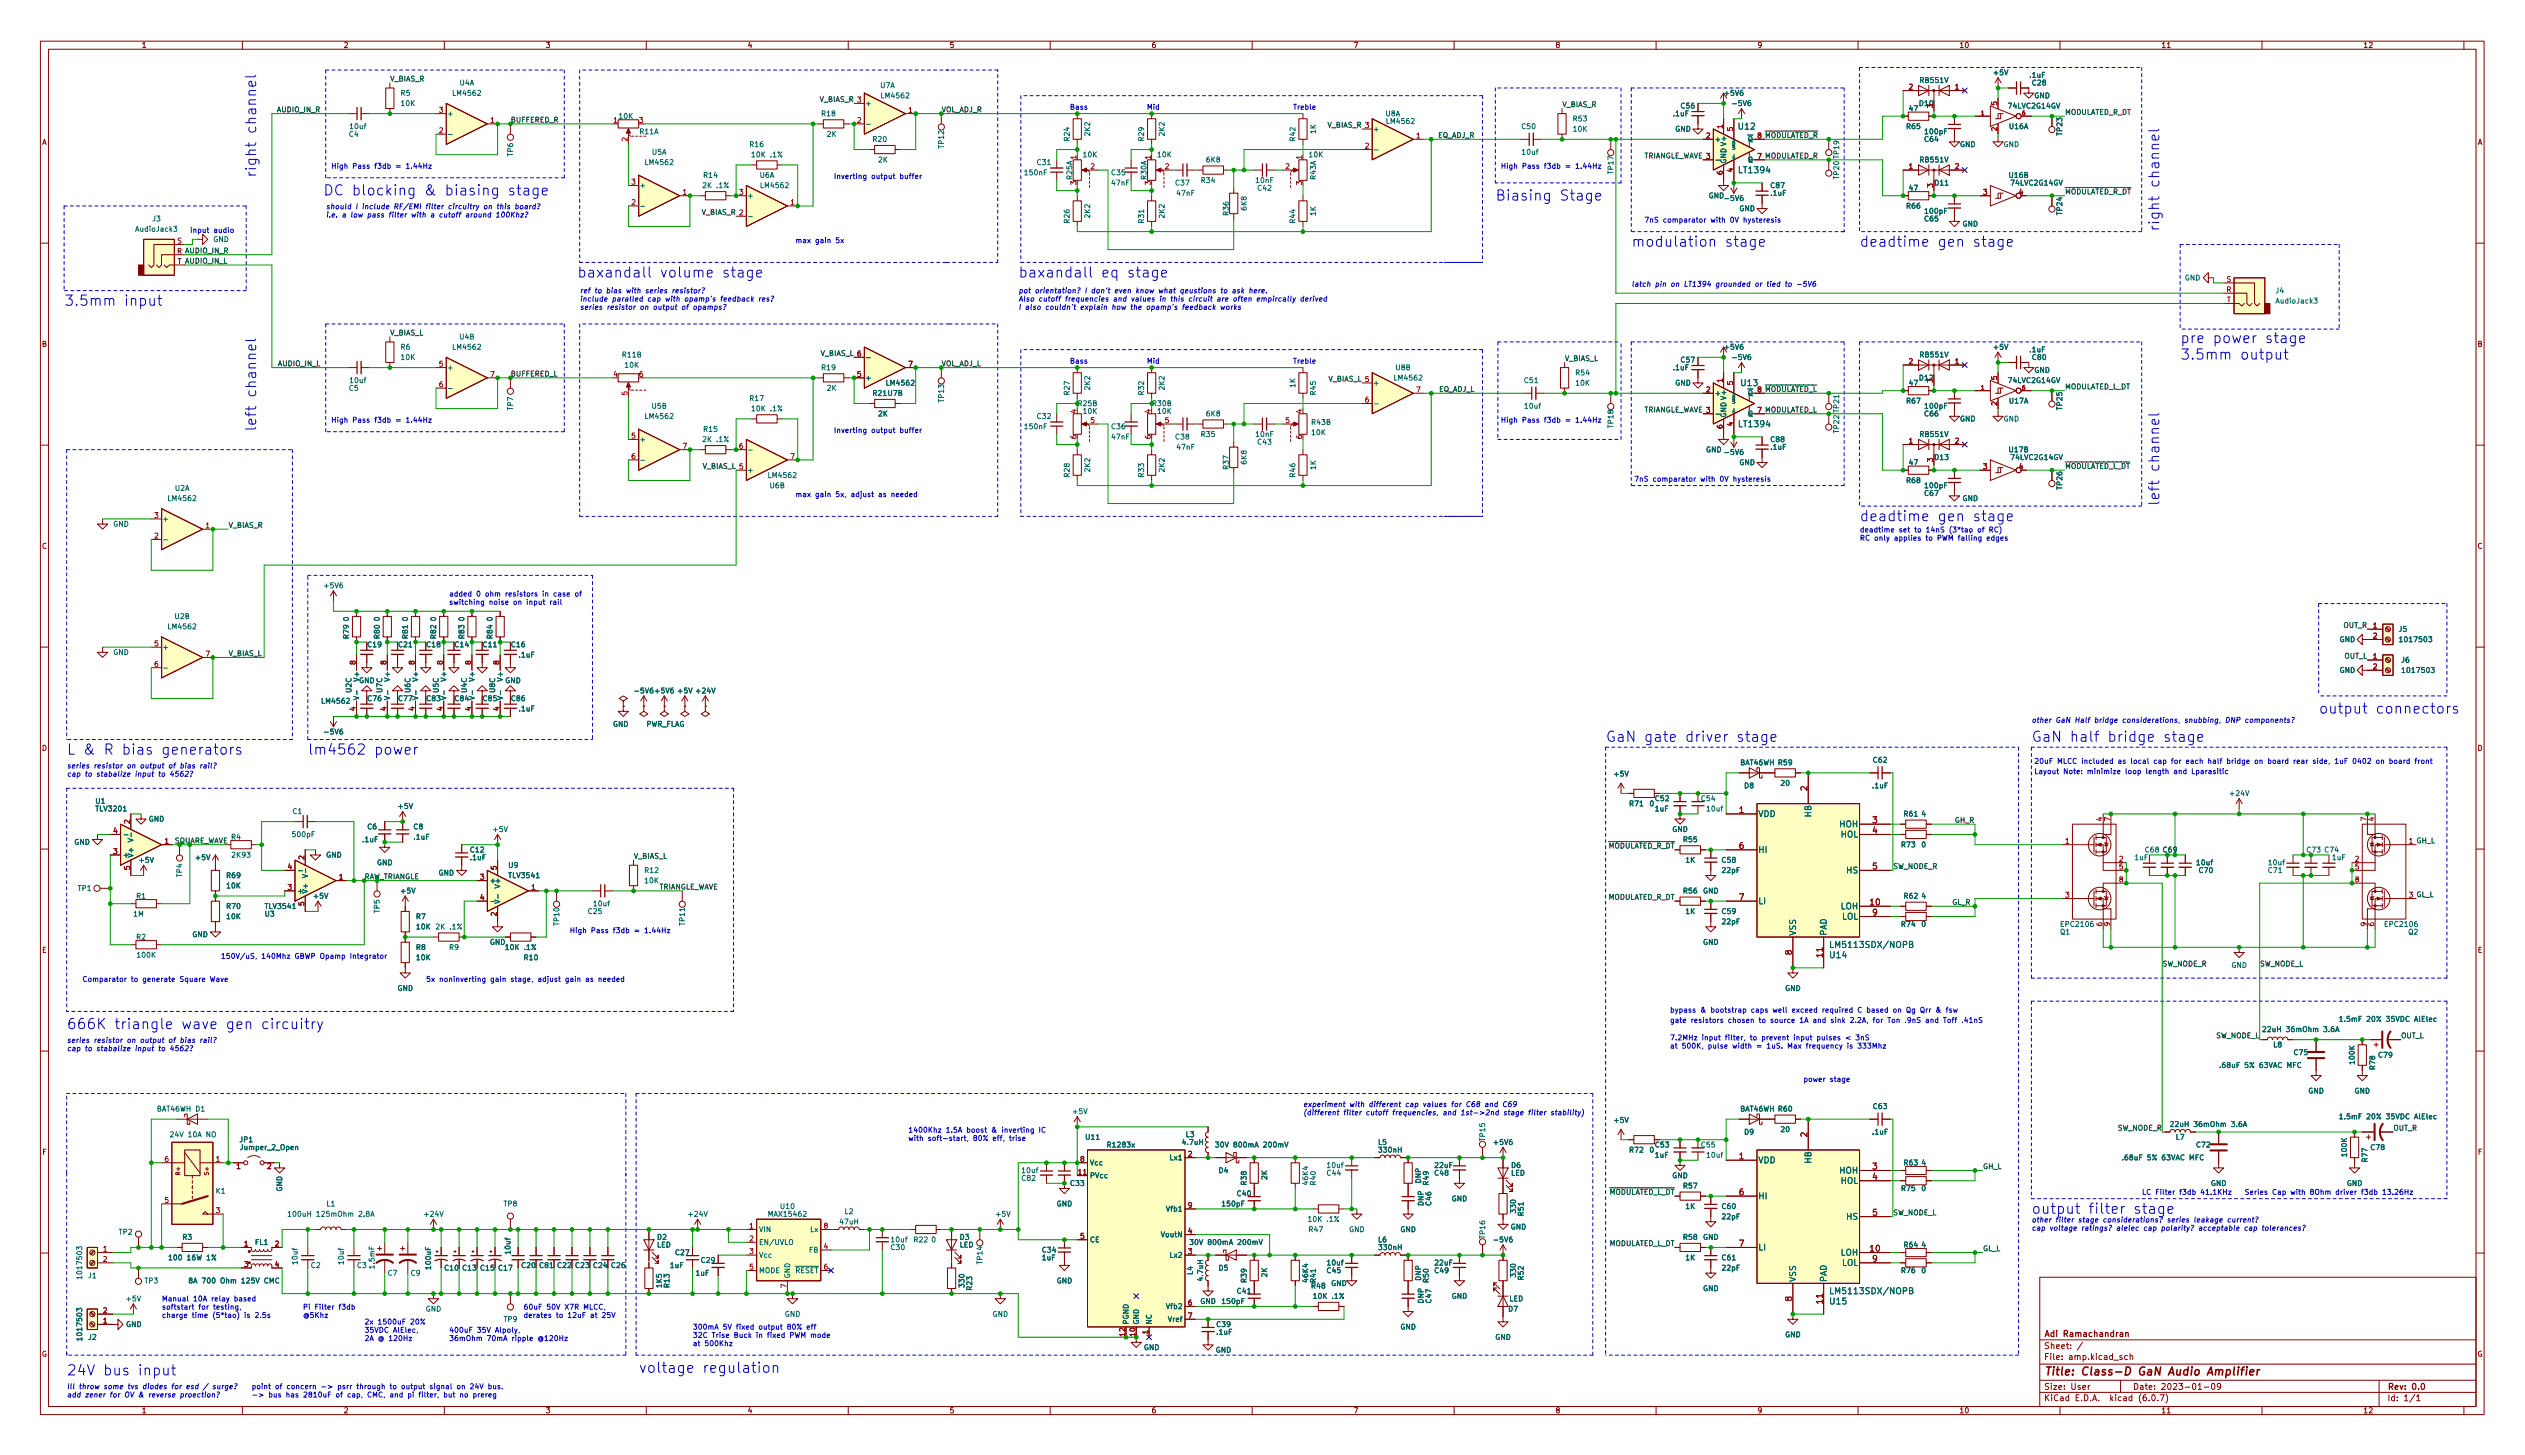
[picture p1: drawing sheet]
<svg xmlns="http://www.w3.org/2000/svg" width="625mm" height="360mm" viewBox="0 0 625 360" stroke-linecap="round" stroke-linejoin="round" font-family="sans-serif">
<defs><g id="words">
<g font-size="3.5" fill="#0000c2">
<text x="63.4" y="44" transform="rotate(-90 63.4 44)">right channel</text>
<text x="80" y="48.4">DC blocking &amp; biasing stage</text>
<text x="370.2" y="49.7">Biasing Stage</text>
<text x="534.6" y="57.3" transform="rotate(-90 534.6 57.3)">right channel</text>
<text x="403.9" y="61.1">modulation stage</text>
<text x="460.4" y="61.1">deadtime gen stage</text>
<text x="142.9" y="68.7">baxandall volume stage</text>
<text x="252.1" y="68.7">baxandall eq stage</text>
<text x="15.9" y="75.7">3.5mm input</text>
<text x="539.8" y="84.9">pre power stage</text>
<text x="539.8" y="89">3.5mm output</text>
<text x="63.4" y="106.9" transform="rotate(-90 63.4 106.9)">left channel</text>
<text x="534.6" y="125.3" transform="rotate(-90 534.6 125.3)">left channel</text>
<text x="460.4" y="129">deadtime gen stage</text>
<text x="574" y="176.7">output connectors</text>
<text x="397.5" y="183.6">GaN gate driver stage</text>
<text x="502.9" y="183.6">GaN half bridge stage</text>
<text x="16.5" y="186.8">L &amp; R bias generators</text>
<text x="76.2" y="186.8">lm4562 power</text>
<text x="16.5" y="254.8">666K triangle wave gen circuitry</text>
<text x="502.9" y="300.5">output filter stage</text>
<text x="16.5" y="340.5">24V bus input</text>
<text x="158.1" y="339.9">voltage regulation</text>
</g>
<text font-size="2.8" fill="#840000" x="506" y="340.5">Title: Class-D GaN Audio Amplifier</text>
<g font-size="2.1" fill="#006464">
<text x="430.5" y="32.1">U12</text>
<text x="430.7" y="42.9">LT1394</text>
<text x="431.1" y="95.6">U13</text>
<text x="430.7" y="105.7">LT1394</text>
<text x="435.2" y="202.2">VDD</text>
<text x="448.4" y="202.2" transform="rotate(-90 448.4 202.2)">HB</text>
<text x="455.5" y="204.8">HOH</text>
<text x="455.7" y="207.3">HOL</text>
<text x="435.2" y="211.1">HI</text>
<text x="457.2" y="216.2">HS</text>
<text x="435.2" y="223.8">LI</text>
<text x="455.7" y="225.1">LOH</text>
<text x="455.9" y="227.6">LOL</text>
<text x="444.6" y="231.7" transform="rotate(-90 444.6 231.7)">VSS</text>
<text x="452.2" y="231.7" transform="rotate(-90 452.2 231.7)">PAD</text>
<text x="453.2" y="237.2">U14</text>
<text x="453.9" y="234.6">LM5113SDX/NOPB</text>
<text x="435.2" y="288">VDD</text>
<text x="448.4" y="287.9" transform="rotate(-90 448.4 287.9)">HB</text>
<text x="455.5" y="290.5">HOH</text>
<text x="455.7" y="293">HOL</text>
<text x="435.2" y="296.9">HI</text>
<text x="457.2" y="301.9">HS</text>
<text x="435.2" y="309.6">LI</text>
<text x="455.7" y="310.8">LOH</text>
<text x="444.6" y="317.4" transform="rotate(-90 444.6 317.4)">VSS</text>
<text x="452.2" y="317.4" transform="rotate(-90 452.2 317.4)">PAD</text>
<text x="455.9" y="313.4">LOL</text>
<text x="453.2" y="322.9">U15</text>
<text x="453.9" y="320.4">LM5113SDX/NOPB</text>
</g>
<g font-size="2.1" fill="#a90000">
<text x="447.4" y="195.7" transform="rotate(-90 447.4 195.7)">2</text>
<text x="430.6" y="201.2">1</text>
<text x="463.6" y="203.8">3</text>
<text x="463.6" y="206.3">4</text>
<text x="430.6" y="210.1">6</text>
<text x="463.6" y="215.2">5</text>
<text x="430.6" y="222.8">7</text>
<text x="463" y="224.1">10</text>
<text x="463.6" y="226.6">9</text>
<text x="443.6" y="236.4" transform="rotate(-90 443.6 236.4)">8</text>
<text x="451.2" y="236.9" transform="rotate(-90 451.2 236.9)">11</text>
<text x="447.4" y="281.4" transform="rotate(-90 447.4 281.4)">2</text>
<text x="430.6" y="287">1</text>
<text x="463.6" y="289.5">3</text>
<text x="463.6" y="292">4</text>
<text x="430.6" y="295.8">6</text>
<text x="463.6" y="300.9">5</text>
<text x="430.6" y="308.5">7</text>
<text x="463" y="309.8">10</text>
<text x="463.6" y="312.4">9</text>
<text x="443.6" y="322.1" transform="rotate(-90 443.6 322.1)">8</text>
<text x="451.2" y="322.7" transform="rotate(-90 451.2 322.7)">11</text>
</g>
<g font-size="2.1" fill="#840000">
<text x="506" y="333.9">Sheet: /</text>
<text x="506" y="330.9">Adi Ramachandran</text>
<text x="506" y="336.6">File: amp.kicad_sch</text>
<text x="506" y="346.8">KiCad E.D.A. kicad (6.0.7)</text>
<text x="506" y="344">Size: User</text>
<text x="528" y="344">Date: 2023-01-09</text>
<text x="591" y="344">Rev: 0.0</text>
<text x="591" y="346.8">Id: 1/1</text>
</g>
<g font-size="1.8" fill="#840000">
<text x="35" y="11.8">1</text>
<text x="85" y="11.8">2</text>
<text x="135" y="11.8">3</text>
<text x="185" y="11.8">4</text>
<text x="235" y="11.8">5</text>
<text x="285" y="11.8">6</text>
<text x="335" y="11.8">7</text>
<text x="385" y="11.8">8</text>
<text x="435" y="11.8">9</text>
<text x="485" y="11.8">10</text>
<text x="535" y="11.8">11</text>
<text x="585" y="11.8">12</text>
<text x="10.3" y="35.8">A</text>
<text x="613.3" y="35.8">A</text>
<text x="10.3" y="85.8">B</text>
<text x="613.3" y="85.8">B</text>
<text x="10.3" y="135.8">C</text>
<text x="613.3" y="135.8">C</text>
<text x="10.3" y="185.8">D</text>
<text x="613.3" y="185.8">D</text>
<text x="409.9" y="198.3">C52</text>
<text x="10.4" y="235.8">E</text>
<text x="613.4" y="235.8">E</text>
<text x="10.4" y="285.8">F</text>
<text x="613.4" y="285.8">F</text>
<text x="10.3" y="335.8">G</text>
<text x="613.3" y="335.8">G</text>
<text x="35" y="349.8">1</text>
<text x="85" y="349.8">2</text>
<text x="135" y="349.8">3</text>
<text x="185" y="349.8">4</text>
<text x="235" y="349.8">5</text>
<text x="285" y="349.8">6</text>
<text x="335" y="349.8">7</text>
<text x="385" y="349.8">8</text>
<text x="435" y="349.8">9</text>
<text x="485" y="349.8">10</text>
<text x="535" y="349.8">11</text>
<text x="585" y="349.8">12</text>
</g>
<g font-size="1.8" fill="#0f0f0f">
<text x="96.5" y="20.2">V_BIAS_R</text>
<text x="68.7" y="27.8">AUDIO_IN_R</text>
<text x="202.8" y="25.2">V_BIAS_R 3</text>
<text x="386.7" y="26.5">V_BIAS_R</text>
<text x="511.2" y="28.4">MODULATED_R_DT</text>
<text x="328.5" y="31.6">V_BIAS_R 3</text>
<text x="355.8" y="34.1">EQ_ADJ_R</text>
<text x="435.1" y="34.2">8 ~{MODULATED_R}</text>
<text x="406.3" y="39.2">TRIANGLE_WAVE 3</text>
<text x="435.1" y="39.3">7 MODULATED_R</text>
<text x="173.6" y="53.2">V_BIAS_R 2</text>
<text x="511.2" y="48.1">~{MODULATED_R_DT}</text>
<text x="43.8" y="62.8">R AUDIO_IN_R</text>
<text x="43.9" y="65.3">T AUDIO_IN_L</text>
<text x="96.5" y="83">V_BIAS_L</text>
<text x="203" y="88.1">V_BIAS_L 6</text>
<text x="387.3" y="89.4">V_BIAS_L</text>
<text x="68.9" y="90.6">AUDIO_IN_L</text>
<text x="328.7" y="94.5">V_BIAS_L 5</text>
<text x="356" y="97">EQ_ADJ_L</text>
<text x="435.1" y="97.1">8 ~{MODULATED_L}</text>
<text x="511.2" y="96.4">MODULATED_L_DT</text>
<text x="406.3" y="102.1">TRIANGLE_WAVE 3</text>
<text x="435.1" y="102.2">7 MODULATED_L</text>
<text x="173.8" y="116">V_BIAS_L 5</text>
<text x="511.2" y="116">~{MODULATED_L_DT}</text>
<text x="56.5" y="130.7">V_BIAS_R</text>
<text x="580.1" y="155.4">OUT_R</text>
<text x="56.5" y="162.4">V_BIAS_L</text>
<text x="580.3" y="163">OUT_L</text>
<text x="483.9" y="203.7">GH_R</text>
<text x="596.4" y="208.9">1 GH_L</text>
<text x="156.8" y="212.6">V_BIAS_L</text>
<text x="396.4" y="210">~{MODULATED_R_DT}</text>
<text x="468.6" y="215.1">SW_NODE_R</text>
<text x="163.2" y="220.2">TRIANGLE_WAVE</text>
<text x="397.8" y="222.7">MODULATED_R_DT</text>
<text x="483.2" y="224">GL_R</text>
<text x="596.4" y="222.2">3 GL_L</text>
<text x="535.3" y="239.2">SW_NODE_R</text>
<text x="559.4" y="239.2">SW_NODE_L</text>
<text x="548.4" y="257">SW_NODE_L</text>
<text x="594.4" y="257">OUT_L</text>
<text x="524.1" y="279.9">SW_NODE_R</text>
<text x="592.5" y="279.9">OUT_R</text>
<text x="490.9" y="289.4">GH_L</text>
<text x="396.6" y="295.8">~{MODULATED_L_DT}</text>
<text x="468.6" y="300.8">SW_NODE_L</text>
<text x="397.9" y="308.5">MODULATED_L_DT</text>
<text x="490.9" y="309.7">GL_L</text>
</g>
<g font-size="1.8" fill="#006464">
<text x="99.2" y="23.7">R5</text>
<text x="112.3" y="23.7">LM4562</text>
<text x="113.8" y="21.1">U4A</text>
<text x="217.9" y="21.8">U7A</text>
<text x="427.2" y="23.7">+5V6</text>
<text x="475.4" y="20.5">RB551V</text>
<text x="493.7" y="18.6">+5V</text>
<text x="502.6" y="19.2">.1uF</text>
<text x="503.2" y="21.1">C28</text>
<text x="99.4" y="26.2">10K</text>
<text x="110.6" y="28.8">+</text>
<text x="153.3" y="29.4">10K</text>
<text x="203.5" y="28.8">R18</text>
<text x="214.1" y="26.2">+</text>
<text x="218.4" y="24.3">LM4562</text>
<text x="343" y="28.8">U8A</text>
<text x="414.3" y="28.8">.1uF</text>
<text x="416.2" y="26.9">C56</text>
<text x="429.3" y="26.2">-5V6</text>
<text x="472.7" y="27.5">47</text>
<text x="475.3" y="26.2">D10</text>
<text x="497.4" y="26.9">74LVC2G14GV</text>
<text x="503.6" y="24.3">GND</text>
<text x="86.5" y="33.8">C4</text>
<text x="86.8" y="31.9">10uf</text>
<text x="158.4" y="33.2">R11A</text>
<text x="205" y="33.8">2K</text>
<text x="216.2" y="35.1">R20</text>
<text x="264.8" y="34.8" transform="rotate(-90 264.8 34.8)">R24</text>
<text x="269.9" y="33.6" transform="rotate(-90 269.9 33.6)">2K2</text>
<text x="283.2" y="34.8" transform="rotate(-90 283.2 34.8)">R29</text>
<text x="288.3" y="33.6" transform="rotate(-90 288.3 33.6)">2K2</text>
<text x="320.7" y="34.8" transform="rotate(-90 320.7 34.8)">R42</text>
<text x="325.8" y="33.1" transform="rotate(-90 325.8 33.1)">1K</text>
<text x="339.9" y="32.6">+</text>
<text x="343.5" y="30.7">LM4562</text>
<text x="376.8" y="31.9">C50</text>
<text x="389.6" y="30">R53</text>
<text x="389.6" y="32.6">10K</text>
<text x="414.7" y="32.6">GND</text>
<text x="424.4" y="35.1">+</text>
<text x="432" y="35.1">~{Q</text>
<text x="472.1" y="31.9">R65</text>
<text x="476.6" y="35.1">C64</text>
<text x="476.7" y="33.2">100pF</text>
<text x="497.5" y="31.9">U16A</text>
<text x="510.5" y="33.4" transform="rotate(-90 510.5 33.4)">TP23</text>
<text x="127" y="38.6" transform="rotate(-90 127 38.6)">TP6</text>
<text x="160" y="40.8">LM4562</text>
<text x="161.4" y="38.3">U5A</text>
<text x="185.7" y="36.4">R16</text>
<text x="186.5" y="38.9">10K .1%</text>
<text x="217.7" y="40.2">2K</text>
<text x="233.7" y="36.6" transform="rotate(-90 233.7 36.6)">TP12</text>
<text x="256.8" y="40.8">C31</text>
<text x="268.2" y="38.9">10K</text>
<text x="286.6" y="38.9">10K</text>
<text x="298.7" y="40.2">6K8</text>
<text x="324.2" y="38.9">10K</text>
<text x="377" y="38.3">10uf</text>
<text x="427.4" y="40.6" transform="rotate(-90 427.4 40.6)">GND V+</text>
<text x="432.7" y="40.2">Q</text>
<text x="455.3" y="39.1" transform="rotate(-90 455.3 39.1)">TP19</text>
<text x="475.4" y="40.2">RB551V</text>
<text x="485.2" y="36.4">GND</text>
<text x="496" y="36.4">GND</text>
<text x="158.2" y="46.5">+</text>
<text x="174.3" y="46.5">2K .1%</text>
<text x="174.3" y="44">R14</text>
<text x="188.1" y="44">U6A</text>
<text x="188.5" y="46.5">LM4562</text>
<text x="253.8" y="43.4">150nF</text>
<text x="265.4" y="44.4" transform="rotate(-90 265.4 44.4)">R25A</text>
<text x="275.3" y="43.4">C35</text>
<text x="275.3" y="45.9">47nF</text>
<text x="283.8" y="44.4" transform="rotate(-90 283.8 44.4)">R30A</text>
<text x="291.1" y="45.9">C37</text>
<text x="297.5" y="45.3">R34</text>
<text x="311" y="45.3">10nF</text>
<text x="311.4" y="47.2">C42</text>
<text x="325.8" y="44.4" transform="rotate(-90 325.8 44.4)">R43A</text>
<text x="399.4" y="42.9" transform="rotate(-90 399.4 42.9)">TP17</text>
<text x="438.5" y="46.5">C87</text>
<text x="455.3" y="44.2" transform="rotate(-90 455.3 44.2)">TP20</text>
<text x="472.7" y="47.2">47</text>
<text x="479.1" y="45.9">D11</text>
<text x="497.5" y="44">U16B</text>
<text x="498" y="45.9">74LVC2G14GV</text>
<text x="184.9" y="49.1">+</text>
<text x="269.9" y="53.9" transform="rotate(-90 269.9 53.9)">2K2</text>
<text x="288.3" y="53.9" transform="rotate(-90 288.3 53.9)">2K2</text>
<text x="291.4" y="48.5">47nF</text>
<text x="304.2" y="53.2" transform="rotate(-90 304.2 53.2)">R36</text>
<text x="308.6" y="52" transform="rotate(-90 308.6 52)">6K8</text>
<text x="325.8" y="53.4" transform="rotate(-90 325.8 53.4)">1K</text>
<text x="423" y="49.1">GND</text>
<text x="427.4" y="49.7">-5V6</text>
<text x="430.6" y="52.3">GND</text>
<text x="438.4" y="48.5">.1uF</text>
<text x="472.1" y="51.6">R66</text>
<text x="476.7" y="52.9">100pF</text>
<text x="510.5" y="53.1" transform="rotate(-90 510.5 53.1)">TP24</text>
<text x="33.8" y="57.3">AudioJack3</text>
<text x="37.8" y="54.8">J3</text>
<text x="52.8" y="59.9">GND</text>
<text x="264.8" y="55.2" transform="rotate(-90 264.8 55.2)">R26</text>
<text x="283.2" y="55.2" transform="rotate(-90 283.2 55.2)">R31</text>
<text x="320.7" y="55.2" transform="rotate(-90 320.7 55.2)">R44</text>
<text x="476.6" y="54.8">C65</text>
<text x="485.8" y="56.1">GND</text>
<text x="540.8" y="69.4">GND</text>
<text x="563.4" y="72.6">J4</text>
<text x="563.7" y="75.1">AudioJack3</text>
<text x="99.2" y="86.6">R6</text>
<text x="99.4" y="89.1">10K</text>
<text x="112.3" y="86.6">LM4562</text>
<text x="113.8" y="84">U4B</text>
<text x="154.1" y="88.5">R11B</text>
<text x="416.2" y="89.7">C57</text>
<text x="427.2" y="86.6">+5V6</text>
<text x="429.3" y="89.1">-5V6</text>
<text x="475.4" y="88.5">RB551V</text>
<text x="493.7" y="86.6">+5V</text>
<text x="502.6" y="87.2">.1uF</text>
<text x="503.2" y="89.1">C80</text>
<text x="86.8" y="94.8">10uf</text>
<text x="110.6" y="91.6">+</text>
<text x="154.8" y="91">10K</text>
<text x="203.5" y="91.6">R19</text>
<text x="214.1" y="94.2">+</text>
<text x="219.6" y="95.4">LM4562</text>
<text x="320.7" y="95.9" transform="rotate(-90 320.7 95.9)">1K</text>
<text x="339.9" y="95.4">+</text>
<text x="345.4" y="94.2">LM4562</text>
<text x="345.6" y="91.6">U8B</text>
<text x="377.5" y="94.8">C51</text>
<text x="390.2" y="92.9">R54</text>
<text x="390.2" y="95.4">10K</text>
<text x="414.3" y="91.6">.1uF</text>
<text x="414.7" y="95.4">GND</text>
<text x="472.7" y="95.4">47</text>
<text x="475.3" y="94.2">D12</text>
<text x="497.4" y="94.8">74LVC2G14GV</text>
<text x="503.6" y="92.3">GND</text>
<text x="86.5" y="96.7">C5</text>
<text x="127" y="101.5" transform="rotate(-90 127 101.5)">TP7</text>
<text x="161.4" y="101.2">U5B</text>
<text x="185.7" y="99.3">R17</text>
<text x="186.5" y="101.8">10K .1%</text>
<text x="205" y="96.7">2K</text>
<text x="216.2" y="98">R21 U7B</text>
<text x="233.7" y="99.5" transform="rotate(-90 233.7 99.5)">TP13</text>
<text x="264.8" y="97.7" transform="rotate(-90 264.8 97.7)">R27</text>
<text x="269.9" y="96.4" transform="rotate(-90 269.9 96.4)">2K2</text>
<text x="283.2" y="97.7" transform="rotate(-90 283.2 97.7)">R32</text>
<text x="288.3" y="96.4" transform="rotate(-90 288.3 96.4)">2K2</text>
<text x="325.8" y="97.7" transform="rotate(-90 325.8 97.7)">R45</text>
<text x="377.6" y="101.2">10uf</text>
<text x="424.4" y="98">+</text>
<text x="432" y="98">~{Q</text>
<text x="472.1" y="99.9">R67</text>
<text x="476.7" y="101.2">100pF</text>
<text x="497.5" y="99.9">U17A</text>
<text x="510.5" y="101.4" transform="rotate(-90 510.5 101.4)">TP25</text>
<text x="160" y="103.7">LM4562</text>
<text x="174.3" y="106.9">R15</text>
<text x="217.7" y="103.1">2K</text>
<text x="253.8" y="106.2">150nF</text>
<text x="256.8" y="103.7">C32</text>
<text x="268.2" y="102.4">10K</text>
<text x="275.3" y="106.2">C36</text>
<text x="286.6" y="102.4">10K</text>
<text x="298.7" y="103.1">6K8</text>
<text x="324.8" y="105.2">R43B</text>
<text x="324.8" y="107.7">10K</text>
<text x="399.4" y="105.8" transform="rotate(-90 399.4 105.8)">TP18</text>
<text x="427.4" y="103.4" transform="rotate(-90 427.4 103.4)">GND V+</text>
<text x="432.7" y="103.1">Q</text>
<text x="455.3" y="107.1" transform="rotate(-90 455.3 107.1)">TP22</text>
<text x="455.3" y="102" transform="rotate(-90 455.3 102)">TP21</text>
<text x="476.6" y="103.1">C66</text>
<text x="485.2" y="104.3">GND</text>
<text x="496" y="104.3">GND</text>
<text x="158.2" y="109.4">+</text>
<text x="174.3" y="109.4">2K .1%</text>
<text x="275.3" y="108.8">47nF</text>
<text x="291.1" y="108.8">C38</text>
<text x="291.4" y="111.3">47nF</text>
<text x="297.5" y="108.1">R35</text>
<text x="311" y="108.1">10nF</text>
<text x="311.4" y="110">C43</text>
<text x="422.3" y="112">GND</text>
<text x="427.4" y="112.6">-5V6</text>
<text x="438.4" y="111.3">.1uF</text>
<text x="438.5" y="109.4">C88</text>
<text x="475.4" y="108.1">RB551V</text>
<text x="479.1" y="113.9">D13</text>
<text x="497.5" y="112">U17B</text>
<text x="498" y="113.9">74LVC2G14GV</text>
<text x="184.9" y="117">+</text>
<text x="190.4" y="118.3">LM4562</text>
<text x="264.8" y="118" transform="rotate(-90 264.8 118)">R28</text>
<text x="269.9" y="116.7" transform="rotate(-90 269.9 116.7)">2K2</text>
<text x="283.2" y="118" transform="rotate(-90 283.2 118)">R33</text>
<text x="288.3" y="116.7" transform="rotate(-90 288.3 116.7)">2K2</text>
<text x="304.2" y="116.1" transform="rotate(-90 304.2 116.1)">R37</text>
<text x="308.6" y="114.8" transform="rotate(-90 308.6 114.8)">6K8</text>
<text x="320.7" y="118" transform="rotate(-90 320.7 118)">R46</text>
<text x="325.8" y="116.3" transform="rotate(-90 325.8 116.3)">1K</text>
<text x="430.6" y="115.1">GND</text>
<text x="472.1" y="119.6">R68</text>
<text x="472.7" y="115.1">47</text>
<text x="41.8" y="124">LM4562</text>
<text x="43.3" y="121.5">U2A</text>
<text x="190.6" y="120.8">U6B</text>
<text x="476.6" y="122.7">C67</text>
<text x="476.7" y="120.8">100pF</text>
<text x="485.8" y="124">GND</text>
<text x="510.5" y="121.1" transform="rotate(-90 510.5 121.1)">TP26</text>
<text x="28" y="130.4">GND</text>
<text x="40.1" y="129.1">+</text>
<text x="80.5" y="145.6">+5V6</text>
<text x="41.8" y="155.8">LM4562</text>
<text x="43.3" y="153.2">U2B</text>
<text x="86.4" y="153.7" transform="rotate(-90 86.4 153.7)">0</text>
<text x="94" y="153.7" transform="rotate(-90 94 153.7)">0</text>
<text x="101" y="153.7" transform="rotate(-90 101 153.7)">0</text>
<text x="107.9" y="153.7" transform="rotate(-90 107.9 153.7)">0</text>
<text x="114.9" y="153.7" transform="rotate(-90 114.9 153.7)">0</text>
<text x="121.9" y="153.7" transform="rotate(-90 121.9 153.7)">0</text>
<text x="40.1" y="160.8">+</text>
<text x="86.4" y="158" transform="rotate(-90 86.4 158)">R79</text>
<text x="91.1" y="160.2">C19</text>
<text x="94" y="158" transform="rotate(-90 94 158)">R80</text>
<text x="98.7" y="160.2">C21</text>
<text x="101" y="158" transform="rotate(-90 101 158)">R81</text>
<text x="105.7" y="160.2">C18</text>
<text x="107.9" y="158" transform="rotate(-90 107.9 158)">R82</text>
<text x="112.7" y="160.2">C14</text>
<text x="114.9" y="158" transform="rotate(-90 114.9 158)">R83</text>
<text x="119.7" y="160.2">C11</text>
<text x="121.9" y="158" transform="rotate(-90 121.9 158)">R84</text>
<text x="126.7" y="160.2">C16</text>
<text x="579.2" y="158.9">GND</text>
<text x="593.9" y="156.4">J5</text>
<text x="594.6" y="158.9">1017503</text>
<text x="28" y="162.1">GND</text>
<text x="128.6" y="162.8">.1uF</text>
<text x="579.2" y="166.6">GND</text>
<text x="594.5" y="164">J6</text>
<text x="595.2" y="166.6">1017503</text>
<text x="87" y="171.4" transform="rotate(-90 87 171.4)">U2C</text>
<text x="88.8" y="169.1">GND</text>
<text x="88.9" y="173.4" transform="rotate(-90 88.9 173.4)">V-</text>
<text x="88.9" y="168.3" transform="rotate(-90 88.9 168.3)">V+</text>
<text x="91.1" y="173.5">C76</text>
<text x="94.6" y="171.4" transform="rotate(-90 94.6 171.4)">U7C</text>
<text x="96.5" y="173.4" transform="rotate(-90 96.5 173.4)">V-</text>
<text x="96.5" y="168.3" transform="rotate(-90 96.5 168.3)">V+</text>
<text x="98.7" y="173.5">C77</text>
<text x="101.6" y="171.4" transform="rotate(-90 101.6 171.4)">U6C</text>
<text x="103.5" y="173.4" transform="rotate(-90 103.5 173.4)">V-</text>
<text x="103.5" y="168.3" transform="rotate(-90 103.5 168.3)">V+</text>
<text x="105.7" y="173.5">C83</text>
<text x="108.6" y="171.4" transform="rotate(-90 108.6 171.4)">U5C</text>
<text x="110.5" y="173.4" transform="rotate(-90 110.5 173.4)">V-</text>
<text x="110.5" y="168.3" transform="rotate(-90 110.5 168.3)">V+</text>
<text x="112.7" y="173.5">C84</text>
<text x="115.6" y="171.4" transform="rotate(-90 115.6 171.4)">U4C</text>
<text x="117.5" y="173.4" transform="rotate(-90 117.5 173.4)">V-</text>
<text x="117.5" y="168.3" transform="rotate(-90 117.5 168.3)">V+</text>
<text x="119.7" y="173.5">C85</text>
<text x="122.6" y="171.4" transform="rotate(-90 122.6 171.4)">U8C</text>
<text x="124.5" y="173.4" transform="rotate(-90 124.5 173.4)">V-</text>
<text x="124.5" y="168.3" transform="rotate(-90 124.5 168.3)">V+</text>
<text x="125" y="169.1">GND</text>
<text x="126.7" y="173.5">C86</text>
<text x="157.5" y="171.6">-5V6 +5V6</text>
<text x="167.9" y="171.6">+5V</text>
<text x="172.5" y="171.6">+24V</text>
<text x="79.9" y="174.2">LM4562</text>
<text x="128.6" y="176.1">.1uF</text>
<text x="151.7" y="179.9">GND</text>
<text x="159.8" y="179.9">PWR_FLAG</text>
<text x="80.7" y="181.8">-5V6</text>
<text x="430.8" y="189.4">BAT46WH R59</text>
<text x="463.8" y="188.8">C62</text>
<text x="399.7" y="192.2">+5V</text>
<text x="431.9" y="195.1">D8</text>
<text x="441" y="194.5">20</text>
<text x="463.6" y="195.1">.1uF</text>
<text x="552.3" y="197">+24V</text>
<text x="23.7" y="198.9">U1</text>
<text x="23.9" y="200.9">TLV3201</text>
<text x="36.8" y="203.4">GND</text>
<text x="72.5" y="201.5">C1</text>
<text x="98.7" y="200.2">+5V</text>
<text x="403.5" y="199.6">R71</text>
<text x="408.4" y="199.6">0</text>
<text x="409.8" y="200.9">1uF</text>
<text x="421.3" y="198.3">C54</text>
<text x="422.7" y="200.9">10uf</text>
<text x="471.5" y="202.1">R61</text>
<text x="475.8" y="202.1">4</text>
<text x="18.4" y="209.1">GND</text>
<text x="33" y="207.6" transform="rotate(-90 33 207.6)">V-</text>
<text x="57.3" y="207.8">R4</text>
<text x="72.5" y="207.2">500pF</text>
<text x="89.8" y="208.5">.1uF</text>
<text x="91" y="205.3">C6</text>
<text x="102.4" y="205.3">C8</text>
<text x="102.5" y="207.8">.1uF</text>
<text x="122.2" y="205.9">+5V</text>
<text x="414" y="205.9">GND</text>
<text x="416.8" y="208.5">R55</text>
<text x="470.8" y="209.7">R73</text>
<text x="475.8" y="209.7">0</text>
<text x="30.4" y="212.3">+</text>
<text x="33" y="212.4" transform="rotate(-90 33 212.4)">V+</text>
<text x="34.6" y="213.6">+5V</text>
<text x="48.6" y="212.9">+5V</text>
<text x="57.6" y="212.3">2K93</text>
<text x="80.7" y="212.3">GND</text>
<text x="93.3" y="214.2">GND</text>
<text x="116.5" y="212.9">.1uF</text>
<text x="116.5" y="211">C12</text>
<text x="125.9" y="214.8">U9</text>
<text x="417.3" y="213.6">1K</text>
<text x="426.4" y="213.6">C58</text>
<text x="528.6" y="212.9">1uF</text>
<text x="535.6" y="211">C69</text>
<text x="544" y="214.2">10uf</text>
<text x="561.7" y="214.2">10uf</text>
<text x="571.2" y="211">C73 C74</text>
<text x="577.4" y="212.9">1uF</text>
<text x="19.3" y="220.5">TP1</text>
<text x="45.1" y="217.1" transform="rotate(-90 45.1 217.1)">TP4</text>
<text x="56.2" y="217.4">R69</text>
<text x="56.2" y="219.9">10K</text>
<text x="73.5" y="221.2">+</text>
<text x="76.2" y="221.3" transform="rotate(-90 76.2 221.3)">V+</text>
<text x="76.2" y="216.5" transform="rotate(-90 76.2 216.5)">V-</text>
<text x="99.4" y="221.2">+5V</text>
<text x="108.5" y="216.7">GND</text>
<text x="121.2" y="218.6">+</text>
<text x="123.8" y="219.4" transform="rotate(-90 123.8 219.4)">V+</text>
<text x="126.1" y="217.4">TLV3541</text>
<text x="159.7" y="216.1">R12</text>
<text x="159.7" y="218.6">10K</text>
<text x="416.8" y="221.2">R56</text>
<text x="421.6" y="221.2">GND</text>
<text x="426.4" y="216.1">22pF</text>
<text x="544.5" y="216.1">C70</text>
<text x="561.6" y="216.1">C71</text>
<text x="33.1" y="226.9">1M</text>
<text x="33.8" y="222.4">R1</text>
<text x="56.2" y="225">R70</text>
<text x="56.2" y="227.5">10K</text>
<text x="65.6" y="226.9">U3</text>
<text x="65.8" y="225">TLV3541</text>
<text x="77.8" y="222.4">+5V</text>
<text x="94" y="226" transform="rotate(-90 94 226)">TP5</text>
<text x="103.1" y="227.5">R7</text>
<text x="123.8" y="223.8" transform="rotate(-90 123.8 223.8)">V-</text>
<text x="145.7" y="226.3">C25</text>
<text x="147.1" y="224.3">10uf</text>
<text x="417.3" y="226.3">1K</text>
<text x="426.4" y="226.3">C59</text>
<text x="471.5" y="222.4">R62</text>
<text x="475.8" y="222.4">4</text>
<text x="33.8" y="232.6">R2</text>
<text x="47.6" y="232">GND</text>
<text x="103.2" y="230.1">10K</text>
<text x="108.2" y="230.1">2K .1%</text>
<text x="121.2" y="233.9">GND</text>
<text x="138.4" y="229" transform="rotate(-90 138.4 229)">TP10</text>
<text x="169.5" y="229" transform="rotate(-90 169.5 229)">TP11</text>
<text x="421.6" y="233.9">GND</text>
<text x="426.4" y="228.8">22pF</text>
<text x="470.8" y="229.4">R74</text>
<text x="475.8" y="229.4">0</text>
<text x="510.1" y="231.3">Q1</text>
<text x="510.5" y="229.4">EPC2106</text>
<text x="590.7" y="229.4">EPC2106</text>
<text x="596.3" y="231.3">Q2</text>
<text x="34.1" y="237">100K</text>
<text x="103.1" y="235.1">R8</text>
<text x="103.2" y="237.7">10K</text>
<text x="111.3" y="235.1">R9</text>
<text x="125.5" y="235.1">10K .1%</text>
<text x="129.8" y="237.7">R10</text>
<text x="552.4" y="239.6">GND</text>
<text x="98.4" y="245.3">GND</text>
<text x="441.9" y="245.3">GND</text>
<text x="561.3" y="255.5">22uH 36mOhm 3.6A</text>
<text x="580.6" y="252.9">1.5mF 20% 35VDC AlElec</text>
<text x="562.8" y="259.3">L8</text>
<text x="568" y="261.2">C75</text>
<text x="582.9" y="263.3" transform="rotate(-90 582.9 263.3)">100K</text>
<text x="588.9" y="261.8">C79</text>
<text x="550.5" y="264.4">.68uF 5% 63VAC MFC</text>
<text x="588" y="264.7" transform="rotate(-90 588 264.7)">R78</text>
<text x="38.8" y="275.1">BAT46WH</text>
<text x="48.4" y="275.1">D1</text>
<text x="265.7" y="275.8">+5V</text>
<text x="430.8" y="275.1">BAT46WH R60</text>
<text x="463.8" y="274.5">C63</text>
<text x="571.4" y="270.7">GND</text>
<text x="582.9" y="270.7">GND</text>
<text x="43" y="281.5">24V 10A NO</text>
<text x="293.6" y="281.5">L3</text>
<text x="399.7" y="277.9">+5V</text>
<text x="431.9" y="280.9">D9</text>
<text x="441" y="280.2">20</text>
<text x="463.6" y="280.9">.1uF</text>
<text x="538.4" y="279">22uH 36mOhm 3.6A</text>
<text x="580.6" y="277.1">1.5mF 20% 35VDC AlElec</text>
<text x="59.4" y="282.8">JP1</text>
<text x="59.7" y="284.7">Jumper_2_Open</text>
<text x="268.9" y="282.1">U11</text>
<text x="274.4" y="284">R1283x</text>
<text x="289.8" y="287.2">Lx1</text>
<text x="292.9" y="283.4">4.7uH</text>
<text x="302.1" y="284">30V 800mA 200mV</text>
<text x="341.2" y="283.4">L5</text>
<text x="341.5" y="285.3">330nH</text>
<text x="367.7" y="282.3" transform="rotate(-90 367.7 282.3)">TP15</text>
<text x="370" y="283.4">+5V6</text>
<text x="403.5" y="285.3">R72</text>
<text x="408.4" y="285.3">0</text>
<text x="409.8" y="286.6">1uF</text>
<text x="409.9" y="284">C53</text>
<text x="421.3" y="284">C55</text>
<text x="422.7" y="286.6">10uf</text>
<text x="526.4" y="287.2">.68uF 5% 63VAC MFC</text>
<text x="538.7" y="282.1">L7</text>
<text x="543.9" y="284">C72</text>
<text x="581" y="286.2" transform="rotate(-90 581 286.2)">100K</text>
<text x="586.1" y="287.6" transform="rotate(-90 586.1 287.6)">R77</text>
<text x="587" y="284.7">C78</text>
<text x="253" y="292.3">C82</text>
<text x="253.1" y="290.4">10uf</text>
<text x="265.1" y="293.6">C33</text>
<text x="269.7" y="291.7">PVcc</text>
<text x="269.7" y="288.5">Vcc</text>
<text x="301.8" y="290.4">D4</text>
<text x="308.6" y="293.3" transform="rotate(-90 308.6 293.3)">R38</text>
<text x="313.7" y="291.8" transform="rotate(-90 313.7 291.8)">2K</text>
<text x="323.8" y="293.1" transform="rotate(-90 323.8 293.1)">46K4</text>
<text x="325.8" y="293.3" transform="rotate(-90 325.8 293.3)">R40</text>
<text x="328.6" y="291">C44</text>
<text x="328.7" y="289.1">10uf</text>
<text x="351.8" y="292.9" transform="rotate(-90 351.8 292.9)">DNP</text>
<text x="353.7" y="293.3" transform="rotate(-90 353.7 293.3)">R49</text>
<text x="355.3" y="291">C48</text>
<text x="355.3" y="289.1">22uF</text>
<text x="374" y="291">LED</text>
<text x="374.2" y="289.1">D6</text>
<text x="414" y="291.7">GND</text>
<text x="471.5" y="288.5">R63</text>
<text x="475.8" y="288.5">4</text>
<text x="547.3" y="293.6">GND</text>
<text x="581" y="293.6">GND</text>
<text x="53.5" y="295.5">K1</text>
<text x="69.8" y="295" transform="rotate(-90 69.8 295)">GND</text>
<text x="80.9" y="298.6">L1</text>
<text x="124.7" y="298.6">TP8</text>
<text x="193.3" y="299.3">U10</text>
<text x="261.6" y="298.6">GND</text>
<text x="289" y="299.9">Vfb1</text>
<text x="302.7" y="298.6">150pF</text>
<text x="306.4" y="296.1">C40</text>
<text x="352.4" y="298.5" transform="rotate(-90 352.4 298.5)">DNP</text>
<text x="354.3" y="298.3" transform="rotate(-90 354.3 298.3)">C46</text>
<text x="359.3" y="297.4">GND</text>
<text x="416.8" y="294.2">R57</text>
<text x="417.3" y="299.3">1K</text>
<text x="426.4" y="299.3">C60</text>
<text x="470.8" y="294.8">R75</text>
<text x="475.8" y="294.8">0</text>
<text x="29.5" y="305.6">TP2</text>
<text x="72.6" y="301.2">100uH 125mOhm 2.8A</text>
<text x="105.2" y="301.2">+24V</text>
<text x="170.6" y="301.2">+24V</text>
<text x="187.8" y="305">VIN</text>
<text x="190.5" y="301.2">MAX15462</text>
<text x="200.6" y="305">Lx</text>
<text x="208" y="303.1">47uH</text>
<text x="209.2" y="300.5">L2</text>
<text x="246.7" y="301.2">+5V</text>
<text x="324.1" y="305">R47</text>
<text x="324.3" y="302.5">10K .1%</text>
<text x="333.9" y="305">GND</text>
<text x="346.6" y="305">GND</text>
<text x="374" y="304.4">GND</text>
<text x="375.3" y="300.1" transform="rotate(-90 375.3 300.1)">330</text>
<text x="377.2" y="300.9" transform="rotate(-90 377.2 300.9)">R51</text>
<text x="426.4" y="301.8">22pF</text>
<text x="42.6" y="312">100 16W 1%</text>
<text x="45.2" y="306.9">R3</text>
<text x="63.2" y="308.2">FL1</text>
<text x="126.4" y="310.3" transform="rotate(-90 126.4 310.3)">10uf</text>
<text x="162.6" y="308.8">LED</text>
<text x="162.7" y="306.9">D2</text>
<text x="167.3" y="310.7">C27</text>
<text x="187.8" y="308.2">EN/UVLO</text>
<text x="187.8" y="311.3">Vcc</text>
<text x="200.3" y="310.1">FB</text>
<text x="220.6" y="309.4">C30</text>
<text x="220.8" y="307.5">10uf</text>
<text x="226.3" y="307.5">R22</text>
<text x="230.6" y="307.5">0</text>
<text x="237.5" y="308.8">LED</text>
<text x="237.7" y="306.9">D3</text>
<text x="258" y="312">1uF</text>
<text x="258.1" y="310.1">C34</text>
<text x="269.7" y="307.5">CE</text>
<text x="287.7" y="306.3">VoutN</text>
<text x="289.8" y="311.3">Lx2</text>
<text x="295.7" y="308.2">30V 800mA 200mV</text>
<text x="341.2" y="307.5">L6</text>
<text x="341.5" y="309.4">330nH</text>
<text x="367.7" y="306.5" transform="rotate(-90 367.7 306.5)">TP16</text>
<text x="370.2" y="307.5">-5V6</text>
<text x="416.8" y="306.9">R58</text>
<text x="417.3" y="312">1K</text>
<text x="421.6" y="306.9">GND</text>
<text x="426.4" y="312">C61</text>
<text x="471.5" y="308.8">R64</text>
<text x="475.8" y="308.8">4</text>
<text x="20.3" y="316.1" transform="rotate(-90 20.3 316.1)">1017503</text>
<text x="21.9" y="316.4">J1</text>
<text x="35.8" y="317.7">TP3</text>
<text x="48.5" y="317.7">8A 700 Ohm 125V CMC</text>
<text x="73.7" y="312.8" transform="rotate(-90 73.7 312.8)">10uf</text>
<text x="77" y="313.9">C2</text>
<text x="85.1" y="312.8" transform="rotate(-90 85.1 312.8)">10uf</text>
<text x="88.5" y="313.9">C3</text>
<text x="92.7" y="313.9" transform="rotate(-90 92.7 313.9)">1.5mF</text>
<text x="96" y="315.8">C7</text>
<text x="101.7" y="315.8">C9</text>
<text x="106.7" y="314.1" transform="rotate(-90 106.7 314.1)">100uF</text>
<text x="110.2" y="314.5">C10</text>
<text x="114.6" y="314.5">C13</text>
<text x="119" y="314.5">C15</text>
<text x="123.5" y="314.5">C17</text>
<text x="129.2" y="313.9">C20</text>
<text x="133.7" y="313.9">C81</text>
<text x="138.1" y="313.9">C22</text>
<text x="142.5" y="313.9">C23</text>
<text x="147" y="313.9">C24</text>
<text x="151.4" y="313.9">C26</text>
<text x="166" y="313.9">1uF</text>
<text x="172.3" y="315.8">1uF</text>
<text x="173.7" y="312.6">C29</text>
<text x="187.8" y="315.2">MODE</text>
<text x="195.6" y="316.5" transform="rotate(-90 195.6 316.5)">GND</text>
<text x="196.1" y="315.2">~{RESET</text>
<text x="243.2" y="312.8" transform="rotate(-90 243.2 312.8)">TP14</text>
<text x="261.6" y="317.7">GND</text>
<text x="295.3" y="315.5" transform="rotate(-90 295.3 315.5)">L4</text>
<text x="297.8" y="316.9" transform="rotate(-90 297.8 316.9)">4.7uH</text>
<text x="301.8" y="314.5">D5</text>
<text x="308.6" y="317.4" transform="rotate(-90 308.6 317.4)">R39</text>
<text x="313.7" y="315.9" transform="rotate(-90 313.7 315.9)">2K</text>
<text x="323.8" y="317.3" transform="rotate(-90 323.8 317.3)">46K4</text>
<text x="325.8" y="317.4" transform="rotate(-90 325.8 317.4)">R41</text>
<text x="328.6" y="315.2">C45</text>
<text x="328.7" y="313.2">10uf</text>
<text x="351.8" y="317" transform="rotate(-90 351.8 317)">DNP</text>
<text x="353.7" y="317.4" transform="rotate(-90 353.7 317.4)">R50</text>
<text x="355.3" y="315.2">C49</text>
<text x="355.3" y="313.2">22uF</text>
<text x="375.3" y="316" transform="rotate(-90 375.3 316)">330</text>
<text x="377.2" y="316.8" transform="rotate(-90 377.2 316.8)">R52</text>
<text x="426.4" y="314.5">22pF</text>
<text x="470.8" y="315.2">R76</text>
<text x="475.8" y="315.2">0</text>
<text x="31.4" y="322.1">+5V</text>
<text x="163.8" y="318.7" transform="rotate(-90 163.8 318.7)">1K5</text>
<text x="165.7" y="318.7" transform="rotate(-90 165.7 318.7)">R13</text>
<text x="238.8" y="318.5" transform="rotate(-90 238.8 318.5)">330</text>
<text x="240.7" y="319.3" transform="rotate(-90 240.7 319.3)">R23</text>
<text x="297.1" y="322.8">GND</text>
<text x="302.7" y="322.8">150pF</text>
<text x="306.4" y="320.2">C41</text>
<text x="324.8" y="319">R48</text>
<text x="325.5" y="321.5">10K .1%</text>
<text x="329.5" y="318.3">GND</text>
<text x="352.4" y="322.6" transform="rotate(-90 352.4 322.6)">DNP</text>
<text x="354.3" y="322.5" transform="rotate(-90 354.3 322.5)">C47</text>
<text x="359.3" y="321.5">GND</text>
<text x="373.6" y="322.1">LED</text>
<text x="421.6" y="319.6">GND</text>
<text x="31.2" y="328.5">GND</text>
<text x="105.3" y="324.7">GND</text>
<text x="124.7" y="327.2">TP9</text>
<text x="194.2" y="325.9">GND</text>
<text x="245.7" y="325.9">GND</text>
<text x="279.4" y="328" transform="rotate(-90 279.4 328)">PGND</text>
<text x="281.9" y="328" transform="rotate(-90 281.9 328)">GND</text>
<text x="285.1" y="328" transform="rotate(-90 285.1 328)">NC</text>
<text x="289" y="324">Vfb2</text>
<text x="289.4" y="327.2">Vref</text>
<text x="301.3" y="328.5">C39</text>
<text x="346.6" y="329.1">GND</text>
<text x="373.5" y="324.7">D7</text>
<text x="20.3" y="331.3" transform="rotate(-90 20.3 331.3)">1017503</text>
<text x="21.9" y="331.7">J2</text>
<text x="283.1" y="334.2">GND</text>
<text x="300.9" y="334.8">GND</text>
<text x="301.3" y="330.4">.1uF</text>
<text x="370.1" y="331.7">GND</text>
<text x="441.9" y="331">GND</text>
</g>
<g font-size="1.8" fill="#a90000">
<text x="472.6" y="22.2">2</text>
<text x="484" y="22.2">1</text>
<text x="108.7" y="27.9">3</text>
<text x="224.9" y="27.9">1</text>
<text x="478.5" y="26.7" transform="rotate(-90 478.5 26.7)">3</text>
<text x="494.4" y="26.1" transform="rotate(-90 494.4 26.1)">5</text>
<text x="108.7" y="33">2</text>
<text x="121.4" y="30.4">1</text>
<text x="151.9" y="30.4">1</text>
<text x="155.3" y="35" transform="rotate(-90 155.3 35)">2</text>
<text x="158.3" y="30.4">3</text>
<text x="212.2" y="30.4">2</text>
<text x="350.7" y="34.2">1</text>
<text x="422.4" y="34.2">2</text>
<text x="426.5" y="31.8" transform="rotate(-90 426.5 31.8)">1</text>
<text x="429" y="32.4" transform="rotate(-90 429 32.4)">5</text>
<text x="435.1" y="34.2">8</text>
<text x="494.4" y="32.4" transform="rotate(-90 494.4 32.4)">2</text>
<text x="266.4" y="39.4" transform="rotate(-90 266.4 39.4)">1</text>
<text x="270" y="41.8">2</text>
<text x="284.9" y="39.4" transform="rotate(-90 284.9 39.4)">1</text>
<text x="288.4" y="41.8">2</text>
<text x="318.3" y="41.8">2</text>
<text x="322.3" y="39.4" transform="rotate(-90 322.3 39.4)">1</text>
<text x="338" y="36.8">2</text>
<text x="422.4" y="39.3">3</text>
<text x="435.1" y="39.3">7</text>
<text x="472.6" y="41.8">1</text>
<text x="484" y="41.8">2</text>
<text x="156.4" y="45.7">3</text>
<text x="266.4" y="45.8" transform="rotate(-90 266.4 45.8)">3</text>
<text x="284.9" y="45.8" transform="rotate(-90 284.9 45.8)">3</text>
<text x="322.3" y="45.8" transform="rotate(-90 322.3 45.8)">3</text>
<text x="426.5" y="43.2" transform="rotate(-90 426.5 43.2)">6</text>
<text x="429" y="42.6" transform="rotate(-90 429 42.6)">4</text>
<text x="478.5" y="46.4" transform="rotate(-90 478.5 46.4)">3</text>
<text x="156.4" y="50.7">2</text>
<text x="169.1" y="48.2">1</text>
<text x="183" y="48.2">3</text>
<text x="195.7" y="50.7">1</text>
<text x="491" y="48.2">3</text>
<text x="499.9" y="48.2">4</text>
<text x="43.9" y="60.3">S</text>
<text x="551.2" y="69.8">S</text>
<text x="551.2" y="72.3">R</text>
<text x="551.3" y="74.9">T</text>
<text x="212.2" y="88.2">6</text>
<text x="108.7" y="90.7">5</text>
<text x="108.7" y="95.8">6</text>
<text x="121.4" y="93.3">7</text>
<text x="151.9" y="93.3">4</text>
<text x="158.3" y="93.3">6</text>
<text x="212.2" y="93.3">5</text>
<text x="224.9" y="90.7">7</text>
<text x="426.5" y="94.7" transform="rotate(-90 426.5 94.7)">1</text>
<text x="429" y="95.3" transform="rotate(-90 429 95.3)">5</text>
<text x="472.6" y="90.1">2</text>
<text x="478.5" y="94.7" transform="rotate(-90 478.5 94.7)">3</text>
<text x="484" y="90.1">1</text>
<text x="494.4" y="94" transform="rotate(-90 494.4 94)">5</text>
<text x="155.3" y="97.8" transform="rotate(-90 155.3 97.8)">5</text>
<text x="338" y="99.6">6</text>
<text x="350.7" y="97.1">7</text>
<text x="422.4" y="97.1">2</text>
<text x="435.1" y="97.1">8</text>
<text x="494.4" y="100.4" transform="rotate(-90 494.4 100.4)">2</text>
<text x="266.4" y="102.3" transform="rotate(-90 266.4 102.3)">4</text>
<text x="270" y="104.7">5</text>
<text x="284.9" y="102.3" transform="rotate(-90 284.9 102.3)">4</text>
<text x="288.4" y="104.7">5</text>
<text x="318.3" y="104.7">5</text>
<text x="322.3" y="102.3" transform="rotate(-90 322.3 102.3)">4</text>
<text x="422.4" y="102.2">3</text>
<text x="426.5" y="106.1" transform="rotate(-90 426.5 106.1)">6</text>
<text x="429" y="105.5" transform="rotate(-90 429 105.5)">4</text>
<text x="435.1" y="102.2">7</text>
<text x="156.4" y="108.5">5</text>
<text x="156.4" y="113.6">6</text>
<text x="169.1" y="111.1">7</text>
<text x="183" y="111.1">6</text>
<text x="195.7" y="113.6">7</text>
<text x="266.4" y="108.6" transform="rotate(-90 266.4 108.6)">6</text>
<text x="284.9" y="108.6" transform="rotate(-90 284.9 108.6)">6</text>
<text x="322.3" y="108.6" transform="rotate(-90 322.3 108.6)">6</text>
<text x="472.6" y="109.8">1</text>
<text x="484" y="109.8">2</text>
<text x="478.5" y="114.3" transform="rotate(-90 478.5 114.3)">3</text>
<text x="491" y="116.1">3</text>
<text x="499.9" y="116.1">4</text>
<text x="38.2" y="128.2">3</text>
<text x="50.9" y="130.7">1</text>
<text x="38.2" y="133.3">2</text>
<text x="587.5" y="155.5">1</text>
<text x="38.2" y="160">5</text>
<text x="587.5" y="158.1">2</text>
<text x="38.2" y="165">6</text>
<text x="50.9" y="162.5">7</text>
<text x="88" y="164.5" transform="rotate(-90 88 164.5)">8</text>
<text x="95.6" y="164.5" transform="rotate(-90 95.6 164.5)">8</text>
<text x="102.6" y="164.5" transform="rotate(-90 102.6 164.5)">8</text>
<text x="109.6" y="164.5" transform="rotate(-90 109.6 164.5)">8</text>
<text x="116.6" y="164.5" transform="rotate(-90 116.6 164.5)">8</text>
<text x="123.6" y="164.5" transform="rotate(-90 123.6 164.5)">8</text>
<text x="587.5" y="163.1">1</text>
<text x="587.5" y="165.7">2</text>
<text x="88" y="175.9" transform="rotate(-90 88 175.9)">4</text>
<text x="95.6" y="175.9" transform="rotate(-90 95.6 175.9)">4</text>
<text x="102.6" y="175.9" transform="rotate(-90 102.6 175.9)">4</text>
<text x="109.6" y="175.9" transform="rotate(-90 109.6 175.9)">4</text>
<text x="116.6" y="175.9" transform="rotate(-90 116.6 175.9)">4</text>
<text x="123.6" y="175.9" transform="rotate(-90 123.6 175.9)">4</text>
<text x="32.1" y="203.9" transform="rotate(-90 32.1 203.9)">2</text>
<text x="520.4" y="203.2" transform="rotate(-90 520.4 203.2)">4</text>
<text x="522.4" y="203.2" transform="rotate(-90 522.4 203.2)">7</text>
<text x="585.9" y="203.2" transform="rotate(-90 585.9 203.2)">7</text>
<text x="587.8" y="203.2" transform="rotate(-90 587.8 203.2)">4</text>
<text x="28.1" y="206.3">4</text>
<text x="40.8" y="208.9">1</text>
<text x="511.3" y="208.9">1</text>
<text x="28.1" y="211.4">3</text>
<text x="32.1" y="215.3" transform="rotate(-90 32.1 215.3)">5</text>
<text x="71.3" y="215.2">4</text>
<text x="75.3" y="212.8" transform="rotate(-90 75.3 212.8)">2</text>
<text x="122.9" y="215.3" transform="rotate(-90 122.9 215.3)">5</text>
<text x="524.7" y="213.3">2</text>
<text x="524.7" y="215.2">5</text>
<text x="583.1" y="213.3">2</text>
<text x="583.1" y="215.2">5</text>
<text x="71.3" y="220.3">3</text>
<text x="84" y="217.7">1</text>
<text x="118.9" y="217.7">3</text>
<text x="131.6" y="220.3">1</text>
<text x="524.7" y="218.4">8</text>
<text x="583.1" y="218.4">8</text>
<text x="75.3" y="224.2" transform="rotate(-90 75.3 224.2)">5</text>
<text x="118.9" y="222.8">4</text>
<text x="122.9" y="226.7" transform="rotate(-90 122.9 226.7)">2</text>
<text x="511.3" y="222.2">3</text>
<text x="520.4" y="229.3" transform="rotate(-90 520.4 229.3)">6</text>
<text x="522.4" y="229.3" transform="rotate(-90 522.4 229.3)">9</text>
<text x="585.9" y="229.3" transform="rotate(-90 585.9 229.3)">9</text>
<text x="587.8" y="229.3" transform="rotate(-90 587.8 229.3)">6</text>
<text x="40.8" y="287.6">6</text>
<text x="53.5" y="287.6">1</text>
<text x="267.5" y="287.6">8</text>
<text x="294.1" y="286.3">2</text>
<text x="58.6" y="289.4">1</text>
<text x="66.2" y="289.4">2</text>
<text x="267" y="290.8">11</text>
<text x="40.8" y="297.8">5</text>
<text x="294.1" y="299">9</text>
<text x="53.5" y="300.3">3</text>
<text x="185.6" y="304.1">1</text>
<text x="204" y="304.1">8</text>
<text x="294.1" y="305.4">4</text>
<text x="25.5" y="309.8">1</text>
<text x="60.5" y="308.5">1</text>
<text x="68.1" y="308.5">2</text>
<text x="185.6" y="307.3">2</text>
<text x="185.6" y="310.5">3</text>
<text x="204" y="309.2">4</text>
<text x="267.5" y="306.6">5</text>
<text x="294.1" y="310.5">3</text>
<text x="25.5" y="312.4">2</text>
<text x="60.5" y="313.6">3</text>
<text x="68.1" y="313.6">4</text>
<text x="185.6" y="314.3">5</text>
<text x="204" y="314.3">6</text>
<text x="194.7" y="318.8" transform="rotate(-90 194.7 318.8)">7</text>
<text x="294.1" y="323.2">6</text>
<text x="25.5" y="327.6">1</text>
<text x="25.5" y="325.1">2</text>
<text x="294.1" y="326.3">7</text>
<text x="278.5" y="330.7" transform="rotate(-90 278.5 330.7)">12</text>
<text x="281.1" y="330.7" transform="rotate(-90 281.1 330.7)">10</text>
<text x="284.2" y="330.2" transform="rotate(-90 284.2 330.2)">1</text>
</g>
<g font-size="1.8" fill="#009600">
<text x="233" y="27.8">VOL_ADJ_R</text>
<text x="126.4" y="30.3">BUFFERED_R</text>
<text x="126.4" y="93.2">BUFFERED_L</text>
<text x="233" y="90.6">VOL_ADJ_L</text>
<text x="267" y="100.5">R25B</text>
<text x="285.4" y="100.5">R30B</text>
<text x="43.2" y="208.8">SQUARE_WAVE</text>
<text x="90.2" y="217.6">RAW_TRIANGLE</text>
</g>
<g font-size="1.8" fill="#0000c2">
<text x="264.8" y="27.1">Bass</text>
<text x="283.8" y="27.1">Mid</text>
<text x="320" y="27.1">Treble</text>
<text x="81.9" y="41.8">High Pass f3db = 1.44Hz</text>
<text x="371.5" y="41.8">High Pass f3db = 1.44Hz</text>
<text x="206.4" y="44.3">Inverting output buffer</text>
<text x="80.6" y="51.8">should I include RF/EMI filter circuitry on this board?</text>
<text x="80.6" y="53.8">i.e. a low pass filter with a cutoff around 100Khz?</text>
<text x="47" y="57.6">input audio</text>
<text x="407" y="55.1">7nS comparator with 0V hysteresis</text>
<text x="196.8" y="60.2">max gain 5x</text>
<text x="403.9" y="71">latch pin on LT1394 grounded or tied to -5V6</text>
<text x="143.5" y="72.6">ref to bias with series resistor?</text>
<text x="143.5" y="74.6">include paralled cap with opamp's feedback res?</text>
<text x="143.5" y="76.7">series resistor on output of opamps?</text>
<text x="252.1" y="72.6">pot orientation? I don't even know what qeustions to ask here.</text>
<text x="252.1" y="74.6">Also cutoff frequencies and values in this circuit are often empircally derived</text>
<text x="252.1" y="76.7">I also couldn't explain how the opamp's feedback works</text>
<text x="264.8" y="90">Bass</text>
<text x="283.8" y="90">Mid</text>
<text x="320" y="90">Treble</text>
<text x="81.9" y="104.6">High Pass f3db = 1.44Hz</text>
<text x="206.4" y="107.2">Inverting output buffer</text>
<text x="371.5" y="104.6">High Pass f3db = 1.44Hz</text>
<text x="404.5" y="119.2">7nS comparator with 0V hysteresis</text>
<text x="196.8" y="123">max gain 5x, adjust as needed</text>
<text x="460.4" y="131.8">deadtime set to 14nS (3*tao of RC)</text>
<text x="460.4" y="133.8">RC only applies to PWM falling edges</text>
<text x="111.1" y="147.7">added 0 ohm resistors in case of</text>
<text x="111.1" y="149.7">switching noise on input rail</text>
<text x="502.9" y="178.9">other GaN Half bridge considerations, snubbing, DNP components?</text>
<text x="16.5" y="190.2">series resistor on output of bias rail?</text>
<text x="503.6" y="191.6">Layout Note: minimize loop length and Lparasitic</text>
<text x="503.6" y="189.1">20uF MLCC included as local cap for each half bridge on board rear side, 1uF 0402 on board front</text>
<text x="16.5" y="192.2">cap to stabalize input to 4562?</text>
<text x="141" y="231">High Pass f3db = 1.44Hz</text>
<text x="54.6" y="237.3">150V/uS, 140Mhz GBWP Opamp Integrator</text>
<text x="20.3" y="243">Comparator to generate Square Wave</text>
<text x="105.4" y="243">5x noninverting gain stage, adjust gain as needed</text>
<text x="413.4" y="250.7">bypass &amp; bootstrap caps well exceed required C based on Qg Qrr &amp; fsw</text>
<text x="413.4" y="257.5">7.2MHz input filter, to prevent input pulses &lt; 3nS</text>
<text x="413.4" y="253.2">gate resistors chosen to source 1A and sink 2.2A, for Ton .9nS and Toff .41nS</text>
<text x="16.5" y="258.1">series resistor on output of bias rail?</text>
<text x="16.5" y="260.2">cap to stabalize input to 4562?</text>
<text x="413.4" y="259.6">at 500K, pulse width = 1uS. Max frequency is 333Mhz</text>
<text x="446.4" y="267.8">power stage</text>
<text x="322.6" y="274">experiment with different cap values for C68 and C69</text>
<text x="224.8" y="280.4">1400Khz 1.5A boost &amp; inverting IC</text>
<text x="322.6" y="276.1">(different filter cutoff frequencies, and 1st-&gt;2nd stage filter stability)</text>
<text x="224.8" y="282.4">with soft-start, 80% eff, trise</text>
<text x="530.2" y="295.8">LC Filter f3db 41.1KHz</text>
<text x="555.6" y="295.8">Series Cap with 8Ohm driver f3db 13.26Hz</text>
<text x="502.9" y="302.6">other filter stage considerations? series leakage current?</text>
<text x="502.9" y="304.6">cap voltage ratings? alelec cap polarity? acceptable cap tolerances?</text>
<text x="40" y="322.1">Manual 10A relay based</text>
<text x="40" y="324.2">softstart for testing,</text>
<text x="40" y="326.2">charge time (5*tao) is 2.5s</text>
<text x="74.9" y="324.2">Pi Filter f3db</text>
<text x="74.9" y="326.2">@5Khz</text>
<text x="90.2" y="327.9">2x 1500uF 20%</text>
<text x="90.2" y="329.9">35VDC AlElec,</text>
<text x="111.1" y="329.9">400uF 35V Alpoly,</text>
<text x="129.5" y="324.2">60uF 50V X7R MLCC,</text>
<text x="129.5" y="326.2">derates to 12uF at 25V</text>
<text x="171.4" y="329.1">300mA 5V fixed output 80% eff</text>
<text x="90.2" y="331.9">2A @ 120Hz</text>
<text x="111.1" y="331.9">36mOhm 70mA ripple @120Hz</text>
<text x="171.4" y="331.2">32C Trise Buck in fixed PWM mode</text>
<text x="171.4" y="333.2">at 500Khz</text>
<text x="16.5" y="343.9">Ill throw some tvs diodes for esd / surge?</text>
<text x="16.5" y="345.9">add zener for OV &amp; reverse proection?</text>
<text x="62.2" y="343.9">point of concern -&gt; psrr through to output signal on 24V bus.</text>
<text x="62.2" y="345.9">-&gt; bus has 2810uF of cap, CMC, and pi filter, but no prereg</text>
</g>
<g font-size="1.4" fill="#a90000">
<text x="490.5" y="28.5">1</text>
<text x="500.6" y="28.5">6</text>
<text x="490.5" y="96.5">1</text>
<text x="500.6" y="96.5">6</text>
</g>
<g font-size="1.4" fill="#840000">
<text x="44.6" y="290.8" transform="rotate(-90 44.6 290.8)">R+</text>
<text x="51.7" y="290.8" transform="rotate(-90 51.7 290.8)">S+</text>
</g>
<g font-size=".7" fill="#006464">
<text x="429.5" y="39.3" transform="rotate(-90 429.5 39.3)">V-</text>
<text x="429.5" y="37.1" transform="rotate(-90 429.5 37.1)">LATCH</text>
<text x="429.5" y="100" transform="rotate(-90 429.5 100)">LATCH</text>
<text x="429.5" y="102.2" transform="rotate(-90 429.5 102.2)">V-</text>
</g>
</g></defs>
<g fill="none" stroke="#840000" stroke-width=".25">
<path d="M10 10.2h605v340h-605zM12 12.2h601v336h-601zM60 10.2v2M110 10.2v2M160 10.2v2M210 10.2v2M260 10.2v2M310 10.2v2M360 10.2v2M410 10.2v2M460 10.2v2M494.7 19.2v2.6"/>
<path d="M494.7 19.2l-.8 1.3M494.7 19.2l.7 1.3M510 10.2v2M536.6 11.8h.7M560 10.2v2M610 10.2v2M86.4 28.1h2M89.4 28.1h2M95.5 21.8h2v5.1h-2zM96.5 20.5v1.3M96.5 26.9v1.2M107.9 28.1h2.6"/>
<path d="M107.9 33.2h2.6M110.5 25.6l10.1 5.1-10.1 5.1zM120.6 30.7h2.6M126.4 30.7v2.5M153 29.7h5.1v2h-5.1zM155.6 32.2v3.6M155.6 33.2l.5 .5M156.3 33.7h.5M157.4 33.7h.5M187.3 39.8h5.1v2h-5.1zM202.6 30.7h1.2M203.8 29.7h5.1v2h-5.1z"/>
<path d="M208.9 30.7h1.3M211.5 30.7h2.5M211.5 25.6h2.5M214 23.1l10.2 5-10.2 5.1zM215.3 37h1.2M216.5 36h5.1v2h-5.1zM221.6 37h1.3M224.2 28.1h2.5M233 28.1v2.6M261.6 39.6v2M265.7 29.4h2v5.1h-2zM265.7 39.6h2v5h-2z"/>
<path d="M266.7 28.1v1.3M266.7 34.5v1.3M280 39.6v2M284.1 29.4h2v5.1h-2zM284.1 39.6h2v5h-2zM285.1 28.1v1.3M285.1 34.5v1.3M321.6 29.4h2v5.1h-2zM321.6 39.6h2v5h-2zM322.6 28.1v1.3M322.6 34.5v1.3M337.2 37h2.5"/>
<path d="M337.2 31.9h2.5M339.7 29.4l10.2 5.1-10.2 5.1zM349.9 34.5h2.5M376.6 34.5h2M379.6 34.5h2M385.7 28.1h2v5.1h-2zM386.7 26.9v1.2M386.7 33.2v1.3M398.8 34.5v2.5M420.4 28.6v3.3h-1.3l1.3 1.3 1.2-1.3h-1.2M420.4 25.6v2M421.6 34.5h2.6"/>
<path d="M421.6 39.6h2.6M424.2 31.9l10.1 5.1-10.1 5.1zM426 24.3l.7-1.2v2.5M426.7 29.4v3.8M429.3 29.4v5.1M429.3 39.6v5M431.2 26.9l-.8 1.2M431.2 26.9v2.5M431.2 26.9l.7 1.2M433.1 37.7v1.9h3.8M436.9 34.5h-3.8v1.9M452.8 34.5v2.5"/>
<path d="M452.8 39.6v2.5M471.2 28.8h1.2M471.2 22.4h15.2M472.4 27.8h5.1v2h-5.1zM475 21.1l2.5 1.3-2.5 1.3zM477.5 21.1v2.6M477.5 28.8h1.3M478.8 22.4v5.1M480.1 21.1v2.6M480.1 22.4l2.5-1.3v2.6zM483.9 31.8v3.3h-1.3l1.3 1.3 1.2-1.3h-1.2M483.9 28.8v2"/>
<path d="M488.9 28.8h3.9M492.8 26.2l6.3 2.6-6.3 2.5zM494.7 33.8v1.3h-1.3l1.3 1.3 1.2-1.3h-1.2M494.7 24.3v2.6M494.7 30.7v2.5M495.3 28.1v1.3h-.6M495.9 28.1h-1.2v1.3h-.7M497.2 21.8h2M500.3 21.8h2v1.3h-1.3l1.3 1.2 1.3-1.2h-1.3M500.4 28.8h2.5M508 28.8v2.5M35.6 59.2h7.6v8.9h-7.6z"/>
<path d="M48.9 59.2h1.3v-1.2l1.2 1.2-1.2 1.3v-1.3M155.6 51h2.5M155.6 45.9h2.5M158.1 43.4l10.2 5.1-10.2 5zM168.3 48.5h2.5M173.4 48.5h1.2M174.6 47.4h5.1v2.1h-5.1zM179.7 48.5h1.3M182.2 48.5h2.6M182.2 53.5h2.6M184.8 45.9l10.1 5.1-10.1 5.1zM186.1 40.8h1.2"/>
<path d="M192.4 40.8h1.3M194.9 51h2.6M261.6 42.6v2M265.7 49.7h2v5.1h-2zM266.7 48.5v1.2M266.7 54.8v1.3M268.2 42.1h3.6M269.2 42.1l.5 .5M269.7 42.9v.5M269.7 43.9v.5M269.7 44.9v.5M269.7 45.9v.5"/>
<path d="M280 42.6v2M284.1 49.7h2v5.1h-2zM285.1 48.5v1.2M285.1 54.8v1.3M286.6 42.1h3.6M287.7 42.1l.5 .5M288.2 42.9v.5M288.2 43.9v.5M288.2 44.9v.5M288.2 45.9v.5M290.8 42.1h2.1M293.9 42.1h2"/>
<path d="M296.5 42.1h1.3M297.8 41.1h5.1v2h-5.1zM302.9 42.1h1.3M304.4 47.8h2.1v5.1h-2.1zM305.4 46.5v1.3M305.4 52.9v1.3M310.5 42.1h2M313.6 42.1h2M317.5 42.1h3.6M319.5 42.9v.5M319.5 43.9v.5M319.5 44.9v.5"/>
<path d="M319.5 45.9v.5M320 42.1l-.5 .5M321.6 49.7h2v5.1h-2zM322.6 48.5v1.2M322.6 54.8v1.3M426.7 40.8v5.1h-1.3l1.3 1.3 1.3-1.3h-1.3M428.5 46.5l.8 1.3M429.3 45.3v2.5M430 46.5l-.7 1.3M436.2 48.3v3.3h-1.2l1.2 1.3 1.3-1.3h-1.3M436.2 45.3v2M471.2 42.1h15.2"/>
<path d="M471.2 48.5h1.2M472.4 47.4h5.1v2.1h-5.1zM475 40.8l2.5 1.3-2.5 1.3zM477.5 40.8v2.6M477.5 48.5h1.3M478.8 42.1v5.1M480.1 40.8v2.6M480.1 42.1l2.5-1.3v2.6zM483.9 51.5v3.3h-1.3l1.3 1.3 1.2-1.3h-1.2M483.9 48.5v2M490.2 48.5h2.6M492.8 45.9l6.3 2.6-6.3 2.5z"/>
<path d="M495.3 47.8v1.3h-.6M495.9 47.8h-1.2v1.3h-.7M500.4 48.5h1.2M508 48.5v2.5M10 60.2h2M40.6 65.6l.7 .6 .6-.6h3.8M45.7 63.1h-5.7v2.5l-.6 .6-.7-.6M45.7 60.5h-7.6v5.1l-.6 .6-.7-.6M546.7 68.8v1.2l-1.2-1.2 1.2-1.3v1.3h1.3M550.5 75.1h3.9l.6 .7 .6-.7M550.5 72.6h5.8v2.5l.6 .7 .6-.7M550.5 70h7.7v5.1l.6 .7 .6-.7"/>
<path d="M553.1 68.8h7.6v8.9h-7.6zM613 60.2h2M86.4 91h2M89.4 91h2M95.5 84.6h2v5.1h-2zM96.5 83.4v1.2M96.5 89.7v1.3M107.9 91h2.6M107.9 96.1h2.6M110.5 88.5l10.1 5-10.1 5.1zM120.6 93.5h2.6M126.4 93.5v2.6"/>
<path d="M153 92.5h5.1v2.1h-5.1zM155.6 95.1v3.5M155.6 96.1l.5 .5M156.3 96.6h.5M157.4 96.6h.5M158.4 96.6h.5M159.4 96.6h.5M202.6 93.5h1.2M203.8 92.5h5.1v2.1h-5.1zM208.9 93.5h1.3M211.5 93.5h2.5M211.5 88.5h2.5"/>
<path d="M214 85.9l10.2 5.1-10.2 5.1zM215.3 99.9h1.2M216.5 98.9h5.1v2h-5.1zM221.6 99.9h1.3M224.2 91h2.5M233 91v2.5M265.7 92.3h2v5h-2zM266.7 91v1.3M266.7 97.3v1.3M284.1 92.3h2v5h-2zM285.1 91v1.3M285.1 97.3v1.3"/>
<path d="M321.6 92.3h2v5h-2zM322.6 91v1.3M322.6 97.3v1.3M337.2 99.9h2.5M337.2 94.8h2.5M339.7 92.3l10.2 5-10.2 5.1zM349.9 97.3h2.5M377.2 97.3h2M380.2 97.3h2.1M386.3 91h2.1v5.1h-2.1zM387.3 89.7v1.3M387.3 96.1v1.2"/>
<path d="M398.8 97.3v2.6M420.4 91.5v3.3h-1.3l1.3 1.3 1.2-1.3h-1.2M420.4 88.5v2M421.6 97.3h2.6M424.2 94.8l10.1 5.1-10.1 5.1zM426 87.2l.7-1.3v2.6M426.7 92.3v3.8M429.3 92.3v5M431.2 89.7v2.6M431.2 89.7l-.8 1.3M431.2 89.7l.7 1.3M436.9 97.3h-3.8v2"/>
<path d="M452.8 97.3v2.6M471.2 96.7h1.2M471.2 90.4h15.2M472.4 95.7h5.1v2h-5.1zM475 89.1l2.5 1.3-2.5 1.2zM477.5 89.1v2.5M477.5 96.7h1.3M478.8 90.4v5M480.1 89.1v2.5M480.1 90.4l2.5-1.3v2.5zM483.9 99.8v3.3h-1.3l1.3 1.2 1.2-1.2h-1.2M483.9 96.7v2"/>
<path d="M488.9 96.7h3.9M492.8 94.2l6.3 2.5-6.3 2.6zM494.7 87.2v2.5M494.7 92.3v2.5M494.7 98.6v2.6M494.7 87.2l-.8 1.3M494.7 87.2l.7 1.3M495.3 96.1v1.2h-.6M495.9 96.1h-1.2v1.2h-.7M497.2 89.7h2M500.3 89.7h2v1.3h-1.3l1.3 1.3 1.3-1.3h-1.3M500.4 96.7h2.5"/>
<path d="M508 96.7v2.6M10 110.2h2M155.6 108.8h2.5M155.6 113.9h2.5M158.1 106.2l10.2 5.1-10.2 5.1zM168.3 111.3h2.5M173.4 111.3h1.2M174.6 110.3h5.1v2h-5.1zM179.7 111.3h1.3M182.2 111.3h2.6M182.2 116.4h2.6M184.8 108.8l10.1 5.1-10.1 5z"/>
<path d="M186.1 103.7h1.2M187.3 102.7h5.1v2h-5.1zM192.4 103.7h1.3M194.9 113.9h2.6M261.6 102.4v2.1M261.6 105.5v2M265.7 112.6h2v5.1h-2zM265.7 102.4h2v5.1h-2zM266.7 111.3v1.3M266.7 117.7v1.2M268.2 105h3.6M269.2 105l.5 .5"/>
<path d="M269.7 105.7v.5M269.7 106.7v.6M269.7 107.8v.5M269.7 108.8v.5M280 102.4v2.1M280 105.5v2M284.1 102.4h2v5.1h-2zM284.1 112.6h2v5.1h-2zM285.1 111.3v1.3M285.1 117.7v1.2M286.6 105h3.6M287.7 105l.5 .5"/>
<path d="M288.2 105.7v.5M288.2 106.7v.6M288.2 107.8v.5M288.2 108.8v.5M290.8 105h2.1M293.9 105h2M296.5 105h1.3M297.8 104h5.1v2h-5.1zM302.9 105h1.3M304.4 110.7h2.1v5.1h-2.1zM305.4 109.4v1.3M305.4 115.8v1.2"/>
<path d="M310.5 105h2M313.6 105h2M317.5 105h3.6M319.5 105.7v.5M319.5 106.7v.6M319.5 107.8v.5M319.5 108.8v.5M320 105l-.5 .5M321.6 102.4h2v5.1h-2zM321.6 112.6h2v5.1h-2zM322.6 111.3v1.3M322.6 117.7v1.2"/>
<path d="M421.6 102.4h2.6M426.7 103.7v5.1h-1.3l1.3 1.2 1.3-1.2h-1.3M428.5 109.4l.8 1.3M429.3 102.4v5.1M429.3 108.1v2.6M430 109.4l-.7 1.3M433.1 100.5v1.9h3.8M436.2 111.2v3.3h-1.2l1.2 1.3 1.3-1.3h-1.3M436.2 108.1v2.1M452.8 102.4v2.6M471.2 116.4h1.2M471.2 110h15.2"/>
<path d="M472.4 115.4h5.1v2h-5.1zM475 108.8l2.5 1.2-2.5 1.3zM477.5 108.8v2.5M477.5 116.4h1.3M478.8 110v5.1M480.1 108.8v2.5M480.1 110l2.5-1.2v2.5zM483.9 119.4v3.3h-1.3l1.3 1.3 1.2-1.3h-1.2M483.9 116.4v2M490.2 116.4h2.6M492.8 113.9l6.3 2.5-6.3 2.5zM494.7 101.8v1.3h-1.3l1.3 1.2 1.2-1.2h-1.2"/>
<path d="M495.3 115.8v1.2h-.6M495.9 115.8h-1.2v1.2h-.7M500.4 116.4h1.2M508 116.4v2.5M613 110.2h2M25.4 128.5v1.2h1.3l-1.3 1.3-1.3-1.3h1.3M37.5 133.5h2.5M37.5 128.5h2.5M40 125.9l10.2 5.1-10.2 5.1zM50.2 131h2.5M40 157.7l10.2 5.1-10.2 5zM82.5 146.2v2.6"/>
<path d="M82.5 146.2l-.7 1.3M82.5 146.2l.8 1.3M87.2 152.6h2.1v5.1h-2.1zM88.3 151.3v1.3M88.3 157.7v1.2M90.8 158.9v2.1M94.9 152.6h2v5.1h-2zM95.9 151.3v1.3M95.9 157.7v1.2M98.4 158.9v2.1M101.9 152.6h2v5.1h-2zM102.9 151.3v1.3"/>
<path d="M102.9 157.7v1.2M105.4 158.9v2.1M108.8 152.6h2.1v5.1h-2.1zM109.9 151.3v1.3M109.9 157.7v1.2M112.4 158.9v2.1M115.8 152.6h2.1v5.1h-2.1zM116.8 151.3v1.3M116.8 157.7v1.2M119.4 158.9v2.1M122.8 152.6h2v5.1h-2zM123.8 151.3v1.3"/>
<path d="M123.8 157.7v1.2M126.4 158.9v2.1M584.8 158.3v-1.3l-1.2 1.3 1.2 1.3v-1.3h5.1M586.1 155.8h3.8M589.9 154.5h2.6v5.1h-2.6zM590.7 158l.8 .8M590.7 155.4l.8 .9M590.8 157.8l.9 .8M590.8 155.3l.9 .8M10 160.2h2M25.4 160.2v1.3h1.3l-1.3 1.3-1.3-1.3h1.3M37.5 160.2h2.5"/>
<path d="M37.5 165.3h2.5M50.2 162.8h2.5M81.8 178.6l.7 1.3M82.5 177.4v2.5M83.3 178.6l-.8 1.3M88.3 162.1v3.8M88.3 173.5v3.9M90.8 162v3.3h1.3l-1.3 1.3-1.3-1.3h1.3M90.8 171h1.3l-1.3-1.3-1.3 1.3h1.3v3.3M90.8 175.3v2.1M95.9 162.1v3.8M95.9 173.5v3.9"/>
<path d="M98.4 171h1.3l-1.3-1.3-1.2 1.3h1.2v3.3M98.4 162v3.3h1.3l-1.3 1.3-1.2-1.3h1.2M98.4 175.3v2.1M102.9 162.1v3.8M102.9 173.5v3.9M105.4 171h1.3l-1.3-1.3-1.3 1.3h1.3v3.3M105.4 162v3.3h1.3l-1.3 1.3-1.3-1.3h1.3M105.4 175.3v2.1M109.9 162.1v3.8M109.9 173.5v3.9M112.4 162v3.3h1.3l-1.3 1.3-1.3-1.3h1.3M112.4 171h1.3l-1.3-1.3-1.3 1.3h1.3v3.3"/>
<path d="M112.4 175.3v2.1M116.8 162.1v3.8M116.8 173.5v3.9M119.4 171h1.2l-1.2-1.3-1.3 1.3h1.3v3.3M119.4 162v3.3h1.2l-1.2 1.3-1.3-1.3h1.3M119.4 175.3v2.1M123.8 162.1v3.8M123.8 173.5v3.9M126.4 162v3.3h1.2l-1.2 1.3-1.3-1.3h1.3M126.4 171h1.2l-1.2-1.3-1.3 1.3h1.3v3.3M126.4 175.3v2.1M154.3 173.5l1-.6-1-.6-1 .6 1 .6v1.3"/>
<path d="M154.3 174.8h.1M154.3 174.8v1.3h1.3l-1.3 1.3-1.3-1.3h1.3M159.4 174.8v1.3l1 .6-1 .7-1-.7 1-.6M159.4 174.8h.1M159.4 172.3l-.8 1.2M159.4 172.3v2.5M159.4 172.3l.7 1.2M164.5 174.8v1.3l1 .6-1 .7-1.1-.7 1.1-.6M164.5 174.8h.1M164.5 172.3l-.8 1.2M164.5 172.3v2.5M164.5 172.3l.7 1.2"/>
<path d="M169.5 174.8v1.3l1.1 .6-1.1 .7-1-.7 1-.6M169.5 174.8h.1M169.5 172.3l-.7 1.2M169.5 172.3v2.5M169.5 172.3l.8 1.2M174.6 174.8v1.3l1 .6-1 .7-1-.7 1-.6M174.6 174.8h.1M174.6 172.3l-.7 1.2M174.6 172.3v2.5M174.6 172.3l.8 1.2M584.8 165.9v-1.2l-1.2 1.2 1.2 1.3v-1.3h5.1M586.1 163.4h3.8"/>
<path d="M589.9 162.1h2.6v5.1h-2.6zM590.7 165.6l.8 .8M590.7 163.1l.8 .8M590.8 165.4l.9 .9M590.8 162.9l.9 .8M613 160.2h2M401.3 193.9l-.7 1.2M401.3 193.9v2.5M401.3 193.9l.8 1.2M403.2 196.4h1.3M404.5 195.4h5.1v2h-5.1zM415.9 199.5v3.3h1.3l-1.3 1.2-1.2-1.2h1.2"/>
<path d="M415.9 196.4v2M420.4 196.4v2M420.4 199.5v2M430.5 191.3h8.9M433.1 190.1l2.5 1.2-2.5 1.3zM435 198.9h25.4v33.1h-25.4zM435 190.7v-.6h.6v2.5h.6v-.6M439.4 190.3h5.1v2h-5.1zM444.5 191.3h1.3M447.7 191.3v7.6M462.9 191.3h2M466 191.3h2"/>
<path d="M554.4 197.7l-.8 1.2M554.4 197.7v2.5M554.4 197.7l.7 1.2M10 210.2h2M24.1 206.6v1.2h1.3l-1.3 1.3-1.2-1.3h1.2M24.8 219.9h2.5M27.3 206.6h2.5M27.3 211.6h2.5M29.8 204l10.2 5.1-10.2 5.1zM32.4 201.5v3.8M32.4 212.9v3.8M34.9 201.5v1.3h1.3l-1.3 1.2-1.2-1.2h1.2"/>
<path d="M35.6 214.2l-.8 1.3M35.6 214.2v2.5M35.6 214.2l.7 1.3M40 209.1h2.5M44.4 209.1v2.5M52.3 215.5h2.1v5h-2.1zM53.3 211.6v3.9M53.3 211.6l-.7 1.3M53.3 211.6l.8 1.3M57.1 208.1h5.1v2h-5.1zM62.2 209.1h1.3M70.5 215.5h2.5"/>
<path d="M73 212.9l10.2 5.1-10.2 5.1zM73 203.4h2.1M75.6 210.4v3.8M76.1 203.4h2M78.1 210.4v1.2h1.3l-1.3 1.3-1.3-1.3h1.3M83.2 218h2.5M93.3 218v2.5M95.2 206.4v3.3h1.3l-1.3 1.3-1.2-1.3h1.2M95.2 203.4v2M99.7 200.9v4.5M99.7 206.4v2.1M99.7 200.9l-.8 1.2"/>
<path d="M99.7 200.9l.8 1.2M114.3 212.2v3.3h1.3l-1.3 1.2-1.3-1.2h1.3M114.3 209.1v2M118.1 218h2.5M120.6 215.5l10.2 5-10.2 5.1zM123.2 206.6l-.8 1.2M123.2 206.6v2.5M123.2 212.9v3.8M123.2 206.6l.8 1.2M155.8 214.2h2.1v5.1h-2.1zM156.8 212.9v1.3M156.8 219.3v1.2"/>
<path d="M414.7 210.4h1.2M415.9 209.4h5.1v2h-5.1zM421 210.4h1.3M423.5 213.4v3.3h1.3l-1.3 1.3-1.2-1.3h1.2M423.5 210.4v2M427.4 201.5h7.6M427.4 210.4h7.6M460.4 206.6h7.6M460.4 204h7.6M460.4 215.5h7.6M470.5 206.6h1.3M470.5 204h1.3"/>
<path d="M471.8 205.6h5.1v2h-5.1zM471.8 203h5.1v2h-5.1zM476.9 206.6h1.3M476.9 204h1.3M510.5 209.1h7.9M513.1 204h10.8v23.5h-10.8zM518.4 207.2v3.8M518.9 209.1h1.8v6.4h5.7M518.9 207.3h2.6v3.6h-2.6M518.9 206.8v1M518.9 208.6v1M518.9 210.4v1"/>
<path d="M520.7 201.5v5.8M520.7 213.6h5.7M521 208.6l1 .3M521.5 208.7l.3 .7h-.7zM522.6 201.5v5.1h-1.9M526.4 218.6h-5.7v1.9M532.1 211.6v2.1M532.1 214.7v2M536.6 211.6v2.1M536.6 214.7v2M541 211.6v2.1M541 214.7v2"/>
<path d="M567.7 211.6v2.1M567.7 214.7v2M572.1 211.6v2.1M572.1 214.7v2M576.6 211.6v2.1M576.6 214.7v2M582.3 218.6h5.7v1.9M582.3 213.6h5.7M584.8 204h10.8v23.5h-10.8zM586.1 201.5v5.1h1.9M587.2 208.7l.4 .7h-.7zM587.8 208.6l-1.1 .3"/>
<path d="M588 201.5v5.8M589.8 209.1h-1.8v6.4h-5.7M589.8 207.3h-2.6v3.6h2.6M589.8 206.8v1M589.8 208.6v1M589.8 210.4v1M590.3 209.1h7.9M590.3 207.2v3.8M613 210.2h2M32.4 233.9h1.3M32.4 223.7h1.3M33.7 232.9h5v2h-5z"/>
<path d="M33.7 222.7h5v2h-5zM38.7 233.9h1.3M38.7 223.7h1.3M52.3 223.1h2.1v5.1h-2.1zM53.3 228.2v2.5h1.3l-1.3 1.3-1.2-1.3h1.2M53.3 220.5v2.6M70.5 220.5h2.5M75.6 221.8v3.8M78.7 223.1l-.7 1.2M78.7 223.1v2.5M78.7 223.1l.8 1.2M99.3 233.2h2v5.1h-2z"/>
<path d="M99.3 225.6h2v5.1h-2zM100.3 238.3v2.6h1.3l-1.3 1.2-1.2-1.2h1.2M100.3 221.8v3.8M100.3 230.7v2.5M100.3 221.8l-.7 1.3M100.3 221.8l.8 1.3M107.3 232h1.3M108.6 231h5.1v2h-5.1zM113.7 232h1.2M118.1 223.1h2.5M123.2 224.3v5.1h1.3l-1.3 1.3-1.3-1.3h1.3M125.1 232h1.3"/>
<path d="M126.4 231h5v2h-5zM130.8 220.5h2.5M131.4 232h1.3M137.8 220.5v2.6M146.7 220.5h2M149.7 220.5h2.1M168.9 220.5v2.6M414.7 223.1h1.2M415.9 222.1h5.1v2h-5.1zM421 223.1h1.3M423.5 226.1v3.3h1.3l-1.3 1.3-1.2-1.3h1.2M423.5 223.1v2"/>
<path d="M427.4 223.1h7.6M443.9 232v8.9h1.2l-1.2 1.2-1.3-1.2h1.3M451.5 232v7.6M460.4 224.3h7.6M460.4 226.9h7.6M470.5 224.3h1.3M470.5 226.9h1.3M471.8 223.3h5.1v2.1h-5.1zM471.8 225.9h5.1v2h-5.1zM476.9 224.3h1.3M476.9 226.9h1.3M510.5 222.4h7.9"/>
<path d="M518.4 220.5v3.8M518.9 222.4h1.8v2.6M518.9 220.7h2.6v3.5h-2.6M518.9 220.2v1M518.9 221.9v1M518.9 223.7v1M520.7 225v5.1M520.7 225h1.9v5.1M521 221.9l1 .3M521.5 222.1l.3 .6h-.7zM554.4 234.5v1.3h1.2l-1.2 1.2-1.3-1.2h1.3M587.2 222.1l.4 .6h-.7z"/>
<path d="M587.8 221.9l-1.1 .3M588 225h-1.9v5.1M588 225v5.1M589.8 222.4h-1.8v2.6M589.8 220.7h-2.6v3.5h2.6M589.8 220.2v1M589.8 221.9v1M589.8 223.7v1M590.3 222.4h7.9M590.3 220.5v3.8M560.1 257.4h1.2l.2-.5 .5-.2 .4 .2 .2 .5 .2-.4 .3-.3 .6 .2 .2 .5 .2-.6h.6l.3 .2 .1 .4 .2-.5 .5-.2 .4 .2 .2 .5h1.3M573.4 257.4v2.8"/>
<path d="M583.8 258.6h2.1v5.1h-2.1zM584.8 257.4v1.2M586.7 257.4h2.8M587.8 258.6h1M588.3 258.1v1M591.1 257.4h3.3M10 260.2h2M43.8 277.1h7.6M45.7 276.4v-.6h.7v2.5h.6v-.6M46.4 277.1l2.5-1.3v2.5zM266.7 276.4l-.8 1.3M266.7 276.4v2.6"/>
<path d="M266.7 276.4l.8 1.3M299.1 279v1.2l-.5 .2-.2 .5 .2 .4 .5 .2-.5 .2-.2 .4 .2 .5 .5 .2-.5 .2-.2 .4 .2 .5 .5 .1-.5 .2-.2 .5 .2 .4 .5 .2v1.3M401.3 279.6v2.5M401.3 279.6l-.7 1.3M401.3 279.6l.8 1.3M430.5 277.1h8.9M433.1 275.8l2.5 1.3-2.5 1.2zM435 276.4v-.6h.6v2.5h.6v-.6M439.4 276h5.1v2.1h-5.1zM444.5 277.1h1.3M447.7 277.1v7.6M462.9 277.1h2"/>
<path d="M466 277.1h2M573.4 262.2v4.1h1.3l-1.3 1.2-1.3-1.2h1.3M584.8 263.7v2.6h1.3l-1.3 1.2-1.2-1.2h1.2M613 260.2h2M40 287.8h5.7M40 298h5.1M42.5 282.8h10.2v20.3h-10.2zM45.7 284.7h3.8v6.3h-3.8zM45.7 285.3l3.8 5.1M47.6 291v.7M47.6 292.3v.6M47.6 293.6v.6"/>
<path d="M47.6 294.8v.7M47.6 296.1v.6M49.5 287.8h5.7M50.8 299.9l.6 .6h-1.2zM57.8 287.8h2.5M61.3 286.6l.8-.4 .8-.1 1.5 .5M65.4 287.8h2.5M69.2 287.8v1.3h1.3l-1.3 1.3-1.3-1.3h1.3M259.1 287.8v2.1M259.1 290.9v2M263.5 290.9v3.3h1.3l-1.3 1.3-1.2-1.3h1.2M263.5 287.8v2.1"/>
<path d="M266.7 291h2.5M266.7 287.8h2.5M269.2 284.7h24.2v43.8h-24.2zM293.4 299.3h2.5M293.4 286.6h2.5M301 286.6h7.6M303.5 285.3l2.6 1.3-2.6 1.2zM305.4 285.9v-.6h.7v2.5h.6v-.6M309.5 287.8h2v5.1h-2zM310.5 286.6v1.2M310.5 292.9v3.3M310.5 297.2v2.1"/>
<path d="M319.7 287.8h2v5.1h-2zM320.7 286.6v1.2M320.7 292.9v1.3M325.1 299.3h1.3M326.4 298.3h5.1v2h-5.1zM331.5 299.3h1.2M334.6 286.6v2M334.6 289.6v2.1M335.9 299.3v1.2h1.3l-1.3 1.3-1.3-1.3h1.3M340.4 286.6h1.2l.2-.5 .5-.2 .4 .2 .2 .5 .1-.4 .4-.2 .5 .1 .3 .5 .2-.5 .6-.1 .3 .2 .1 .4 .2-.5 .5-.2 .4 .2 .2 .5h1.3M347.6 287.8h2v5.1h-2zM348.6 297.2v3.3h1.3l-1.3 1.3-1.3-1.3h1.3"/>
<path d="M348.6 286.6v1.2M348.6 292.9v3.3M361.3 289.6v3.3h1.3l-1.3 1.3-1.3-1.3h1.3M361.3 286.6v2M367 284v2.6M370.8 289.1h2.6l-1.3 2.6zM370.8 291.7h2.6M371.1 295.5h2v5h-2zM372.1 284v11.5M372.1 284l-.8 1.3M372.1 284l.8 1.3M372.9 293.4l1.5 1.6v-.8v.8h-.8"/>
<path d="M372.9 292.2l1.5 1.5v-.8v.8h-.8M403.2 282.1h1.3M404.5 281.1h5.1v2h-5.1zM414.7 296.1h1.2M415.9 295.1h5.1v2h-5.1zM415.9 285.2v3.3h1.3l-1.3 1.3-1.2-1.3h1.2M415.9 282.1v2.1M420.4 282.1v2.1M420.4 285.2v2M421 296.1h1.3M423.5 299.1v3.4h1.3l-1.3 1.2-1.2-1.2h1.2M423.5 296.1v2"/>
<path d="M427.4 287.2h7.6M427.4 296.1h7.6M435 284.7h25.4v33h-25.4zM460.4 289.8h7.6M460.4 292.3h7.6M470.5 289.8h1.3M470.5 292.3h1.3M471.8 288.7h5.1v2.1h-5.1zM471.8 291.3h5.1v2h-5.1zM476.9 289.8h1.3M476.9 292.3h1.3M535.9 280.2h1.3l.2-.4 .4-.2 .5 .2 .2 .4 .1-.4 .4-.2 .5 .1 .2 .5 .3-.5 .5-.1 .4 .3 .1 .3 .2-.4 .5-.2 .4 .2 .2 .4h1.3"/>
<path d="M549.3 285.1v4h1.2l-1.2 1.3-1.3-1.3h1.3M549.3 280.2v2.8M581.9 281.5h2v5.1h-2zM582.9 286.6v2.5h1.3l-1.3 1.3-1.2-1.3h1.2M582.9 280.2v1.3M584.8 280.2h2.8M585.9 281.5h1M586.4 281v1M589.2 280.2h3.3M10 310.2h2M21.6 308.8h2.5v5.1h-2.5zM23.2 312.1l-.8 .8"/>
<path d="M23.2 309.6l-.8 .8M23.4 312.3l-.9 .8M23.4 309.7l-.9 .9M24.1 310.1h3.8M24.1 312.6h3.8M34.3 306.3v2.5M34.3 313.9v2.5M43.8 308.8h1.3M45.1 307.8h5.1v2h-5.1zM50.2 308.8h1.2M51.4 300.5h3.8M59.7 308.8h2.5l.1 .7 .4 .3 .4-.1 .1-.4 .5 .5 .4-.1 .2-.4 .4 .5 .4-.1 .2-.4 .4 .5 .4-.1 .2-.4 .2 .4 .4 .1 .4-.3v-.7h2.5"/>
<path d="M59.7 313.9h2.5l.1-.7 .4-.3 .4 .1 .1 .4 .5-.5 .4 .1 .2 .4 .2-.4 .4-.1 .4 .5 .2-.4 .4-.1 .4 .5 .2-.4 .4-.1 .4 .3v.7h2.5M62.2 310.8h5.1M62.2 311.8h5.1M76.2 308.8v2M76.2 311.8v2.1M78.1 304.4h1.3l.2-.5 .4-.2 .5 .2 .1 .5 .2-.5 .4-.2 .5 .2 .2 .5 .3-.6 .5-.1 .3 .2 .2 .5 .2-.5 .4-.2 .5 .2 .2 .5h1.2M87.6 308.8v2M87.6 311.8v2.1M93.5 309.1h1M94 308.5v1.1M95.2 307.5v2.8M95.2 311.8v3.4"/>
<path d="M99.2 309.1h1M99.7 308.5v1.1M101 307.5v2.8M101 311.8v3.4M107.3 301.8l-.7 1.3M107.3 301.8v2.6M107.3 301.8l.8 1.3M107.9 309.8h.6M108.2 309.6v.5M109.2 308.8v2M109.2 311.8v2.1M112.4 309.8h.5"/>
<path d="M112.6 309.6v.5M113.7 308.8v2M113.7 311.8v2.1M116.8 309.8h.5M117.1 309.6v.5M118.1 308.8v2M118.1 311.8v2.1M121.3 309.8h.5M121.5 309.6v.5M122.6 308.8v2M122.6 311.8v2.1M126.4 301.8v2.6"/>
<path d="M128.3 308.8v2M128.3 311.8v2.1M132.7 308.8v2M132.7 311.8v2.1M137.2 308.8v2M137.2 311.8v2.1M141.6 308.8v2M141.6 311.8v2.1M146 308.8v2M146 311.8v2.1M150.5 308.8v2M150.5 311.8v2.1"/>
<path d="M159.4 306.9h2.5l-1.2 2.5zM159.4 309.4h2.5M159.6 313.9h2.1v5.1h-2.1zM160.7 304.4v7.6M160.7 312.6v1.3M160.7 319v1.2M161.4 311.2l1.5 1.5v-.7v.7h-.7M161.4 309.9l1.5 1.6v-.8v.8h-.7M171.4 308.8v2M171.4 311.8v2.1M172.7 301.8l-.7 1.3M172.7 301.8v2.6"/>
<path d="M172.7 301.8l.8 1.3M177.8 310.7v2M177.8 313.8v2M184.8 304.4h2.5M184.8 307.5h2.5M184.8 310.7h2.5M184.8 314.5h2.5M187.3 301.8h15.9v15.3h-15.9zM194.9 317.1v2.5M203.2 304.4h2.5M203.2 309.4h2.5M203.2 314.5h2.5"/>
<path d="M206.4 304.4h1.2l.2-.5 .5-.2 .4 .2 .2 .5 .2-.5 .3-.2 .6 .2 .2 .5 .3-.6 .5-.1 .3 .2 .2 .5 .1-.5 .5-.2 .4 .2 .2 .5h1.3M218.4 304.4v2M218.4 307.4v2M225.4 304.4h1.3M226.7 303.3h5.1v2.1h-5.1zM231.8 304.4h1.2M234.3 306.9h2.6l-1.3 2.5zM234.3 309.4h2.6M234.6 313.9h2v5.1h-2zM235.6 304.4v7.6M235.6 312.6v1.3M235.6 319v1.2"/>
<path d="M236.3 311.2l1.6 1.5v-.7v.7h-.8M236.3 309.9l1.6 1.6v-.8v.8h-.8M242.6 304.4v2.5M247.6 301.8l-.7 1.3M247.6 301.8v2.6M247.6 301.8l.8 1.3M263.5 309.9v3.3h1.3l-1.3 1.3-1.2-1.3h1.2M263.5 306.9v2M266.7 306.9h2.5M293.4 310.7h2.5M293.4 305.6h2.5M299.1 310.7v1.3l-.5 .2-.2 .4 .2 .5 .5 .1-.4 .2-.2 .3 .1 .5 .5 .3-.5 .2-.1 .6 .2 .3 .4 .2-.5 .2-.1 .5 .2 .4 .4 .2v2.5h1.3l-1.3 1.3-1.3-1.3h1.3"/>
<path d="M301 310.7h7.6M302.9 310.1v-.7h.6v2.6h.7v-.7M303.5 310.7l2.6-1.3v2.6zM309.5 312h2v5.1h-2zM310.5 310.7v1.3M310.5 317.1v3.3M319.7 312h2v5.1h-2zM320.7 310.7v1.3M320.7 317.1v1.2M334.6 313.8v3.3h1.3l-1.3 1.2-1.2-1.2h1.2M334.6 310.7v2M340.4 310.7h1.2l.2-.4 .5-.2 .4 .2 .2 .4 .1-.4 .4-.2 .5 .1 .3 .5 .2-.5 .6-.1 .3 .2 .1 .4 .2-.4 .5-.2 .4 .2 .2 .4h1.3"/>
<path d="M347.6 312h2v5.1h-2zM348.6 310.7v1.3M348.6 317.1v3.3M361.3 313.8v3.3h1.3l-1.3 1.2-1.3-1.2h1.3M361.3 310.7v2M367 308.2v2.5M370.6 317.6h-.8v.7v-.7l1.5 1.5M370.6 318.8h-.8v.8v-.8l1.5 1.6M371.1 312h2v5.1h-2zM372.1 317.1v10.1h1.3l-1.3 1.3-1.3-1.3h1.3M372.1 300.5v2.6h1.3l-1.3 1.3-1.3-1.3h1.3M372.1 308.2v3.8"/>
<path d="M372.1 308.2l-.8 1.2M372.1 308.2l.8 1.2M414.7 308.8h1.2M415.9 307.8h5.1v2h-5.1zM421 308.8h1.3M423.5 311.8v3.4h1.3l-1.3 1.2-1.2-1.2h1.2M423.5 308.8v2M427.4 308.8h7.6M443.9 317.7v8.9h1.2l-1.2 1.3-1.3-1.3h1.3M451.5 317.7v7.6M460.4 310.1h7.6M460.4 301.2h7.6"/>
<path d="M460.4 312.6h7.6M470.5 310.1h1.3M470.5 312.6h1.3M471.8 311.6h5.1v2h-5.1zM471.8 309.1h5.1v2h-5.1zM476.9 310.1h1.3M476.9 312.6h1.3M505 316.2h108v32h-108zM613 310.2h2M21.6 324h2.5v5.1h-2.5zM22.4 325l.8 .8M22.4 327.5l.8 .9"/>
<path d="M22.5 324.8l.9 .8M22.5 327.3l.9 .9M24.1 327.9h5.1v-1.3l1.3 1.3-1.3 1.2v-1.2M24.1 325.3h3.8M33 322.8l-.7 1.2M33 322.8v2.5M33 322.8l.8 1.2M107.3 320.2v1.3h1.3l-1.3 1.3-1.3-1.3h1.3M126.4 320.2v2.6M196.2 320.2v1.3h1.3l-1.3 1.3-1.3-1.3h1.3M247.6 320.2v1.3h1.3l-1.3 1.3-1.2-1.3h1.2M281.3 331v1.3h1.3l-1.3 1.3-1.3-1.3h1.3"/>
<path d="M284.5 328.5v2.5M293.4 323.4h2.5M293.4 326.6h2.5M299.1 329.6v3.3h1.3l-1.3 1.3-1.3-1.3h1.3M299.1 326.6v2M310.5 321.4v2M325.1 323.4h1.3M326.4 322.4h5.1v2h-5.1zM331.5 323.4h1.2M348.6 321.4v3.3h1.3l-1.3 1.2-1.3-1.2h1.3M370.8 320.9h2.6M372.1 320.9l1.3 2.5h-2.6z"/>
<path d="M505 337.7h108M505 331.7h108M515.6 332.3l-1.3 1.9M525.4 335.6h-.4l-.2 .2 .1 .2 .5 .1v.4h-.6M526.7 335.6h-.4l-.3 .3 .1 .6h.6M527.4 335.7l.5-.1 .1 1M527.4 335.1v1.5M60 348.2v2M110 348.2v2M160 348.2v2M210 348.2v2M260 348.2v2"/>
<path d="M310 348.2v2M360 348.2v2M410 348.2v2M460 348.2v2M505 344.7h108M505 341.7h108M510 348.2v2M517 343v1M517.4 343l-.4 .3M525 341.7v3M532.1 346.6v.2M532.9 345.3h.2a.8 .8 0 0 1 .5 .7 .8 .8 0 0 1-.5 .8 1 1 0 0 1-.2-1.5z"/>
<path d="M534.2 346.6v.2M534.8 345.3h1l-.7 1.5M536.2 345.1a1.72 1.72 0 0 1 0 2.2M536.6 349.8h.7M544.2 344h.9M545.7 343.4h1.2M547.7 342.5h.2a.8 .8 0 0 1 .5 .7 .8 .8 0 0 1-.5 .8 1 1 0 0 1-.2-1.5zM549.8 343.1l-.3 .3-.4-.1-.1-.7 .5-.1 .3 .3-.1 .8-.2 .3-.4 .1M560 348.2v2M589 341.7v6.5M597.9 345.2l-1.3 1.9M598.3 345.7l.4-.4v1.5"/>
<path d="M598.3 346.8h.8M610 348.2v2"/>
<circle cx="126.4" cy="34" r=".76"/>
<circle cx="233" cy="31.4" r=".76"/>
<circle cx="398.8" cy="37.8" r=".76"/>
<circle cx="452.8" cy="37.8" r=".76"/>
<circle cx="499.7" cy="28.8" r=".63"/>
<circle cx="508" cy="32.1" r=".76"/>
<circle cx="452.8" cy="42.9" r=".76"/>
<circle cx="499.7" cy="48.5" r=".63"/>
<circle cx="508" cy="51.8" r=".76"/>
<circle cx="126.4" cy="96.8" r=".76"/>
<circle cx="233" cy="94.3" r=".76"/>
<circle cx="499.7" cy="96.7" r=".63"/>
<circle cx="398.8" cy="100.6" r=".76"/>
<circle cx="452.8" cy="105.7" r=".76"/>
<circle cx="452.8" cy="100.6" r=".76"/>
<circle cx="499.7" cy="116.4" r=".63"/>
<circle cx="508" cy="119.7" r=".76"/>
<circle cx="508" cy="100" r=".76"/>
<circle cx="591.2" cy="158.3" r=".63"/>
<circle cx="591.2" cy="155.8" r=".63"/>
<circle cx="591.2" cy="163.4" r=".63"/>
<circle cx="591.2" cy="165.9" r=".63"/>
<circle cx="24" cy="219.9" r=".76"/>
<circle cx="44.4" cy="212.4" r=".76"/>
<circle cx="519.8" cy="209.1" r="2.79"/>
<circle cx="588.9" cy="209.1" r="2.79"/>
<circle cx="93.3" cy="221.3" r=".76"/>
<circle cx="137.8" cy="223.8" r=".76"/>
<circle cx="168.9" cy="223.8" r=".76"/>
<circle cx="519.8" cy="222.4" r="2.79"/>
<circle cx="588.9" cy="222.4" r="2.79"/>
<circle cx="60.8" cy="287.8" r=".51"/>
<circle cx="64.9" cy="287.8" r=".51"/>
<circle cx="367" cy="283.3" r=".76"/>
<circle cx="22.9" cy="312.6" r=".63"/>
<circle cx="22.9" cy="310.1" r=".63"/>
<circle cx="34.3" cy="305.5" r=".76"/>
<circle cx="34.3" cy="317.2" r=".76"/>
<circle cx="126.4" cy="301.1" r=".76"/>
<circle cx="242.6" cy="307.7" r=".76"/>
<circle cx="367" cy="307.4" r=".76"/>
<circle cx="22.9" cy="327.9" r=".63"/>
<circle cx="22.9" cy="325.3" r=".63"/>
<circle cx="126.4" cy="323.5" r=".76"/>
</g>
<g fill="none" stroke="#840000" stroke-width=".3">
<path d="M88.4 26.6v3.1M378.6 33v3M418.8 27.6h3.1M482.3 30.8h3.1M500.3 20.3v3M260.1 42.6h3M278.5 41.6h3.1M292.9 40.6v3M312.5 40.6v3M434.7 47.3h3.1M482.3 50.5h3.1M88.4 89.5v3"/>
<path d="M379.2 95.8v3.1M418.8 90.5h3.1M482.3 98.7h3.1M500.3 88.2v3.1M260.1 105.5h3M278.5 104.5h3.1M292.9 103.4v3.1M312.5 103.4v3.1M434.7 110.2h3.1M482.3 118.4h3.1M89.3 174.3h3M89.3 161h3"/>
<path d="M96.9 174.3h3M96.9 161h3M103.9 174.3h3M103.9 161h3M110.9 174.3h3M110.9 161h3M117.9 174.3h3M117.9 161h3M124.8 174.3h3.1M124.8 161h3.1M414.4 198.4h3M418.8 199.5h3.1"/>
<path d="M464.9 189.8v3.1M75.1 201.9v3M93.7 205.4h3.1M98.2 205.4h3M112.8 211.1h3M148.7 219v3.1M422 212.4h3.1M530.6 213.7h3.1M535.1 213.7h3M539.5 213.7h3M566.2 213.7h3M570.6 213.7h3.1"/>
<path d="M575.1 213.7h3M422 225.1h3.1M464.9 275.5v3.1M257.6 289.9h3M262 289.9h3M309 296.2h3M333.1 288.6h3.1M347.1 296.2h3M359.8 288.6h3M414.4 284.2h3M418.8 285.2h3.1M422 298.1h3.1"/>
<path d="M74.7 310.8h3M86.1 310.8h3.1M107.7 310.8h3M107.7 312.1l.1-.1a3.2 3.2 0 0 1 2.9 .1M112.1 310.8h3.1M112.1 312.1l.1-.1a3.2 3.2 0 0 1 3 .1M116.6 310.8h3M116.6 312.1l.1-.1a3.2 3.2 0 0 1 2.9 .1M121 310.8h3.1M121 312.1l.1-.1a3.2 3.2 0 0 1 3 .1M126.7 310.8h3.1M131.2 310.8h3"/>
<path d="M135.6 310.8h3.1M140.1 310.8h3M144.5 310.8h3.1M149 310.8h3M169.9 310.8h3.1M176.3 312.7h3M216.9 306.4h3.1M262 308.9h3M333.1 312.7h3.1M359.8 312.7h3M422 310.8h3.1M297.6 328.6h3"/>
<path d="M309 320.4h3M347.1 320.4h3M526.3 330l.5-.1 .1 1M526.3 329.9v1M599.6 342.5h.2a.8 .8 0 0 1 .5 .7 .8 .8 0 0 1-.5 .8 1 1 0 0 1-.2-1.5z"/>
</g>
<path d="M553.2 338.4l-.2 1.7 .2 .3M554.1 339.1l-.1 1.3M554.2 338.4v.2M554.8 339.1h.8M555.7 338.4l-.6 .3-.2 1.7M556.2 339.1l-.1 1.3M556.3 338.4v.2M557 339.7l1-.2-.1-.3h-.7l-.2 .9 .2 .3 .6-.1M558.9 339.1l-.2 1.3M559.5 339.1l-.4 .1-.2 .2" fill="none" stroke="#840000" stroke-width=".4"/>
<g fill="none" stroke="#840000" stroke-width=".33">
<path d="M89.4 26.6v3.1M379.6 33v3M418.8 28.6h3.1M482.3 31.8h3.1M499.2 20.3v3M260.1 41.6h3M278.5 42.6h3.1M293.9 40.6v3M313.6 40.6v3M434.7 48.3h3.1M482.3 51.5h3.1M89.4 89.5v3"/>
<path d="M380.2 95.8v3.1M418.8 91.5h3.1M482.3 99.8h3.1M499.2 88.2v3.1M260.1 104.5h3M278.5 105.5h3.1M293.9 103.4v3.1M313.6 103.4v3.1M434.7 111.2h3.1M482.3 119.4h3.1M89.3 175.3h3M89.3 162h3"/>
<path d="M96.9 175.3h3M96.9 162h3M103.9 175.3h3M103.9 162h3M110.9 175.3h3M110.9 162h3M117.9 175.3h3M117.9 162h3M124.8 175.3h3.1M124.8 162h3.1M414.4 199.5h3M418.8 198.4h3.1"/>
<path d="M466 189.8v3.1M76.1 201.9v3M93.7 206.4h3.1M98.2 206.4h3M112.8 212.2h3M149.7 219v3.1M422 213.4h3.1M530.6 214.7h3.1M535.1 214.7h3M539.5 214.7h3M566.2 214.7h3M570.6 214.7h3.1"/>
<path d="M575.1 214.7h3M422 226.1h3.1M466 275.5v3.1M257.6 290.9h3M262 290.9h3M309 297.2h3M333.1 289.6h3.1M347.1 297.2h3M359.8 289.6h3M414.4 285.2h3M418.8 284.2h3.1M422 299.1h3.1"/>
<path d="M74.7 311.8h3M86.1 311.8h3.1M126.7 311.8h3.1M131.2 311.8h3M135.6 311.8h3.1M140.1 311.8h3M144.5 311.8h3.1M149 311.8h3M169.9 311.8h3.1M176.3 313.8h3M216.9 307.4h3.1M262 309.9h3"/>
<path d="M333.1 313.8h3.1M359.8 313.8h3M422 311.8h3.1M297.6 329.6h3M309 321.4h3M347.1 321.4h3"/>
</g>
<g fill="#ffffc2" stroke="#ffffc2" stroke-width=".25">
<path d="M435 284.7h25.4v33h-25.4z"/>
<path d="M158.1 106.2l10.2 5.1-10.2 5.1z"/>
<path d="M187.3 301.8h15.9v15.3h-15.9z"/>
<path d="M35.6 59.2h7.6v8.9h-7.6z"/>
<path d="M269.2 284.7h24.2v43.8h-24.2z"/>
<path d="M589.9 154.5h2.6v5.1h-2.6z"/>
<path d="M589.9 162.1h2.6v5.1h-2.6z"/>
<path d="M424.2 31.9l10.1 5.1-10.1 5.1z"/>
<path d="M21.6 324h2.5v5.1h-2.5z"/>
<path d="M21.6 308.8h2.5v5.1h-2.5z"/>
<path d="M42.5 282.8h10.2v20.3h-10.2z"/>
<path d="M73 212.9l10.2 5.1-10.2 5.1z"/>
<path d="M553.1 68.8h7.6v8.9h-7.6z"/>
<path d="M424.2 94.8l10.1 5.1-10.1 5.1z"/>
<path d="M29.8 204l10.2 5.1-10.2 5.1z"/>
<path d="M435 198.9h25.4v33.1h-25.4z"/>
<path d="M339.7 29.4l10.2 5.1-10.2 5.1z"/>
<path d="M214 85.9l10.2 5.1-10.2 5.1z"/>
<path d="M184.8 45.9l10.1 5.1-10.1 5.1z"/>
<path d="M214 23.1l10.2 5-10.2 5.1z"/>
<path d="M184.8 108.8l10.1 5.1-10.1 5z"/>
<path d="M339.7 92.3l10.2 5-10.2 5.1z"/>
<path d="M120.6 215.5l10.2 5-10.2 5.1z"/>
<path d="M110.5 88.5l10.1 5-10.1 5.1z"/>
<path d="M40 125.9l10.2 5.1-10.2 5.1z"/>
<path d="M40 157.7l10.2 5.1-10.2 5z"/>
<path d="M158.1 43.4l10.2 5.1-10.2 5z"/>
<path d="M110.5 25.6l10.1 5.1-10.1 5.1z"/>
</g>
<g fill="none" stroke="#006464" stroke-width=".25">
<path d="M111 33.3h1M214.5 30.8h1M340.2 37.1h1M424.8 39.7h1M429.3 38.3v.4M43 56h.8l-.4 .5 .3 .1v.6h-.7M158.6 51.1h1M185.3 53.6h1M572.9 73.8h.8l-.5 .5 .4 .1v.5h-.7M111 96.2h1M214.5 88.5h1M340.2 100h1"/>
<path d="M158.6 113.9h1M185.3 111.4h1M424.8 102.5h1M429.3 101.2v.3M40.5 133.6h1M594 158l.4-.4v1.3M594 158.9h.8M40.5 165.4h1M88.4 171v1M96 171v1M103 171v1M109.9 171v1"/>
<path d="M116.9 171v1M123.9 171v1M594.7 165.6l.3-.4v1.3M594.7 166.5h.7M30.7 206.7h1M31.7 207.6l1.3 .4-1.3 .4M73.9 215.5h1M74.9 216.5l1.2 .4-1.2 .4M532 209.8a.56 .56 0 0 0-.8 .5 .56 .56 0 0 0 .8 .5M533.1 209.7l-.6 .3v.7l.2 .3 .4-.2v-.6h-.4l-.2 .2M533.9 210.2l-.2-.2v-.2l.6-.1v.4l-.6 .4 .2 .5 .5-.3-.3-.5M121.5 223.2h1"/>
<path d="M123.3 221.4v1M453.2 233v1.6h.7M472.7 233.8l.7-.1 .1-.5-.8-.2v1.6h.6l.3-.5-.4-.3M560.2 254.3l.5-.2 .2 .4-.7 .9h.7M578.2 255.4l.5-1.3 .4 1.3M578.4 255h.6M579.2 252l.4-.4v1.3M579.2 252.9h.8M601.4 252.4l.6-.1v-.2l-.4-.1-.2 .2 .1 .6h.5M603.1 252.1l-.3-.1-.3 .3 .1 .5h.5M537.4 277.7l.4-.1 .3 .4-.8 .9h.8M549.7 264.2v.1"/>
<path d="M555.4 278.9l.4-1.3 .4 1.3M555.5 278.5h.6M569.6 263.1a.56 .56 0 0 0-.8 .6 .56 .56 0 0 0 .8 .5M579.2 276.1l.4-.4v1.3M579.2 277h.8M601.4 276.6l.6-.2v-.2l-.4-.1-.2 .2 .1 .6h.5M603.1 276.2l-.3-.1-.3 .3 .1 .5h.5M42.2 280.3l.5-.1 .2 .3-.7 .9h.7M73.2 283.9l.5-.1v.8M300.9 282.7h.8l-.4 .5 .4 .1v.6h-.8M318 282.7l.5 1.3 .4-1.3M525.5 287v.2"/>
<path d="M545.5 286a.56 .56 0 0 0-.8 .5 .56 .56 0 0 0 .8 .5M20.3 316.2h-1.3l.4 .4M20.3 315.9v.7M41.8 311l.4-.4v1.3M41.8 311.9h.7M47.1 316.9l-.3-.2 .1-.2 .5-.1 .1 .4-.7 .3 .3 .5 .5-.2-.3-.5M47.9 317.6l.5-1.2 .4 1.2M53.4 310.6l-.9 1.3M69 316.5a.56 .56 0 0 0-.8 .5 .56 .56 0 0 0 .8 .5M71.3 300.2l.4-.3v1.2M71.3 301.1h.8M90.9 300.4l-.2-.2v-.2l.6-.1v.4l-.6 .3 .2 .5 .5-.2-.2-.5"/>
<path d="M91.8 301.1l.4-1.2 .4 1.2M91.9 300.8h.6M195.6 306.9l.4-.1 .2 .2 .1 .7-.3 .4-.5-.2-.1-.6zM294.6 306.8h.8l-.5 .5 .4 .1v.6h-.7M311.7 306.8l.4 1.3 .4-1.3M453.2 318.8v1.5h.7M472.7 319.5l.7-.1 .1-.5-.8-.1v1.5h.6l.3-.5-.4-.3M20.3 331.5h-1.3l.4 .3M20.3 331.1v.7"/>
<circle cx="53.2" cy="311.7" r=".18"/>
</g>
<g fill="#840000" stroke="#840000" stroke-width=".25">
<path d="M519.2 222.4l1-.3v.7z"/>
<path d="M519.2 209.1l1-.4v.8z"/>
<path d="M155.6 94.7l.5 1.1h-1z"/>
<path d="M34.3 65.6h1.3v2.5h-1.3z"/>
<path d="M588.5 222.1l1 .3-1 .4z"/>
<path d="M588.5 208.7l1 .4-1 .4z"/>
<path d="M560.7 75.1h1.3v2.6h-1.3z"/>
<path d="M267.8 42.1l1.2-.5v1z"/>
<path d="M286.3 42.1l1.1-.5v1z"/>
<path d="M320.3 41.6l1.1 .5-1.1 .5z"/>
<path d="M286.3 105l1.1-.5v1z"/>
<path d="M267.8 105l1.2-.5v1z"/>
<path d="M320.3 104.5l1.1 .5-1.1 .5z"/>
<path d="M155.6 31.8l.5 1.2h-1z"/>
<circle cx="520.7" cy="224.2" r=".25"/>
<circle cx="520.7" cy="220.7" r=".25"/>
<circle cx="520.7" cy="210.9" r=".25"/>
<circle cx="520.7" cy="207.3" r=".25"/>
<circle cx="588" cy="224.2" r=".25"/>
<circle cx="588" cy="220.7" r=".25"/>
<circle cx="588" cy="210.9" r=".25"/>
<circle cx="588" cy="207.3" r=".25"/>
<circle cx="478.8" cy="110" r=".25"/>
<circle cx="478.8" cy="42.1" r=".25"/>
<circle cx="478.8" cy="22.4" r=".25"/>
<circle cx="61.7" cy="309.8" r=".25"/>
<circle cx="478.8" cy="90.4" r=".25"/>
</g>
<g fill="none" stroke="#840000" stroke-width=".51">
<path d="M589.8 255.3v4.1M591.8 255.3a3.3 3.3 0 0 0 0 4.1M571.4 261.9h4M571.4 260.4h4M587.9 278.2v4.1M589.9 278.2a3.3 3.3 0 0 0 0 4.1M51.4 296.1l-6.3 1.9M547.2 284.8h4.1M547.2 283.3h4.1M93.2 312.6a3.3 3.3 0 0 1 4.1 0M93.2 310.6h4.1M98.9 312.6a3.3 3.3 0 0 1 4.1 0"/>
<path d="M98.9 310.6h4.1"/>
</g>
<g fill="none" stroke="#0000c2" stroke-width=".25">
<path d="M63.3 18.7l-.3 .3h-2.2M63.2 20.2l.1 .7-.3 .4-1.3-.1v-1l.5-.1 .3 1.2M63.3 22.4l-1.6 .1a.69 .69 0 0 0 .2 1M325 26.7l.6-.2v-.2l-.4-.1-.2 .2 .1 .6h.5M534.4 33.6l.1 .7-.4 .3-1.2-.1v-.9l.5-.2 .2 1.2M534.5 35.7l-1.6 .2a.69 .69 0 0 0 .1 .9M534.5 32l-.4 .3h-2.2M56.6 56.3v.1M56.6 56.7v.9M57.2 56.8l.3-.1 .3 .3v.3l-.3 .3-.4-.3zM102.7 40.4l-.3 .9h.8M103 40.8v.9"/>
<path d="M103.9 40.4l-.3 .9h.8M104.2 40.8v.9M104.9 41h.7M104.9 40.4v1.3M105.6 40.4v1.3M106.1 40.8h.7l-.7 .9h.7M119.8 53h.5l-.1 .8M121.5 53h-.5l-.2 .5 .2 .3 .4-.1M121.5 52.5l-.1 1.3M122.9 53.8h.7M123 52.8l.4-.3-.2 1.3M123.1 50.9h.5"/>
<path d="M123.3 50.4l-.1 1.1 .3 .2M124 51l.5-.1v.8M124.1 50.4l-.2 1.3M124.4 52.6l.2-.1a.64 .64 0 0 1 .3 .7 .64 .64 0 0 1-.6 .5l-.1-.4zM125.2 50.9l-.1 .8M125.2 50.4v.2M125.6 52.6l.2-.1a.64 .64 0 0 1 .3 .7 .64 .64 0 0 1-.6 .5l-.1-.4zM126.2 50.9h-.3l-.2 .2 .4 .3v.3h-.5M126.7 52.5l-.1 1.3M126.8 53l.5 .8M127.1 46.7l-.6-.1-.3 .3 .1 .4 .8 .2v.6h-.9M127.5 52.5l-.9 .7"/>
<path d="M127.8 50.9h.3l.2 .2-.2 .6h-.4M127.8 50.4l-.1 1.3M127.9 53h.5v.8M128 46.6h1M128 52.5l-.2 1.3M128.3 45.7v2.2l.2 .2 .5 .2M128.9 51h.5l-.1 .7-.5-.1zM129 52.9h.6l-.7 .9h.6M129.8 46.7h1l.1 1.6M130.1 50.9h.4v.8M130.1 52.5h.4a.46 .46 0 0 1-.2 .7v.1M130.2 53.6v.2"/>
<path d="M130.6 51.2l-.6 .1-.1 .2 .2 .2h.4M130.9 47.2l-.9 .1a.5 .5 0 0 0-.3 .5 .5 .5 0 0 0 .3 .5l.9-.2M131.2 50.9l-.1 .8M131.6 50.9l-.4 .2M132.5 50.9h-.4l-.2 .6 .2 .2h.3M132.6 50.4l-.2 1.3M133.1 50.5l.5-.1a.46 .46 0 0 1-.3 .8M133.2 46.6v2a.69 .69 0 0 1-1.1 .4M133.2 46.7l-.7-.1-.5 .5v.7l.2 .3h1M133.2 51.6v.1M134.3 47.4l1.2-.2-.1-.5-.8-.1-.3 .3 .1 1.2h1M207.7 58.8h-.6l-.1 .6h.6l.1 .6h-.7"/>
<path d="M208.2 59.3l.6 .8M208.8 59.3l-.6 .8M224.1 43.4l.1 .8 .5-.1M224.7 43.4v.8M225.1 43.4h.5M225.6 43l-.3 .1v1.1M225.8 43.4h.5M226.3 43l-.3 .1v1.1M226.7 43.8l.6-.1-.1-.3h-.4l-.1 .2v.6h.5M227.8 43.4v.8M228.2 43.4l-.4 .2M392.3 40.4l-.3 .9h.8"/>
<path d="M392.6 40.8v.9M393.5 40.4l-.3 .9h.8M393.8 40.8v.9M394 47.8v2.1a.69 .69 0 0 1-1.1 .4M394 48l-.7-.2-.5 .5v.8l.2 .3h1M394.5 40.4v1.3M394.5 41h.7M395.1 48.7l1.2-.3-.1-.4-.8-.2-.3 .4 .1 1.2h1M395.2 40.4v1.3M395.7 40.8h.6l-.6 .9h.6M431.1 59.4h1l.1 1.6M432.2 59.9l-.8 .1a.5 .5 0 0 0-.4 .5 .5 .5 0 0 0 .4 .5l.8-.2"/>
<path d="M434.5 59.3v2a.69 .69 0 0 1-1.1 .4M434.5 59.4l-.7-.1-.5 .5v.7l.3 .3h.9M434.7 54.2h.5M434.9 53.8v1l.3 .2M435.6 54.6l.6-.1-.1-.3h-.3l-.2 .2 .1 .6h.4M436.7 54.2v.8M437.1 54.2l-.4 .2M437.5 54.6l.6-.1-.1-.3h-.3l-.2 .2v.6h.5M439 54.2h-.3l-.1 .2 .4 .3v.3h-.4M439.6 53.8v.1M439.6 54.2v.8M440.7 54.2h-.3l-.2 .2 .5 .3v.3h-.5"/>
<path d="M492.5 59.4h1l.1 1.6M493.6 59.9l-.9 .1a.5 .5 0 0 0-.3 .5 .5 .5 0 0 0 .3 .5l.9-.2M495.9 59.3v2a.69 .69 0 0 1-1.1 .4M495.9 59.4l-.7-.1-.5 .5v.7l.2 .3h1M37.1 73.9l.1 1.6a.69 .69 0 0 0 1-.2M38.2 73.9v1.7M39.1 73.9h.9M39.4 73v2.2l.1 .3 .5 .1M169 71.7h-.3l-.2 .2 .4 .3v.3h-.5M169.6 71.7l-.1 .8M169.6 71.3v.1M170.6 71.7h-.3l-.2 .2 .5 .3-.1 .3h-.5"/>
<path d="M171 71.7h.5M171.3 71.3l-.2 1 .3 .2M171.9 71.8h.6l-.2 .7-.4-.1zM173 75.8h.4l.2 .2-.2 .6h-.5M173 75.8l-.1 1.2M173.1 71.7l-.1 .8M173.5 71.7l-.4 .2M173.9 71.3h.4a.46 .46 0 0 1-.3 .7M174 72.4v.1M174.2 75.8h.5l-.1 .8M174.7 76.1l-.6 .1-.1 .2 .2 .2h.4M175.3 75.9l.5-.1v.8"/>
<path d="M175.3 75.8l-.1 .8M175.9 76l.2-.2h.2v.8M177 75.8h.4l.2 .2-.2 .6h-.5M177 75.8l-.1 1.2M178.6 75.8h-.3l-.2 .2v.1l.4 .2v.3h-.5M179.2 75.4l.4-.1a.46 .46 0 0 1-.3 .8M179.3 76.5v.1M181.1 66.9h.9M181.4 66v2.2l.1 .3 .5 .1M182.7 73.8l.4-.1 .2 .3-.2 .5h-.5M182.8 73.3l-.2 1.3M182.9 67h.9l.2 1.6"/>
<path d="M183.8 73.8h.5v.8M184 67.5l-.9 .1a.5 .5 0 0 0-.4 .5 .5 .5 0 0 0 .4 .5l.9-.1M184.4 74l-.6 .1-.1 .3 .2 .2 .4-.1M185.5 73.8h-.4l-.2 .5 .2 .3 .4-.1M186.1 73.3l-.1 1.3M186.2 74.1l.3 .5M186.3 66.9v2a.69 .69 0 0 1-1.1 .4M186.3 67l-.8-.1-.5 .5v.7l.3 .4h1M186.6 73.7l-.6 .5M187.3 67.7l1.3-.2-.2-.5-.7-.1-.4 .4 .2 1.2h.9M188.1 73.7l-.1 .9M188.5 73.7l-.4 .3"/>
<path d="M188.8 74.1l.6-.1v-.2h-.5l-.2 .6 .2 .2 .4-.1M190.4 73.8l-.3-.1-.2 .3 .4 .2v.3h-.5M191 73.4l.4-.1a.46 .46 0 0 1-.3 .7v.1M191.1 74.5v.1M283.1 67h1l.1 1.6M284.2 67.5l-.8 .1a.5 .5 0 0 0-.4 .5 .5 .5 0 0 0 .4 .5l.8-.1M286.5 66.9v2a.69 .69 0 0 1-1.1 .4M286.5 67l-.7-.1-.5 .5v.7l.3 .4h.9M287.6 67.7l1.2-.2-.1-.5-.7-.1-.4 .4 .1 1.2h1M296.4 75.8h-.5l-.1 .6 .2 .2h.3M296.5 75.3l-.2 1.3M297 75.8h.4l.2 .2-.2 .6h-.5"/>
<path d="M297.1 75.3l-.2 1.3M298.2 75.8h.5l-.1 .8M298.7 76.1l-.6 .1-.1 .2 .2 .2h.4M299.9 75.8h-.5l-.2 .6 .2 .2h.4M300.5 75.3l-.2 1.3M300.5 76.1l.3 .5M300.9 75.8l-.5 .5M302.3 75.8l.1 .8 .4-.6 .1 .6 .4-.8M302.3 71.7h.5M302.5 71.3l-.1 1 .3 .2M303.2 71.8h.5l-.1 .7-.5-.1zM303.7 75.9h.6l-.2 .7-.4-.1z"/>
<path d="M304.9 75.8l-.1 .8M305.3 75.8l-.4 .2M305.3 71.7h.5v.8M305.7 75.3l-.1 1.3M305.8 76.1l.3 .5M305.8 72l-.5 .1-.1 .2 .1 .2h.5M306.2 75.8l-.6 .5M306.9 71.7h-.3l-.2 .2v.1l.4 .2v.3h-.5M307.1 75.8h-.3l-.2 .2 .1 .1 .4 .2-.1 .3h-.4M307.6 71.3l-.2 1.2M307.6 72l.3 .5M308 71.7l-.6 .5"/>
<path d="M309.5 71.8l.5-.1-.1 .8M309.5 71.3l-.1 1.2M310.5 72.1l.6-.1v-.3h-.5l-.1 .6 .2 .2h.3M311.7 71.7l-.1 .8M312.1 71.7l-.4 .2M312.4 72.1l.6-.1v-.3h-.5l-.1 .6 .1 .2h.4M312.4 73.8h.5v.8M312.5 73.7l-.1 .9M313 73.9l.2-.2 .3 .1-.1 .8M313.5 72.4v.1M314.1 73.8l.4-.1 .2 .3-.2 .5h-.4M314.2 73.7l-.2 1.3"/>
<path d="M315.3 73.7l-.1 .9M315.4 73.3l-.1 .1M315.9 73.7l-.1 .9M316.3 73.7l-.4 .3M317.2 73.8h-.5l-.1 .5 .2 .3 .3-.1M317.8 73.8h.5l-.1 .8M318.3 74l-.6 .1-.1 .3 .2 .2 .4-.1M319 73.3l-.2 1.1 .2 .2M319.6 73.3l-.1 1.1 .2 .2M320.1 73.7l.2 .9M320.7 73.7l-.7 1.3M322.7 73.8h-.5l-.1 .5 .2 .3 .3-.1"/>
<path d="M322.8 73.3l-.2 1.3M323.2 74.1l.6-.1v-.2h-.5l-.1 .6 .2 .2 .3-.1M324.4 73.7l-.1 .9M324.8 73.7l-.4 .3M325.2 73.7l-.1 .9M325.3 73.3v.1M325.7 73.7l.2 .9 .4-.9M326.7 74.1l.6-.1v-.2h-.5l-.2 .6 .2 .2 .4-.1M328.4 73.8h-.5l-.2 .5 .3 .3 .3-.1M328.5 73.3l-.2 1.3M435.6 60.1l1.2-.2-.1-.5-.7-.1-.4 .3 .1 1.2h1M440.6 70.1h-.3l-.3 .2 .1 .5h.4"/>
<path d="M440.7 69.6l-.2 1.3M442 70.1h.5M442.3 69.6l-.2 1.1 .3 .2M442.9 70.2h.6l-.2 .6h-.5zM445 70.4h1M447.3 69.6h-.6l-.2 .6h.7l-.1 .6h-.6M447.7 69.6l.3 1.3 .6-1.3M449.5 69.6l-.6 .3-.1 .8 .2 .2 .4-.1 .1-.6-.4-.1-.3 .3M497 60.1l1.2-.2-.1-.5-.8-.1-.3 .3 .1 1.2h1M63.2 85.5l.1 .7-.3 .4-1.3-.1v-1l.5-.1 .3 1.2M63.3 87.7l-1.6 .1a.69 .69 0 0 0 .2 1M63.3 83.9l-.3 .4h-2.2"/>
<path d="M325 89.5l.6-.1v-.2l-.4-.1-.2 .2 .1 .6h.5M563.5 87.2l.2 1.6a.69 .69 0 0 0 .9-.1M564.6 87.2v1.7M565.5 87.2h.9M565.8 86.4v2.1l.2 .3 .4 .1M568.2 83.1v2.1a.69 .69 0 0 1-1 .3M568.2 83.2l-.7-.1-.5 .5v.7l.3 .4h.9M569.3 84l1.2-.3-.1-.5-.7-.1-.4 .4 .2 1.2h.9M102.7 103.2l-.3 .9h.8M103 103.7v.9M103.9 103.2l-.3 .9h.8M104.2 103.7v.9"/>
<path d="M104.9 103.9h.7M104.9 103.3v1.3M105.6 103.3v1.3M106.1 103.7h.7l-.7 .9h.7M224.1 106.3l.1 .7h.5M224.7 106.3v.8M225.1 106.3h.5M225.6 105.8l-.3 .2v1.1M225.8 106.3h.5M226.3 105.8l-.3 .2v1.1M226.7 106.7l.6-.1-.1-.3h-.4l-.1 .1v.6h.5M227.8 106.3v.8"/>
<path d="M228.2 106.3l-.4 .2M392.3 103.2l-.3 .9h.8M392.6 103.7v.9M393.5 103.2l-.3 .9h.8M393.8 103.7v.9M394.5 103.3v1.3M394.5 103.9h.7M395.2 103.3v1.3M395.7 103.7h.6l-.6 .9h.6M432.2 118.3h.5M432.4 117.9v1.1l.3 .2M433.1 118.7l.6-.1-.1-.2-.4-.1-.1 .2v.6h.5"/>
<path d="M434.2 118.3v.9M434.6 118.3l-.4 .3M434.9 118.7l.6-.1v-.2l-.4-.1-.2 .2 .1 .6h.5M436.5 118.4l-.3-.1-.2 .2 .5 .3v.3h-.5M437.1 117.9v.1M437.1 118.3v.9M438.1 118.4l-.3-.1-.1 .2 .4 .3v.3h-.4M534.4 103.9l.1 .7-.4 .4-1.2-.1v-1l.5-.1 .2 1.2M534.5 106.1l-1.6 .1a.69 .69 0 0 0 .1 1M534.5 102.4l-.4 .3h-2.2M221.9 122.5l.6-.1-.1-.2-.3-.1-.2 .2 .1 .6h.4M223 122.5l.6-.1-.1-.2-.3-.1-.2 .2 .1 .6h.4"/>
<path d="M224.7 122.2l-.4-.1-.2 .3 .1 .5h.5M224.7 121.7v1.3M225.2 122.5l.6-.1v-.2l-.4-.1-.2 .2 .1 .6h.5M226.9 122.2l-.3-.1-.3 .3 .1 .5h.5M226.9 121.7v1.3M489.8 130.9h.3l.3 .2v.4l-.3 .2-.4-.2zM491.2 130.5l-.3 .1v1.1M492 133.3l.6-.1-.1-.2-.4-.1-.1 .2v.6h.5M492.5 127.3h1l.1 1.6M492.6 131.1h.6l.1-.5-.7-.1v1.2M492.9 131.1l.4 .6M493.6 127.8l-.9 .1a.5 .5 0 0 0-.3 .5 .5 .5 0 0 0 .3 .5l.9-.1"/>
<path d="M493.7 133l-.4-.1-.3 .3 .2 .5h.5M493.7 132.5v1.3M494.6 130.6a.56 .56 0 0 0-.8 .5 .56 .56 0 0 0 .8 .5M494.8 132.9v1l-.2 .3-.3-.1M494.8 133l-.4-.1-.2 .3 .1 .5h.5M495 130.3a1.46 1.46 0 0 1 0 1.9M495.3 133.3l.7-.1-.1-.2-.4-.1-.2 .2 .1 .6h.5M495.9 127.2v2.1a.69 .69 0 0 1-1.1 .3M495.9 127.3l-.7-.1-.5 .5v.7l.2 .4h1M496.9 133l-.3-.1-.2 .2 .5 .3v.3h-.5M497 128.1l1.2-.3-.1-.5-.8-.1-.3 .4 .1 1.2h1M133.5 148.8v.8l.5-.1"/>
<path d="M134 148.8v.8M134.4 148.8h.5M134.6 148.4v1.1l.3 .1M136.3 148.8v.8M136.7 148.8l-.4 .2M137.1 148.9h.5v.7M137.6 149.1l-.6 .2 .2 .3h.4M137.8 146.8h-.4l-.3 .2 .2 .5h.5M138.2 148.4v.1M138.2 148.8v.8M138.3 146.8h.5v.8M138.8 147.1l-.6 .2 .2 .3 .4-.1"/>
<path d="M138.8 148.4v1.1l.2 .1M139.9 146.8h-.3l-.2 .1 .5 .3v.3h-.5M140.4 147.2l.6-.1v-.3h-.4l-.2 .1 .1 .6h.5M142.6 146.8h.3l.2 .2v.4l-.2 .2-.4-.2zM143.5 146.8h.5M144 146.3l-.3 .2v1.1M557.2 178.1h.5l-.1 .7-.5-.1zM558.3 178.1h.5v.8M558.3 178l-.1 .9M558.8 178.2l.2-.2 .3 .1v.8M560 178.1l.4-.1 .2 .2-.2 .6h-.5M560 178l-.1 1.3"/>
<path d="M561.2 178.1h.5l-.1 .7-.5-.1zM562.3 178.1h.5v.8M562.3 178l-.1 .9M563.4 178.4l.6-.1-.1-.2-.3-.1-.2 .2v.6h.4M564.5 178.1h.5v.8M564.6 178l-.2 .9M565.5 178h.5M565.8 177.6l-.2 1.1 .3 .2M566.8 178.1l-.3-.1-.2 .2 .1 .2 .4 .1v.3h-.5M567.4 177.6h.5a.46 .46 0 0 1-.3 .7v.1M567.5 178.7v.2M603.6 175.1a.69 .69 0 0 1 .7-.3 .69 .69 0 0 1 .5 .5v.8a.69 .69 0 0 1-.6 .5 .69 .69 0 0 1-.7-.5z"/>
<path d="M605.9 174.8v1.7M606.7 174.8l-.5 .2-.3 .3M608.3 175l-.6-.2-.3 .4 .1 .4 .8 .2v.6h-.9M42.6 190.9l-.4 .9h.8M42.9 191.3l-.1 .9M44.2 190.9h-.6l-.1 .6h.6v.6h-.7M45.4 190.9l-.6 .3-.2 .7 .2 .3 .5-.1v-.6l-.4-.1-.2 .2M45.9 191l.5-.1 .2 .4-.9 .9h.8M46 189.3l-.1 .8M46.1 188.9v.1M46.6 189.4h.5v.7M47.1 189.6l-.6 .2 .2 .3h.4"/>
<path d="M47.2 191l.4-.1a.46 .46 0 0 1-.3 .7v.1M47.3 192.1v.1M48.2 189.4l-.3-.1-.2 .2 .4 .3v.3h-.5M49.8 189.3l-.1 .8M50.1 189.3l-.4 .2M50.6 189.4h.4v.7M51.1 185.1h.9l.1 1.6M51.1 189.6l-.6 .1-.1 .3 .2 .1h.4M51.7 189.3l-.1 .8M51.8 188.9v.1M52.1 185.6l-.8 .1a.5 .5 0 0 0-.4 .5 .5 .5 0 0 0 .4 .5l.8-.1M52.4 188.9l-.2 1.1 .2 .1"/>
<path d="M53 188.9h.4a.46 .46 0 0 1-.3 .7v.1M53 185h1M53.1 190v.1M53.4 184.2v2.1l.1 .3 .5 .1M54.9 185.1a.69 .69 0 0 1 1.1 .4v.7a.69 .69 0 0 1-.6 .5 .69 .69 0 0 1-.7-.5v-.7zM57.1 185v1.7M57.8 185l-.5 .1-.2 .4M59.5 185.1l-.6-.1-.3 .4 .1 .3 .8 .3v.6h-.9M100.3 185.9l1.3-.3-.2-.5-.7-.1-.4 .4 .2 1.2h.9M102.6 185v1.7M103.4 185l-.5 .1-.3 .4M434 181.9h1l.1 1.6"/>
<path d="M435.1 182.4l-.9 .2a.5 .5 0 0 0-.3 .4 .5 .5 0 0 0 .3 .5l.9-.1M437.4 181.8v2.1a.69 .69 0 0 1-1.1 .3M437.4 181.9l-.7-.1-.5 .5v.7l.2 .4h1M438.5 182.7l1.2-.3-.1-.5-.8-.1-.3 .4 .1 1.2h1M537.8 181.8h1M538.2 181v2.2l.1 .2 .5 .1M539.6 181.9h1l.1 1.6M540.7 182.4l-.8 .2a.5 .5 0 0 0-.4 .4 .5 .5 0 0 0 .4 .5l.8-.1M542.8 190.3v1.3h.6M543 181.8v2.1a.69 .69 0 0 1-1.1 .3M543 181.9l-.7-.1-.5 .5v.7l.3 .4h.9M543.8 190.8l.3-.1 .3 .2-.1 .6h-.5"/>
<path d="M543.8 190.7v1.3M544.1 182.7l1.2-.3-.1-.5-.7-.1-.4 .4 .1 1.2h1M544.9 190.8h.5l.1 .8M545.5 191l-.6 .2 .2 .4 .4-.1M546.1 190.7v.9M546.4 190.7l-.3 .2M546.9 190.8h.5v.8M547.4 191l-.6 .2 .2 .4 .4-.1M548.4 190.8l-.3-.1-.1 .2 .4 .3v.3h-.4M549 190.3v.1M549 190.7v.9M549.5 190.7h.5"/>
<path d="M549.7 190.3v1.1l.3 .2M550.4 190.3v.1M550.4 190.7v.9M551.5 190.8l-.3-.1-.3 .2 .1 .6h.5M581.2 187.7h-.6v1.3M582.7 187.9l.2-.2a.62 .62 0 0 1 .4 .7 .62 .62 0 0 1-.6 .6l-.1-.5zM584.1 187.7l-.3 .9h.7M584.4 188.2v.8M585.1 187.9l.2-.2a.62 .62 0 0 1 .4 .7 .62 .62 0 0 1-.5 .6l-.2-.5zM586.2 187.9l.5-.2 .2 .4-.8 .9h.8M588.4 188.3h.6l-.1 .7-.5-.1zM589.6 188.3l.5-.1v.8"/>
<path d="M589.6 188.2v.8M591.7 188.2h.3l.3 .2-.1 .6h-.5M591.7 187.7v1.3M592.8 188.3h.6l-.1 .7-.5-.1zM594 188.2h.5v.8M594.5 188.5l-.6 .2 .2 .3h.4M595.1 188.2v.8M595.5 188.2l-.4 .2M596.5 188.2h-.4l-.2 .2 .1 .6h.5M596.5 187.7v1.3M597.9 188.2h.4M598.3 187.7l-.3 .2v1.1"/>
<path d="M598.8 188.2v.8M599.1 188.2l-.3 .2M599.5 188.3h.6l-.1 .7-.5-.1zM600.7 188.3l.5-.1v.8M600.7 188.2v.8M601.7 188.2h.4M601.8 187.7v1.1l.3 .2M89.3 236.8l.6-.1-.1-.2-.3-.1-.2 .2v.6h.5M91 236.4v1.1l-.3 .2-.3-.1M91 236.5l-.4-.1-.2 .3 .1 .5h.5M91.6 236.4v.9M91.9 236.4l-.3 .3"/>
<path d="M92.4 236.5h.4l.1 .8M92.9 236.7l-.6 .3 .2 .3 .4-.1M93.3 236.4h.5M93.5 236v1.1l.3 .2M94.3 236.5l.3-.1 .2 .3v.3l-.2 .3-.4-.3zM95.4 236.4v.9M95.7 236.4l-.3 .3M161.8 229.6l-.3 .9h.8M162.1 230.1v.8M163 229.6l-.3 .9h.8M163.3 230.1v.8M164 229.7v1.2"/>
<path d="M164 230.3h.7M164.7 229.7v1.2M165.2 230.1h.6l-.6 .8h.6M42.6 258.8l-.4 .9h.8M42.9 259.3l-.1 .8M44.2 258.9h-.6l-.1 .6 .6-.1v.6h-.7M45.4 258.9l-.6 .3-.2 .7 .2 .2 .5-.1v-.6l-.4-.1-.2 .3M45.9 259l.5-.1 .2 .3-.9 .9h.8M46 257.2l-.1 .9M46.1 256.8v.1M46.6 257.3h.5v.8M47.1 257.5l-.6 .3 .2 .3 .4-.1"/>
<path d="M47.2 258.9h.4a.46 .46 0 0 1-.3 .7M48.2 257.3l-.3-.1-.2 .3 .4 .2v.3h-.5M49.8 257.2l-.1 .9M50.1 257.2l-.4 .3M50.6 257.3h.4v.8M51.1 257.5l-.6 .2-.1 .2 .2 .2 .4-.1M51.7 257.2l-.1 .9M51.8 256.8v.1M52.1 241.7l.3 1.3 .2-.9 .3 .9 .3-1.3M52.4 256.8l-.2 1.1 .2 .2M53 256.9l.4-.1a.46 .46 0 0 1-.3 .7v.1M53.1 258v.1"/>
<path d="M53.7 242.2h.4l.1 .8M54.2 242.4l-.6 .3 .2 .3 .4-.1M54.7 242.1l.3 .9 .3-.9M55.7 242.6l.6-.2v-.2l-.4-.1-.2 .2 .1 .6h.5M68.6 252.9v1.7M69.3 252.9l-.5 .2-.2 .3M71.3 253.1l-.8-.2-.5 .5v.8l.3 .3h1M72.3 252.9l.2 1.6a.69 .69 0 0 0 .9-.1M73.4 252.9v1.7M74.6 252.1v.2M74.6 252.9v1.7M75.5 252.9h1"/>
<path d="M75.9 252.1v2.2l.1 .2 .5 .1M77.3 252.9v1.7M78 252.9l-.5 .2-.2 .3M78.6 252.9l.6 1.7M79.8 252.9l-.8 2.3-.4 .3M145.2 242.2h.4l.1 .8M145.7 242.4l-.6 .3 .2 .3 .4-.1M146.7 242.2l-.3-.1-.2 .2 .5 .3v.3h-.5M148.3 242.3l.5-.1v.8M148.3 242.1v.9M149.4 242.6l.6-.2-.1-.2-.3-.1-.2 .2 .1 .6h.4M150.5 242.6l.6-.2-.1-.2-.3-.1-.2 .2v.6h.5"/>
<path d="M152.2 242.2l-.4-.1-.2 .3 .1 .5h.5M152.2 241.7v1.3M152.7 242.6l.6-.2v-.2l-.4-.1-.2 .2 .1 .6h.5M154.4 242.2l-.4-.1-.2 .3 .1 .5h.5M154.4 241.7v1.3M452.3 256.2v1.1l.2 .2M453.4 256.7l-.3-.1-.2 .2 .5 .3v.3h-.5M453.9 257l.6-.1v-.2l-.4-.1-.2 .2 .1 .6h.5M455.5 256.7l-.3-.1-.2 .2 .5 .3v.3h-.5M457.5 258.2v.1M457.5 258.7v.8M458 256.6l-.9 .4 .9 .3"/>
<path d="M458.5 258.7h-.3l-.2 .1 .5 .3v.3h-.5M459.5 256.2h.8l-.5 .5 .4 .1v.5h-.7M460 258.2h.8l-.5 .5 .4 .1v.6h-.7M460.8 256.7h.5l.1 .8M460.8 256.6v.9M461.2 258.2h.8l-.5 .5 .4 .1v.6h-.7M462.4 258.2h.8l-.5 .5 .4 .1v.6h-.7M462.6 256.2l-.6 .1a.53 .53 0 0 0 .6 .7l-.1 .4h-.6M463.7 259.5v-1.3l.4 .9 .5-.9v1.3M465.2 258.8l.5-.1v.8M465.2 258.2v1.3M466.2 258.7h.7l-.7 .8h.7"/>
<path d="M470 249.9l.5-.1 .1 .8M472.1 249.5l.3-.2 .4 .2 .1 .7-.2 .3-.3 .1-.3-.2zM472.3 250.3l.7 .4M474 249.8v1l-.2 .2h-.3M474 249.8h-.4l-.2 .2 .1 .5h.5M475.4 251.9l-.7 .1a.53 .53 0 0 0 .6 .7v.4h-.6M475.6 249.5l.2-.2 .5 .2 .1 .7-.2 .3-.4 .1-.2-.2zM475.8 250.3l.6 .4M476.9 252.4h.5v.7M476.9 249.8v.8M477.3 249.8l-.4 .2M477.4 252.6l-.6 .2 .2 .3h.4"/>
<path d="M477.7 249.8v.8M478.1 249.8l-.4 .2M478.1 252.4h.4l.1 .7M478.1 252.3v.8M479.7 252.4l-.3-.1-.3 .2 .2 .6h.4M479.7 251.9v1.2M480.3 249.9l-.3 .6a.34 .34 0 0 1-.5 0 .34 .34 0 0 1 .1-.5l.4-.4-.1-.3-.2 .1a1.22 1.22 0 0 0 .8 1.2M481.1 251.9h.8M481.5 251.9v1.2M481.8 249.8h.5M482.3 249.3l-.3 .2v1.1M482.3 252.4h.5v.7l-.5-.1z"/>
<path d="M483.1 249.8h-.3l-.2 .1 .5 .3v.3h-.5M483.3 252.3h.4M483.6 249.8l.3 .8 .2-.6 .2 .6 .3-.8M483.7 251.9l-.3 .2v1M484 252.3h.5M484.5 251.9l-.3 .2v1M485.9 253v.1M486.7 251.8l-.3 .9h.8M487 252.3v.8M487.6 252.2l.4-.3v1.2M487.6 253.1h.7M488.9 252.4h.5v.7"/>
<path d="M488.9 252.3v.8M490.7 251.9l-.7 .1a.53 .53 0 0 0 .6 .7v.4h-.6M47.3 260v.1M252.4 279.5l-.4 .2M252.6 279.5h.5M252.8 279v1.1l.3 .2M253.5 279v.2M253.5 279.5v.8M254.1 279.6l.5-.1 .1 .8M254.1 279.5v.8M255.8 279.5v1l-.2 .2h-.3M255.8 279.5h-.3l-.3 .2 .1 .6h.5"/>
<path d="M257.4 279v1.3M258.7 279.2a.56 .56 0 0 0-.8 .5 .56 .56 0 0 0 .8 .5M365.1 272.7l-.6 .3-.1 .7 .2 .3 .4-.2v-.6h-.3l-.3 .2M365.9 273.2l-.2-.3 .2-.2 .4 .1-.1 .4a.49 .49 0 0 0-.5 .1 .49 .49 0 0 0 0 .6 .42 .42 0 0 0 .5-.1 .42 .42 0 0 0 0-.5l-.1-.1M367.9 273.2h.5l-.1 .8M368.4 273.4l-.6 .1-.1 .3 .2 .2 .4-.1M369 273.2h.5v.8M369 273.1l-.1 .9M370.7 273.2h-.5l-.2 .5 .3 .3 .3-.1M370.8 272.7l-.2 1.3M373.1 272.8a.61 .61 0 0 0-.9 .4 .61 .61 0 0 0 .5 .8l.2-.2M374.2 272.7l-.6 .3-.2 .7 .2 .3 .5-.2v-.6h-.4l-.2 .2"/>
<path d="M375.4 273.2l-.2 .3-.4-.1v-.6l.5-.1 .2 .2-.2 .8-.6 .3M376 275.2h-.5l-.2 .6 .2 .2 .4-.1M376 275.2l-.1 1-.3 .2h-.3M376.5 275.6l.6-.1v-.3h-.4l-.2 .1v.6h.5M378.5 275.2h.5M379 274.7l-.3 .2-.2 1.1M379.4 275.2l-.1 .8M379.4 274.7v.2M380 274.7l-.1 1.1 .2 .2M380.5 275.2h.4M380.7 274.7l-.1 1.1 .2 .2M381.3 275.6l.6-.1-.1-.3h-.3l-.2 .1v.6h.5"/>
<path d="M382.5 275.2l-.1 .8M382.8 275.2l-.4 .2M384.6 275.2h-.3l-.2 .1 .1 .2 .4 .1-.1 .3h-.4M385.1 275.2h.4M385.3 274.7l-.1 1.1 .2 .2M386 275.2h.4v.8M386.5 275.5l-.6 .1-.1 .2 .2 .2 .4-.1M387.1 275.2h.4l.2 .2-.2 .5h-.5M387.2 274.7l-.2 1.3M388.3 275.2l-.1 .8M388.3 274.7v.2M388.9 274.7l-.1 1.1 .1 .2"/>
<path d="M389.5 275.2l-.1 .8M389.6 274.7v.2M390 275.2h.4M390.2 274.7l-.1 1.1 .2 .2M390.7 275.2l.2 .8M391.4 275.2l-.8 1.2M391.8 274.6a1.47 1.47 0 0 1-.3 1.9M456.7 266.9v1l-.2 .3-.3-.1M456.7 267l-.4-.1-.2 .2 .1 .6h.5M457.2 267.3l.7-.1-.1-.2-.4-.1-.2 .2 .1 .6h.5M246.9 281.5h.5M247.4 281.1l-.3 .2v1.1"/>
<path d="M247.6 281.5h.5M248.1 281.1l-.3 .2v1.1M248.6 282.3l-.1 .2M249.9 281.5h.5M250.1 281.1v1.1l.3 .2M250.8 281.5v.9M251.2 281.5l-.4 .3M251.6 281.5v.9M252.6 281.6l-.3-.1-.2 .2 .5 .3v.3h-.5M253.2 281.9l.6-.1-.1-.2-.3-.1-.2 .2v.6h.5M530.5 298.7h.9M530.8 297.8v2.2l.1 .2 .5 .2"/>
<path d="M532.3 298.8h.9l.2 1.6M533.4 299.3l-.9 .1a.5 .5 0 0 0-.4 .5 .5 .5 0 0 0 .4 .5l.9-.2M535.7 298.7v2a.69 .69 0 0 1-1.1 .4M535.7 298.8l-.8-.1-.5 .5v.7l.3 .3h1M536.7 299.5l1.3-.2-.2-.5-.7-.1-.4 .3 .2 1.2h.9M548 295.7h.7M549.2 294.4v1.3M549.4 295l.6 .7M550 294.4l-.8 .7M550.5 294.4v1.3M550.5 295h.7M551.2 294.4v1.3"/>
<path d="M551.7 294.8h.7l-.7 .9h.7M589.9 294.8l.4-.4v1.3M589.9 295.7h.8M591.1 294.4h.8l-.5 .5 .4 .1v.6h-.7M592.4 295.6v.1M593 294.5l.4-.1 .3 .4-.8 .9h.8M594.8 294.4l-.6 .3v.8l.2 .2 .4-.1v-.6l-.4-.1-.2 .2M595.4 295h.8M595.4 294.4v1.3M596.2 294.4v1.3M596.6 294.8h.7l-.7 .9h.7M549.1 301.8h-.5l-.2 .5 .2 .2h.4"/>
<path d="M549.1 301.7l-.2 1-.2 .3-.3-.1M549.6 302.1l.6-.1v-.2h-.5l-.2 .6 .2 .1h.4M552.3 301.8h-.5l-.2 .5 .2 .2h.4M552.8 301.7v.8l.5-.1M553.4 301.7l-.1 .8M554 301.7l-.1 .8M554.3 301.7l-.4 .2M554.8 301.7l-.2 .8M555.1 301.7l-.4 .2M555.4 302.1l.6-.1v-.2l-.3-.1-.2 .2-.1 .6h.5M556.6 301.8h.5v.7M556.6 301.7l-.1 .8"/>
<path d="M557 303.8h.5l-.1 .8M557.5 304l-.6 .2-.1 .2 .2 .2 .4-.1M557.6 301.7h.5M557.8 301.3l-.1 1.1 .3 .1M558.1 303.8h.5l.1 .5-.3 .3-.4-.1M558.1 303.7l-.1 1.3M558.5 301.3h.4a.46 .46 0 0 1-.2 .7l-.1 .1M558.6 302.4v.1M560.1 303.7h.5M560.3 303.3l-.1 1.1 .3 .2M561 303.9h.5l-.1 .6h-.5zM562.2 303.3l-.1 1.1 .1 .2"/>
<path d="M562.7 304.2l.6-.2v-.2l-.4-.1-.2 .2v.6h.5M563.9 303.7l-.1 .9M564.3 303.7l-.4 .3M564.7 303.8h.4v.8M565.2 304l-.6 .2-.1 .2 .2 .2 .4-.1M565.8 303.9l.5-.1v.8M565.8 303.7l-.1 .9M567.5 303.8h-.5l-.2 .5 .2 .3 .4-.1M567.9 304.2l.7-.2-.1-.2-.3-.1-.2 .2v.6h.4M569.6 303.8l-.3-.1-.2 .3 .4 .2v.3h-.5M570.2 303.4l.4-.1a.46 .46 0 0 1-.3 .7v.1M570.3 304.5v.1"/>
<path d="M38.2 338.8l.8-.1 .4 .5v.7l-.2 .3h-1M40.5 338.7l.2 1.5a.69 .69 0 0 0 .9-.1M41.6 338.7v1.7M42.5 338.7h.9M42.8 337.8v2.2l.2 .2 .4 .2M55.7 323.3h.5M55.9 322.9v1l.3 .2M56.6 323.3v.8M57.2 323.4l.5-.1v.8M57.2 323.3v.8M58.9 323.3v1l-.3 .3-.3-.1M58.9 323.3h-.4l-.2 .2 .1 .6h.5"/>
<path d="M59.3 321.3h.5l.1 .8M59.6 324.1l-.2 .2M59.9 321.5l-.6 .3 .1 .3 .5-.1M60.9 321.3l-.3-.1-.2 .2 .5 .3v.3h-.5M61.4 321.7l.6-.2v-.2l-.4-.1-.2 .2 .1 .6h.5M61.7 325.4l-.3-.1-.2 .2 .5 .3v.3h-.5M63.1 321.3l-.3-.1-.3 .3 .1 .5h.5M63.1 320.8v1.3M63.2 325l.5-.1 .3 .4-.8 .9h.8M64.5 326.1v.1M65.7 324.9h-.6v.6l.6-.1v.7h-.6M66.8 325.4l-.4-.1-.1 .2 .5 .3v.3h-.5"/>
<path d="M84.7 322.9h.8l-.5 .4 .4 .2v.5h-.7M86.6 323.3h-.4l-.2 .2 .1 .6h.5M86.6 322.9v1.2M87.2 323.3h.3l.3 .2-.2 .6h-.4M87.2 322.9v1.2M101.3 331h.6l-.6 .9h.6M102.8 329.1l-.4-.1-.2 .2 .1 .6h.5M103.1 326.6l.1-.1a.62 .62 0 0 1 .5 .7 .62 .62 0 0 1-.6 .5l-.2-.4zM103.4 329.8l-.2 .2M105.1 326.5l-.9 1.3M125.8 329.1l.3-.1 .2 .2v.4l-.2 .2-.4-.2zM126.9 328.6v1.1l.1 .1"/>
<path d="M127.4 329l.3 .8M128 329l-.6 1.3M128.6 329.8l-.2 .2M136.1 330.7l.5-.1 .2 .4-.7 .9h.7M137.4 330.7l.2-.1a.62 .62 0 0 1 .5 .7 .62 .62 0 0 1-.6 .5l-.2-.4zM138.6 330.6v1.3M138.6 331.2h.7M139.3 330.6v1.3M139.8 331h.7l-.7 .9h.7M147.9 323a.56 .56 0 0 0-.8 .5 .56 .56 0 0 0 .8 .5M149.2 323a.56 .56 0 0 0-.8 .5 .56 .56 0 0 0 .8 .5M149.2 325l.4-.1 .3 .4-.8 .9h.8"/>
<path d="M149.8 324.1l-.2 .2M151 324.9h-.6v.6l.6-.1v.7h-.6M151.4 324.9l.5 1.3 .4-1.3M179.6 332.4h.5v.8M180.6 332.3h.7l-.7 .9h.7M186.1 338h1M186.5 337.2v2.2l.1 .2 .5 .1M187.9 337.2v.2M187.9 338v1.7M189.3 338.2a.69 .69 0 0 1 1.1 .3v.7a.69 .69 0 0 1-.7 .6 .69 .69 0 0 1-.7-.6v-.7zM191.5 338.3a.63 .63 0 0 1 1 .1v1.3M191.5 338v1.7"/>
<path d="M196.3 327.9l.2-.1a.62 .62 0 0 1 .5 .7 .62 .62 0 0 1-.6 .5l-.2-.4zM198.4 327.8l-1 1.3M199.8 328.6l.6-.1v-.2l-.4-.1-.2 .2 .1 .6h.5M200.8 328.2h.5M200.9 330.4l.4-.1 .1 .8M200.9 330.3v.8M201.3 327.8l-.3 .2v1.1M201.4 330.4l.2-.1h.3v.8M201.5 328.2h.5M202 327.8l-.3 .2v1.1M202.6 330.3h.3l.3 .2v.4l-.3 .2-.4-.2zM204.2 330.3h-.3l-.3 .2 .2 .6h.4"/>
<path d="M204.2 329.8v1.3M204.8 330.7l.6-.1-.1-.3h-.3l-.2 .1v.7h.5M47.9 345.4l.6-.1-.1-.2-.3-.1-.2 .2v.6h.5M49.6 345.1h-.5l-.2 .5 .2 .3 .4-.1M50 345h.4M50.2 344.6l-.1 1.1 .2 .2M50.9 345l-.1 .9M50.9 344.6v.1M51.5 345.1h.5l-.1 .7-.5-.1zM51.6 342.5l-1.3 1.6M52.6 345.1h.5v.8M52.6 345l-.1 .9"/>
<path d="M53.3 343h-.3l-.2 .2 .5 .2-.1 .4h-.4M53.8 344.6h.4a.46 .46 0 0 1-.3 .7v.1M53.9 345.7l-.1 .2M54 343l-.1 .8 .5-.1M54.5 343l-.1 .8M55.1 343l-.1 .8M55.5 343l-.4 .2M56.4 343h-.5l-.1 .6 .2 .2h.3M56.4 343l-.1 1-.3 .2h-.3M56.9 343.4l.6-.1v-.3h-.5l-.1 .6 .2 .2h.3M58.1 342.6l.4-.1a.46 .46 0 0 1-.2 .8M58.2 343.7v.1"/>
<path d="M109.4 343.1l.4-.1 .1 .8M110 345.1l.4-.1 .2 .3-.1 .5h-.5M110 344.6v1.3M110.5 343h.5l.1 .8M111.1 343.3l-.7 .2 .2 .3h.5M111.2 345v.8l.5-.1M111.7 342.5v1.1l.1 .2M111.7 345v.9M112.1 345h.5M112.3 344.6v1.1l.3 .2M113.3 343h.4l.2 .2v.4l-.2 .2-.5-.2zM114 345.1h.5l.1 .8"/>
<path d="M114 345v.9M114.4 343.1l.5-.1 .1 .8M114.4 343v.8M115.2 345.1l.3-.1 .3 .3v.3l-.3 .3-.4-.3zM116.5 342.7l.5-.2 .2 .4-.8 .9h.8M117.3 345.1l.3-.1 .3 .3-.1 .5h-.5M117.3 345v1.3M118 342.5l-.3 .9h.8M118.3 343v.8M118.4 345v.9M118.8 342.5l.4 1.3 .4-1.3M118.8 345l-.4 .3"/>
<path d="M119.2 345.4l.6-.1-.1-.2-.4-.1-.1 .2v.6h.5M120.3 345v.9M120.7 345l-.4 .3M121 343h.4l.2 .2-.1 .6h-.5M121 345.4l.6-.1v-.2l-.4-.1-.2 .2 .1 .6h.5M121 342.5v1.3M122.2 343v.8l.5-.1M122.7 345v1l-.2 .3-.3-.1M122.7 345.1l-.3-.1-.3 .3 .1 .5h.5M122.7 343v.8M123.8 343h-.4l-.1 .1 .5 .3v.4h-.5M124.4 343.7v.1"/>
<circle cx="104.3" cy="326.7" r=".18"/>
<circle cx="104.9" cy="327.6" r=".18"/>
<circle cx="197.6" cy="328" r=".18"/>
<circle cx="198.2" cy="328.9" r=".18"/>
</g>
<g fill="none" stroke="#0000c2" stroke-width=".25" stroke-dasharray=".8 .8">
<path d="M80.6 17.3v26.7M80.6 17.3h59.1M139.7 17.3v26.7M143.5 17.3v47.7M234.9 17.3h-91.4M247 17.3h-12.7M460.4 16.7v40.6M460.4 16.7h69.8M530.2 16.7v40.6M252.7 23.7v41.3M367 23.7h-114.3M367 23.7v41.3"/>
<path d="M370.2 21.8v23.5M370.8 21.8h30.5M401.3 21.8v23.5M403.9 21.8v35.5M403.9 21.8h52.7M456.6 21.8v35.5M15.9 51h45.1M15.9 51v20.9M61 51v20.9M139.7 44h-59.1M401.3 45.3h-31.1M456.6 57.3h-.7"/>
<path d="M456.6 57.3h-52.7M530.2 57.3h-69.8M61 71.9h-45.1M143.5 65h91.4M234.3 65h12.7M247 65v-47.7M252.7 65h114.3M367 65h-9.5M539.7 60.5h39.4M539.7 60.5v21M579.1 60.5v21M80.6 80.2v26.7"/>
<path d="M80.6 80.2h59.1M139.7 80.2v26.7M143.5 80.2v47.6M234.9 80.2h-91.4M234.9 80.2h12.1M247 80.2v47.6M252.7 86.6v41.2M367 86.6h-114.3M367 86.6v41.2M370.8 84.6v24.2M370.8 84.6h30.5M403.9 84.6v35.6"/>
<path d="M403.9 84.6h52.7M456.6 84.6v35.6M460.4 84.6h69.8M460.4 84.6v40.7M530.2 84.6v40.7M579.1 81.5h-39.4M16.5 111.3v71.8M16.5 111.3h55.9M72.4 111.3v71.8M139.7 106.9h-59.1M370.8 108.8h30.5M401.3 108.8v-24.2"/>
<path d="M143.5 127.8h91.4M247 127.8h-12.1M252.7 127.8h114.3M367 127.8h-9.5M456.6 120.2h-52.7M530.2 125.3h-69.8M76.2 142.4h70.5M146.7 142.4v40.7M574 149.4h31.8M574 149.4v22.9M605.8 149.4v22.9M605.8 172.3h-31.8"/>
<path d="M16.5 195.1v55.3M16.5 195.1h165.1M72.4 183.1h-55.9M76.2 183.1v-40.7M76.2 183.1h70.5M181.6 195.1v55.3M397.5 185v150.5M397.5 185h102.2M499.7 185v150.5M502.9 185v57.1M502.9 185h102.9M605.8 185v57.1"/>
<path d="M181.6 250.4h-165.1M502.9 247.8h102.9M502.9 247.8v48.9M605.8 247.8v48.9M605.8 242.1h-102.9M16.5 270.7h138.4M154.9 270.7v20.3M157.5 270.7v64.8M157.5 270.7h236.8M394.3 270.7v64.8M16.5 290.4v-19.7M16.5 290.4v45.7"/>
<path d="M154.9 290.4v45.7M605.8 296.7h-102.9M16.5 335.5v-.7M154.9 335.5h-138.4M394.3 335.5h-236.8M499.7 335.5h-102.2"/>
</g>
<g fill="none" stroke="#009600" stroke-width=".25">
<path d="M86.4 28.1h-19.1v35h-21.6M91.4 28.1h16.5M151.8 30.7h-28.6v7.6h-15.3v-5.1M155.6 35.8v10.1M159.4 30.7h43.2M201.3 30.7v20.3h-3.8v-10.2h-3.8M210.2 30.7h1.3v6.3h3.8M266.7 37h-5.1v2.6M266.7 35.8v2.5M285.1 37h-5.1v2.6M285.1 35.8v2.5M322.6 28.1h-95.9v8.9h-3.8"/>
<path d="M322.6 35.8v2.5M337.2 37h-29.2v5.1M352.4 34.5h24.2M354.3 34.5v22.8h-87.6v-1.2M381.6 34.5h40M400 34.5v38.1h150.5M420.4 25.6h6.3v3.8M429.3 29.4h1.9M436.9 39.6h29.2v8.9h5.1v-6.4M471.2 22.4v6.4h-5.1v5.7h-29.2M478.8 27.5v1.3h10.1M494.7 33.2v.6"/>
<path d="M497.2 21.8h-2.5v2.5M502.9 28.8h8.3M48.9 59.2h-1.3v1.3h-1.9M173.4 48.5h-2.6v7.6h-15.2v-5.1M186.1 40.8h-3.9v7.7h-1.2M261.6 44.6v2.6h5.1M266.7 45.9v2.6M271.8 42.1h2.5v19.7h31.1v-7.6M280 44.6v2.6h5.1M285.1 45.9v2.6M285.1 56.1v1.2M290.2 42.1h.6"/>
<path d="M295.9 42.1h.6M304.2 42.1h6.3M305.4 42.1v4.4M315.6 42.1h1.9M322.6 45.9v2.6M322.6 56.1v1.2M429.3 44.6v.7h6.9M478.8 47.2v1.3h11.4M501.6 48.5h9.6M45.7 65.6h21.6v25.4h19.1M548 68.8v1.2h2.5M550.5 75.1h-150.5v22.2"/>
<path d="M91.4 91h16.5M151.8 93.5h-28.6v7.7h-15.3v-5.1M155.6 98.6v10.2M159.4 93.5h43.2M201.3 93.5v20.4h-3.8v-10.2h-3.8M210.2 93.5h1.3v6.4h3.8M266.7 98.6v1.3h-5.1v2.5M285.1 98.6v1.3h-5.1v2.5M322.6 91h-95.9v8.9h-3.8M322.6 98.6v2.6M337.2 99.9h-29.2v5.1M352.4 97.3h24.8"/>
<path d="M354.3 97.3v22.9h-87.6v-1.3M382.3 97.3h39.3M420.4 88.5h6.3v3.8M429.3 92.3h1.9M471.2 90.4v6.3h-5.1v.6h-29.2M478.8 95.4v1.3h10.1M497.2 89.7h-2.5v2.6M502.9 96.7h8.3M173.4 111.3h-2.6v7.6h-15.2v-5M182.2 116.4v23.5h-116.8v22.9h-12.7v10.1h-15.2v-7.6M186.1 103.7h-3.9v7.6h-1.2M261.6 107.5v2.5h5.1"/>
<path d="M266.7 108.8v2.5M271.8 105h2.5v19.7h31.1v-7.7M280 107.5v2.5h5.1M285.1 108.8v2.5M285.1 118.9v1.3M290.2 105h.6M295.9 105h.6M304.2 105h6.3M305.4 105v4.4M315.6 105h1.9M322.6 108.8v2.5M322.6 118.9v1.3"/>
<path d="M429.3 107.5v.6h6.9M436.9 102.4h29.2v14h5.1v-6.4M478.8 115.1v1.3h11.4M494.7 101.2v.6M501.6 116.4h9.6M25.4 128.5h12.1M56.5 131h-3.8v10.2h-15.2v-7.7M82.5 148.8v2.5h41.3M90.8 158.9h-2.5v3.2M98.4 158.9h-2.5v3.2M105.4 158.9h-2.5v3.2M112.4 158.9h-2.5v3.2"/>
<path d="M119.4 158.9h-2.6v3.2M126.4 158.9h-2.6v3.2M25.4 160.2h12.1M82.5 177.4h43.9M401.3 196.4h1.9M410.8 196.4h16.6M430.5 191.3h-3.1v10.2M445.8 191.3h17.1M468 191.3h.6v24.2h-.6M24.1 206.6h3.2M27.3 211.6v22.3h5.1M32.4 216.7h3.2"/>
<path d="M32.4 201.5h2.5M42.5 209.1h1.9M55.9 209.1h-8.9v14.6h-7M63.5 209.1h1.3M73 203.4h-8.2v12.1h5.7M75.6 210.4h2.5M78.1 203.4h9.5v14.6M85.7 218h32.4M90.2 218v15.9h-50.2M95.2 203.4h4.5M95.2 208.5h4.5M114.3 209.1h8.9v3.8"/>
<path d="M415.9 201.5h4.5M422.3 210.4h5.1M468 206.6h2.5M468 204h2.5M478.2 204h10.7v5.1h21.6M478.2 206.6h10.7M520.7 201.5h67.3M526.4 213.6v5h8.9v61.6h.6M532.1 216.7h8.9M532.1 211.6h4.5M538.5 201.5v10.1h2.5M538.5 216.7v17.8"/>
<path d="M554.4 200.2v1.3M567.7 216.7h8.9M567.7 211.6h8.9M570.2 201.5v10.1M570.2 216.7v17.8M582.3 213.6v5h-22.9v38.8h.7M27.3 223.7h5.1M70.5 220.5v1.3h-17.2M75.6 225.6h3.1M100.3 232h7M118.1 223.1h-3.2v8.9h10.2M133.3 220.5h13.4"/>
<path d="M135.3 220.5v11.5h-2.6M151.8 220.5h17.1M422.3 223.1h5.1M443.9 239.6h7.6M468 224.3h2.5M468 226.9h2.5M478.2 224.3h10.7M510.5 222.4h-21.6v4.5h-10.7M520.7 230.1v4.4h67.3v-4.4M522.6 230.1v4.4M586.1 230.1v4.4M567.7 257.4h19"/>
<path d="M43.8 277.1h-6.3v31.7M51.4 277.1h5.1v10.7M299.1 279h-32.4v12M430.5 277.1h-3.1v10.1M445.8 277.1h17.1M468 277.1h.6v24.1h-.6M37.5 287.8h2.5M40 298v10.8M55.2 287.8h2.6M67.9 287.8h1.3M259.1 292.9h4.4M266.7 287.8h-14.6v19.1h14.6"/>
<path d="M295.9 286.6h5.1M295.9 299.3h29.2M308.6 286.6h31.8M320.7 294.2v5.1M332.7 299.3h3.2M334.6 291.7v7.6M348 286.6h24.1M401.3 282.1h1.9M410.8 282.1h16.6M415.9 287.2h4.5M422.3 296.1h5.1M468 292.3h2.5"/>
<path d="M468 289.8h2.5M478.2 289.8h12.7M488.9 289.8v2.5h-10.7M543.6 280.2h41.2M27.9 312.6h4.5v1.3h27.3M43.8 308.8h-11.4v1.3h-4.5M51.4 308.8h8.3M55.2 300.5v8.3M69.8 313.9v6.3h182.3v10.8h29.2M76.2 304.4v4.4M76.2 313.9v6.3M78.1 304.4h-8.3v4.4"/>
<path d="M85.7 304.4h99.1M87.6 304.4v4.4M87.6 313.9v6.3M95.2 304.4v3.1M95.2 315.2v5M101 304.4v3.1M101 315.2v5M109.2 304.4v4.4M109.2 313.9v6.3M113.7 304.4v4.4M113.7 313.9v6.3M118.1 304.4v4.4"/>
<path d="M118.1 313.9v6.3M122.6 304.4v4.4M122.6 313.9v6.3M128.3 304.4v4.4M128.3 313.9v6.3M132.7 304.4v4.4M132.7 313.9v6.3M137.2 304.4v4.4M137.2 313.9v6.3M141.6 304.4v4.4M141.6 313.9v6.3M146 304.4v4.4"/>
<path d="M146 313.9v6.3M150.5 304.4v4.4M150.5 313.9v6.3M160.7 312v.6M171.4 304.4v4.4M171.4 313.9v6.3M177.8 310.7h7M177.8 315.8v4.4M180.3 304.4v3.1h4.5M184.8 314.5v5.7M194.9 319.6v.6M205.7 304.4h.7"/>
<path d="M214 304.4h11.4M215.3 304.4v5h-9.6M218.4 309.4v10.8M233 304.4h19.1M235.6 312v.6M295.9 310.7h5.1M295.9 305.6h18.4v5.1M308.6 310.7h31.8M320.7 318.3v5.1M348 310.7h24.1M422.3 308.8h5.1M468 312.6h2.5"/>
<path d="M468 310.1h2.5M478.2 310.1h12.7M488.9 310.1v2.5h-10.7M27.9 325.3h5.1M295.9 323.4h29.2M332.7 323.4v3.2h-36.8M443.9 325.3h7.6"/>
</g>
<g fill="none" stroke="#000084" stroke-width=".25">
<path d="M485.8 21.8l1.2 1.2M487 21.8l-1.2 1.2M485.8 41.5l1.2 1.2M487 41.5l-1.2 1.2M485.8 89.8l1.2 1.2M487 89.8l-1.2 1.2M485.8 109.4l1.2 1.3M487 109.4l-1.2 1.3M205.1 313.9l1.2 1.2M206.3 313.9l-1.2 1.2M280.7 320.3l1.2 1.2M281.9 320.3l-1.2 1.2"/>
<path d="M283.9 330.4l1.2 1.2M285.1 330.4l-1.2 1.2"/>
</g>
<g fill="#009600" stroke="#009600" stroke-width=".25">
<circle cx="538.5" cy="216.7" r=".46"/>
<circle cx="536.6" cy="211.6" r=".46"/>
<circle cx="538.5" cy="211.6" r=".46"/>
<circle cx="536.6" cy="216.7" r=".46"/>
<circle cx="526.4" cy="215.5" r=".46"/>
<circle cx="522.6" cy="234.5" r=".46"/>
<circle cx="526.4" cy="218.6" r=".46"/>
<circle cx="488.9" cy="224.3" r=".46"/>
<circle cx="522.6" cy="201.5" r=".46"/>
<circle cx="582.3" cy="215.5" r=".46"/>
<circle cx="582.3" cy="218.6" r=".46"/>
<circle cx="570.2" cy="201.5" r=".46"/>
<circle cx="586.1" cy="201.5" r=".46"/>
<circle cx="572.1" cy="211.6" r=".46"/>
<circle cx="573.4" cy="257.4" r=".46"/>
<circle cx="584.8" cy="257.4" r=".46"/>
<circle cx="582.9" cy="280.2" r=".46"/>
<circle cx="549.3" cy="280.2" r=".46"/>
<circle cx="586.1" cy="234.5" r=".46"/>
<circle cx="554.4" cy="234.5" r=".46"/>
<circle cx="538.5" cy="234.5" r=".46"/>
<circle cx="570.2" cy="234.5" r=".46"/>
<circle cx="554.4" cy="201.5" r=".46"/>
<circle cx="538.5" cy="201.5" r=".46"/>
<circle cx="570.2" cy="216.7" r=".46"/>
<circle cx="572.1" cy="216.7" r=".46"/>
<circle cx="570.2" cy="211.6" r=".46"/>
<circle cx="354.3" cy="97.3" r=".46"/>
<circle cx="400" cy="97.3" r=".46"/>
<circle cx="398.8" cy="97.3" r=".46"/>
<circle cx="387.3" cy="97.3" r=".46"/>
<circle cx="426.7" cy="25.6" r=".46"/>
<circle cx="452.8" cy="39.6" r=".46"/>
<circle cx="452.8" cy="34.5" r=".46"/>
<circle cx="429.3" cy="45.3" r=".46"/>
<circle cx="354.3" cy="34.5" r=".46"/>
<circle cx="398.8" cy="34.5" r=".46"/>
<circle cx="400" cy="34.5" r=".46"/>
<circle cx="386.7" cy="34.5" r=".46"/>
<circle cx="426.7" cy="88.5" r=".46"/>
<circle cx="429.3" cy="108.1" r=".46"/>
<circle cx="447.7" cy="277.1" r=".46"/>
<circle cx="427.4" cy="282.1" r=".46"/>
<circle cx="423.5" cy="296.1" r=".46"/>
<circle cx="415.9" cy="287.2" r=".46"/>
<circle cx="372.1" cy="286.6" r=".46"/>
<circle cx="415.9" cy="282.1" r=".46"/>
<circle cx="367" cy="286.6" r=".46"/>
<circle cx="361.3" cy="286.6" r=".46"/>
<circle cx="367" cy="310.7" r=".46"/>
<circle cx="361.3" cy="310.7" r=".46"/>
<circle cx="372.1" cy="310.7" r=".46"/>
<circle cx="447.7" cy="191.3" r=".46"/>
<circle cx="452.8" cy="102.4" r=".46"/>
<circle cx="478.8" cy="116.4" r=".46"/>
<circle cx="483.9" cy="116.4" r=".46"/>
<circle cx="488.9" cy="206.6" r=".46"/>
<circle cx="420.4" cy="196.4" r=".46"/>
<circle cx="415.9" cy="201.5" r=".46"/>
<circle cx="415.9" cy="196.4" r=".46"/>
<circle cx="423.5" cy="210.4" r=".46"/>
<circle cx="427.4" cy="196.4" r=".46"/>
<circle cx="443.9" cy="239.6" r=".46"/>
<circle cx="423.5" cy="223.1" r=".46"/>
<circle cx="443.9" cy="325.3" r=".46"/>
<circle cx="423.5" cy="308.8" r=".46"/>
<circle cx="488.9" cy="310.1" r=".46"/>
<circle cx="420.4" cy="282.1" r=".46"/>
<circle cx="488.9" cy="289.8" r=".46"/>
<circle cx="483.9" cy="28.8" r=".46"/>
<circle cx="494.7" cy="21.8" r=".46"/>
<circle cx="471.2" cy="28.8" r=".46"/>
<circle cx="478.8" cy="28.8" r=".46"/>
<circle cx="478.8" cy="48.5" r=".46"/>
<circle cx="471.2" cy="48.5" r=".46"/>
<circle cx="483.9" cy="96.7" r=".46"/>
<circle cx="508" cy="48.5" r=".46"/>
<circle cx="508" cy="28.8" r=".46"/>
<circle cx="483.9" cy="48.5" r=".46"/>
<circle cx="478.8" cy="96.7" r=".46"/>
<circle cx="471.2" cy="96.7" r=".46"/>
<circle cx="508" cy="96.7" r=".46"/>
<circle cx="494.7" cy="89.7" r=".46"/>
<circle cx="452.8" cy="97.3" r=".46"/>
<circle cx="471.2" cy="116.4" r=".46"/>
<circle cx="508" cy="116.4" r=".46"/>
<circle cx="218.4" cy="304.4" r=".46"/>
<circle cx="215.3" cy="304.4" r=".46"/>
<circle cx="184.8" cy="320.2" r=".46"/>
<circle cx="196.2" cy="320.2" r=".46"/>
<circle cx="194.9" cy="320.2" r=".46"/>
<circle cx="172.7" cy="304.4" r=".46"/>
<circle cx="180.3" cy="304.4" r=".46"/>
<circle cx="218.4" cy="320.2" r=".46"/>
<circle cx="310.5" cy="299.3" r=".46"/>
<circle cx="310.5" cy="286.6" r=".46"/>
<circle cx="299.1" cy="286.6" r=".46"/>
<circle cx="320.7" cy="299.3" r=".46"/>
<circle cx="310.5" cy="310.7" r=".46"/>
<circle cx="314.3" cy="310.7" r=".46"/>
<circle cx="334.6" cy="286.6" r=".46"/>
<circle cx="320.7" cy="286.6" r=".46"/>
<circle cx="320.7" cy="310.7" r=".46"/>
<circle cx="334.6" cy="310.7" r=".46"/>
<circle cx="146" cy="304.4" r=".46"/>
<circle cx="150.5" cy="304.4" r=".46"/>
<circle cx="177.8" cy="320.2" r=".46"/>
<circle cx="171.4" cy="320.2" r=".46"/>
<circle cx="171.4" cy="304.4" r=".46"/>
<circle cx="160.7" cy="320.2" r=".46"/>
<circle cx="146" cy="320.2" r=".46"/>
<circle cx="137.2" cy="320.2" r=".46"/>
<circle cx="141.6" cy="320.2" r=".46"/>
<circle cx="160.7" cy="304.4" r=".46"/>
<circle cx="150.5" cy="320.2" r=".46"/>
<circle cx="320.7" cy="323.4" r=".46"/>
<circle cx="310.5" cy="323.4" r=".46"/>
<circle cx="247.6" cy="304.4" r=".46"/>
<circle cx="252.1" cy="304.4" r=".46"/>
<circle cx="242.6" cy="304.4" r=".46"/>
<circle cx="235.6" cy="320.2" r=".46"/>
<circle cx="235.6" cy="304.4" r=".46"/>
<circle cx="247.6" cy="320.2" r=".46"/>
<circle cx="259.1" cy="287.8" r=".46"/>
<circle cx="299.1" cy="326.6" r=".46"/>
<circle cx="299.1" cy="310.7" r=".46"/>
<circle cx="266.7" cy="279" r=".46"/>
<circle cx="263.5" cy="287.8" r=".46"/>
<circle cx="278.8" cy="331" r=".46"/>
<circle cx="281.3" cy="331" r=".46"/>
<circle cx="263.5" cy="292.9" r=".46"/>
<circle cx="263.5" cy="306.9" r=".46"/>
<circle cx="266.7" cy="287.8" r=".46"/>
<circle cx="348.6" cy="286.6" r=".46"/>
<circle cx="334.6" cy="299.3" r=".46"/>
<circle cx="348.6" cy="310.7" r=".46"/>
<circle cx="322.6" cy="57.3" r=".46"/>
<circle cx="308" cy="42.1" r=".46"/>
<circle cx="305.4" cy="42.1" r=".46"/>
<circle cx="285.1" cy="47.2" r=".46"/>
<circle cx="201.3" cy="93.5" r=".46"/>
<circle cx="211.5" cy="93.5" r=".46"/>
<circle cx="226.7" cy="91" r=".46"/>
<circle cx="285.1" cy="110" r=".46"/>
<circle cx="285.1" cy="99.9" r=".46"/>
<circle cx="266.7" cy="99.9" r=".46"/>
<circle cx="266.7" cy="91" r=".46"/>
<circle cx="266.7" cy="110" r=".46"/>
<circle cx="285.1" cy="91" r=".46"/>
<circle cx="170.8" cy="48.5" r=".46"/>
<circle cx="182.2" cy="48.5" r=".46"/>
<circle cx="226.7" cy="28.1" r=".46"/>
<circle cx="197.5" cy="51" r=".46"/>
<circle cx="201.3" cy="30.7" r=".46"/>
<circle cx="211.5" cy="30.7" r=".46"/>
<circle cx="285.1" cy="120.2" r=".46"/>
<circle cx="285.1" cy="28.1" r=".46"/>
<circle cx="285.1" cy="37" r=".46"/>
<circle cx="285.1" cy="57.3" r=".46"/>
<circle cx="266.7" cy="47.2" r=".46"/>
<circle cx="266.7" cy="28.1" r=".46"/>
<circle cx="266.7" cy="37" r=".46"/>
<circle cx="197.5" cy="113.9" r=".46"/>
<circle cx="170.8" cy="111.3" r=".46"/>
<circle cx="182.2" cy="111.3" r=".46"/>
<circle cx="322.6" cy="120.2" r=".46"/>
<circle cx="308" cy="105" r=".46"/>
<circle cx="305.4" cy="105" r=".46"/>
<circle cx="128.3" cy="304.4" r=".46"/>
<circle cx="132.7" cy="304.4" r=".46"/>
<circle cx="126.4" cy="304.4" r=".46"/>
<circle cx="122.6" cy="304.4" r=".46"/>
<circle cx="118.1" cy="304.4" r=".46"/>
<circle cx="132.7" cy="320.2" r=".46"/>
<circle cx="113.7" cy="304.4" r=".46"/>
<circle cx="137.2" cy="304.4" r=".46"/>
<circle cx="141.6" cy="304.4" r=".46"/>
<circle cx="122.6" cy="320.2" r=".46"/>
<circle cx="128.3" cy="320.2" r=".46"/>
<circle cx="126.4" cy="320.2" r=".46"/>
<circle cx="113.7" cy="320.2" r=".46"/>
<circle cx="118.1" cy="320.2" r=".46"/>
<circle cx="135.3" cy="220.5" r=".46"/>
<circle cx="100.3" cy="232" r=".46"/>
<circle cx="123.2" cy="209.1" r=".46"/>
<circle cx="114.9" cy="232" r=".46"/>
<circle cx="156.8" cy="220.5" r=".46"/>
<circle cx="137.8" cy="220.5" r=".46"/>
<circle cx="123.8" cy="177.4" r=".46"/>
<circle cx="116.8" cy="177.4" r=".46"/>
<circle cx="109.9" cy="177.4" r=".46"/>
<circle cx="119.4" cy="177.4" r=".46"/>
<circle cx="112.4" cy="177.4" r=".46"/>
<circle cx="123.8" cy="158.9" r=".46"/>
<circle cx="109.9" cy="158.9" r=".46"/>
<circle cx="116.8" cy="158.9" r=".46"/>
<circle cx="52.7" cy="131" r=".46"/>
<circle cx="52.7" cy="162.8" r=".46"/>
<circle cx="102.9" cy="158.9" r=".46"/>
<circle cx="102.9" cy="151.3" r=".46"/>
<circle cx="116.8" cy="151.3" r=".46"/>
<circle cx="109.9" cy="151.3" r=".46"/>
<circle cx="123.2" cy="93.5" r=".46"/>
<circle cx="95.9" cy="151.3" r=".46"/>
<circle cx="88.3" cy="151.3" r=".46"/>
<circle cx="88.3" cy="158.9" r=".46"/>
<circle cx="95.9" cy="158.9" r=".46"/>
<circle cx="96.5" cy="91" r=".46"/>
<circle cx="123.2" cy="30.7" r=".46"/>
<circle cx="96.5" cy="28.1" r=".46"/>
<circle cx="95.9" cy="177.4" r=".46"/>
<circle cx="90.8" cy="177.4" r=".46"/>
<circle cx="105.4" cy="177.4" r=".46"/>
<circle cx="102.9" cy="177.4" r=".46"/>
<circle cx="98.4" cy="177.4" r=".46"/>
<circle cx="88.3" cy="177.4" r=".46"/>
<circle cx="34.3" cy="308.8" r=".46"/>
<circle cx="76.2" cy="304.4" r=".46"/>
<circle cx="55.2" cy="308.8" r=".46"/>
<circle cx="34.3" cy="313.9" r=".46"/>
<circle cx="95.2" cy="320.2" r=".46"/>
<circle cx="101" cy="304.4" r=".46"/>
<circle cx="107.3" cy="304.4" r=".46"/>
<circle cx="109.2" cy="304.4" r=".46"/>
<circle cx="76.2" cy="320.2" r=".46"/>
<circle cx="107.3" cy="320.2" r=".46"/>
<circle cx="109.2" cy="320.2" r=".46"/>
<circle cx="101" cy="320.2" r=".46"/>
<circle cx="95.2" cy="304.4" r=".46"/>
<circle cx="87.6" cy="304.4" r=".46"/>
<circle cx="87.6" cy="320.2" r=".46"/>
<circle cx="40" cy="308.8" r=".46"/>
<circle cx="37.5" cy="308.8" r=".46"/>
<circle cx="37.5" cy="287.8" r=".46"/>
<circle cx="56.5" cy="287.8" r=".46"/>
<circle cx="53.3" cy="221.8" r=".46"/>
<circle cx="27.3" cy="223.7" r=".46"/>
<circle cx="27.3" cy="219.9" r=".46"/>
<circle cx="64.8" cy="209.1" r=".46"/>
<circle cx="87.6" cy="218" r=".46"/>
<circle cx="95.2" cy="208.5" r=".46"/>
<circle cx="99.7" cy="203.4" r=".46"/>
</g>
<use href="#words"/>
</svg>
